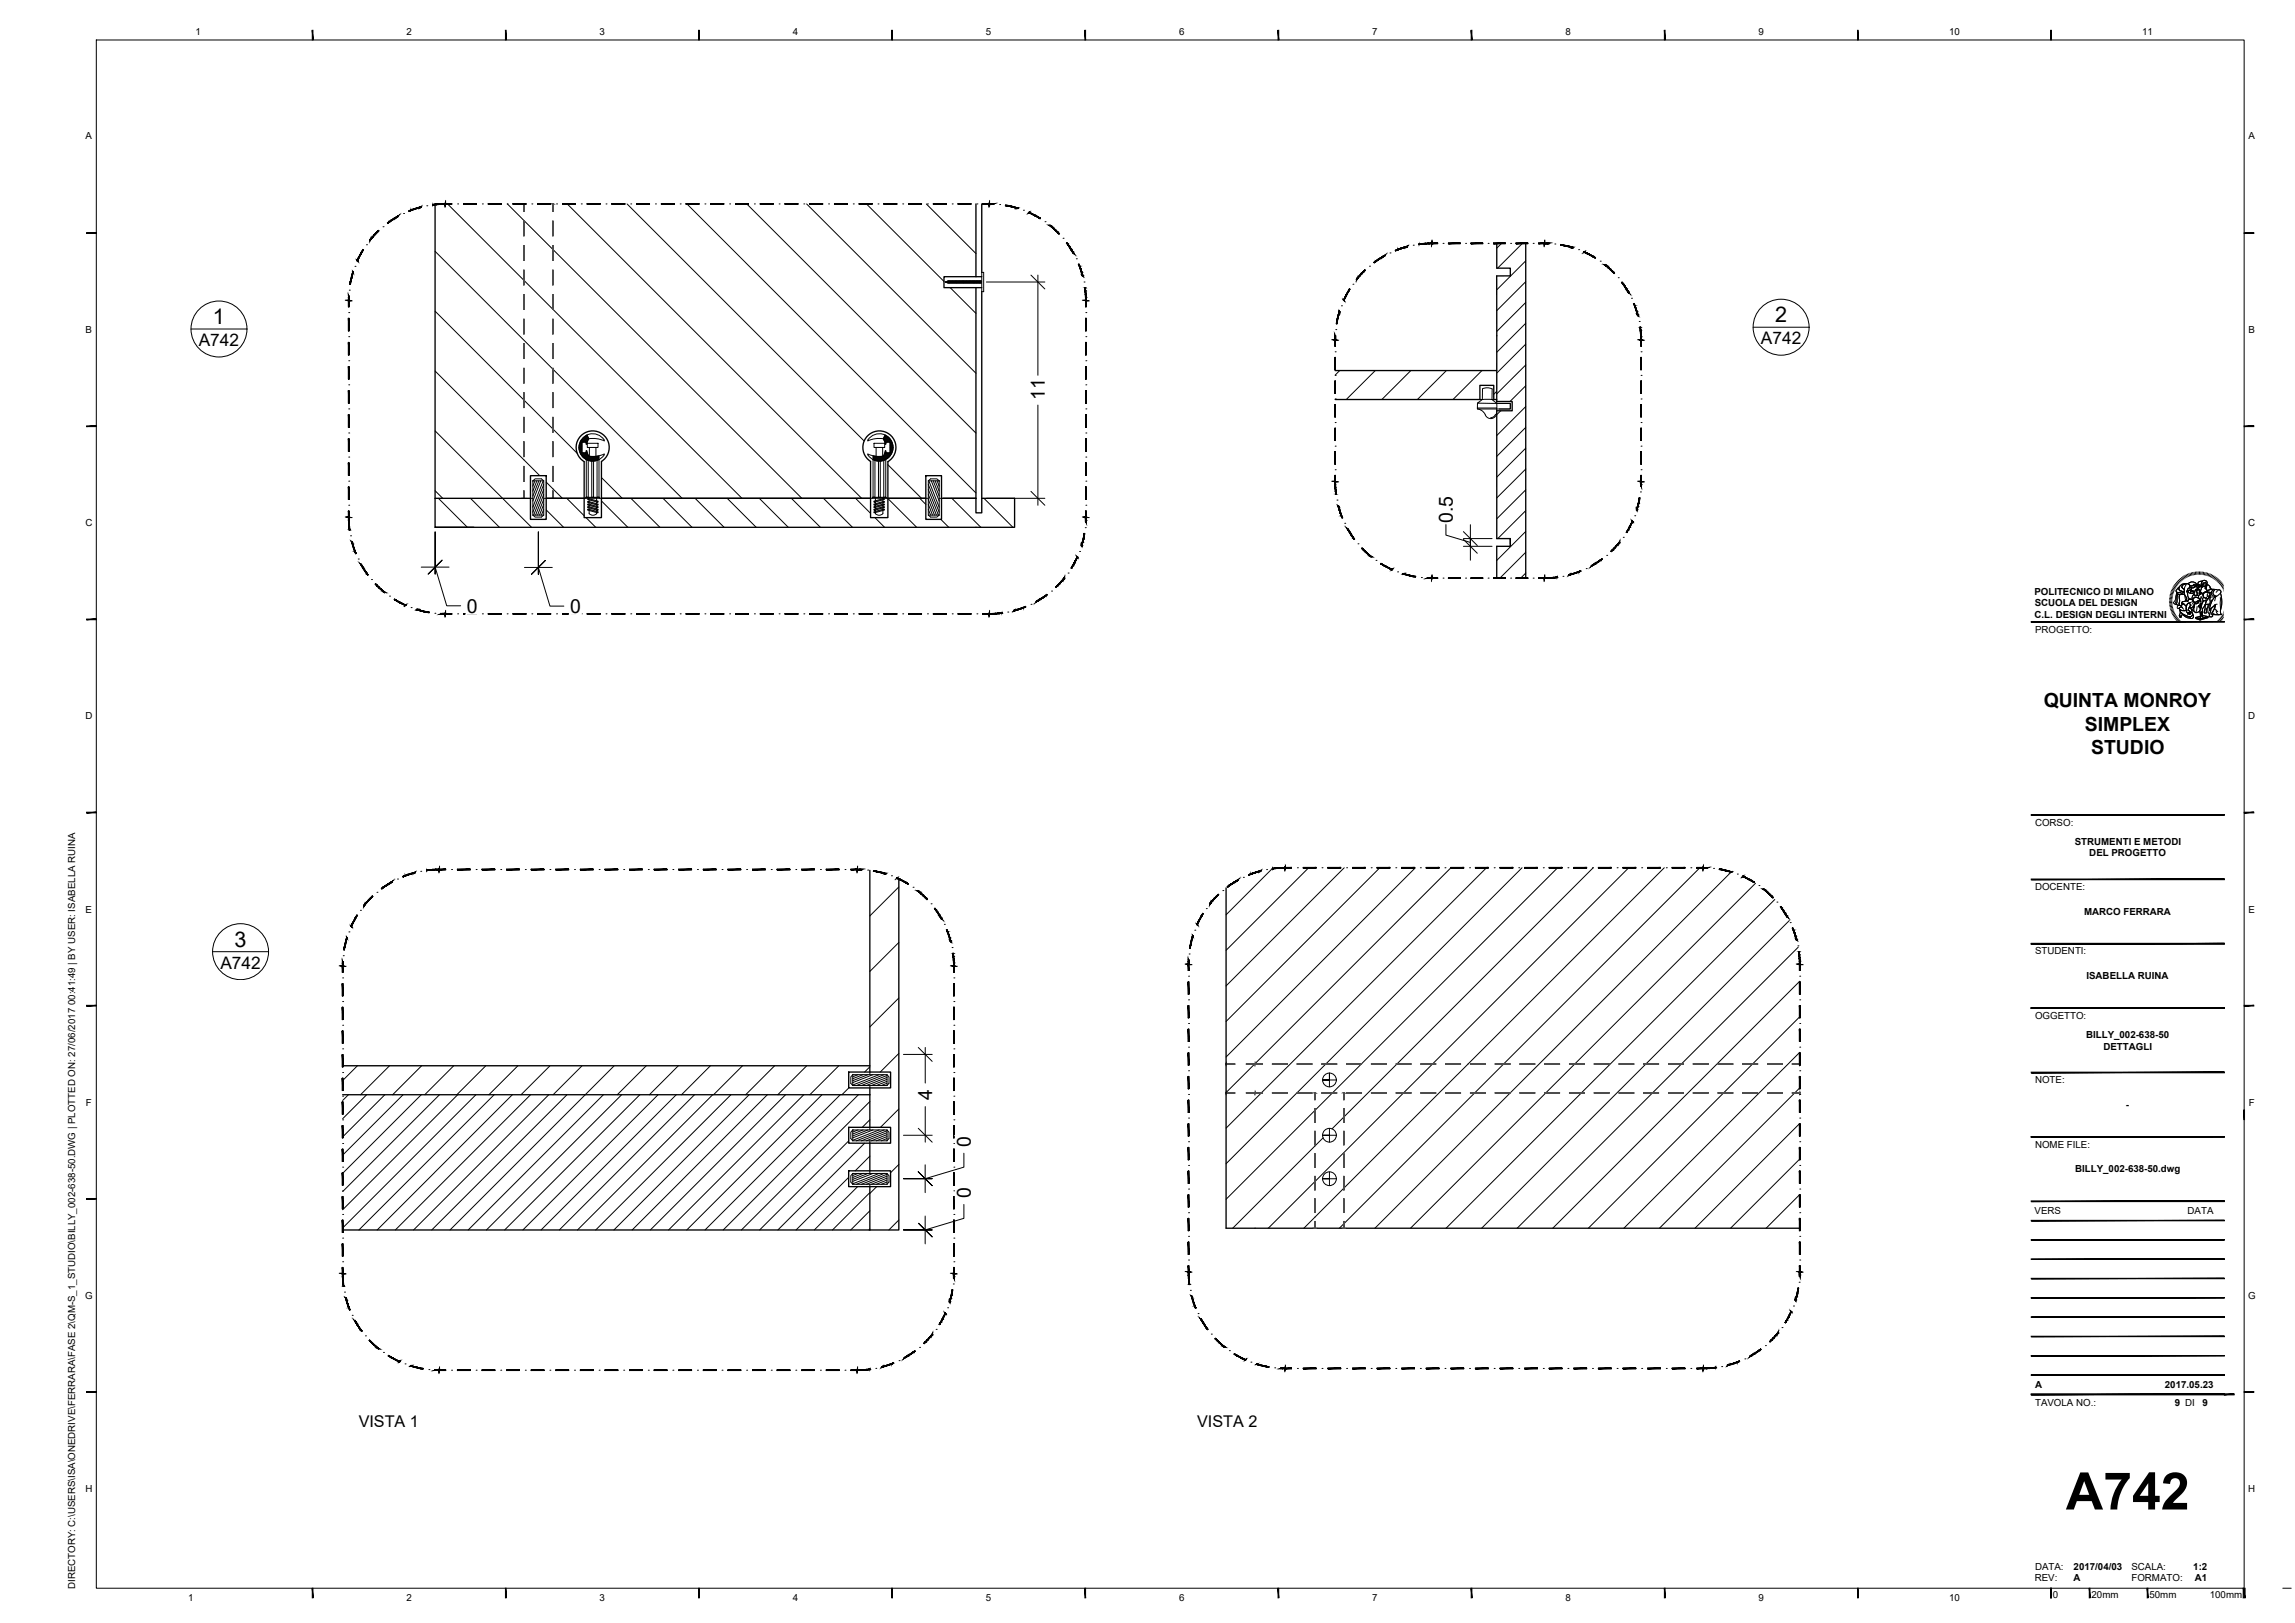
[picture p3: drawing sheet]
<svg xmlns="http://www.w3.org/2000/svg" width="594mm" height="420mm" viewBox="0 0 594 420" stroke-linecap="round" stroke-linejoin="round" font-family="sans-serif">
<defs><g id="words">
<text font-size="13.4" x="534.8" y="390.8">A742</text>
<g font-size="5.6">
<text x="55.1" y="83.9">1</text>
<text x="459.5" y="83.4">2</text>
<text x="60.7" y="245.1">3</text>
</g>
<g font-size="5">
<text x="270.5" y="103.6" transform="rotate(-90 270.5 103.6)">11</text>
<text x="376.1" y="135.4" transform="rotate(-90 376.1 135.4)">0.5</text>
<text x="120.8" y="158.6">0</text>
<text x="147.5" y="158.7">0</text>
<text x="529" y="183.1">QUINTA MONROY</text>
<text x="539.7" y="189.2">SIMPLEX</text>
<text x="541.3" y="195.2">STUDIO</text>
<text x="241.3" y="284.7" transform="rotate(-90 241.3 284.7)">4</text>
<text x="251.3" y="297" transform="rotate(-90 251.3 297)">0</text>
<text x="251.3" y="310.2" transform="rotate(-90 251.3 310.2)">0</text>
</g>
<g font-size="4.5">
<text x="51.5" y="89.6">A742</text>
<text x="455.8" y="89.1">A742</text>
<text x="57.1" y="250.8">A742</text>
</g>
<g font-size="4.2">
<text x="92.8" y="369.3">VISTA 1</text>
<text x="309.9" y="369.3">VISTA 2</text>
</g>
<g font-size="2.5">
<text x="50.6" y="9.2">1</text>
<text x="105.2" y="9.2">2</text>
<text x="155.2" y="9.2">3</text>
<text x="205.2" y="9.2">4</text>
<text x="255.2" y="9.2">5</text>
<text x="305.2" y="9.2">6</text>
<text x="355.2" y="9.2">7</text>
<text x="405.2" y="9.2">8</text>
<text x="455.2" y="9.2">9</text>
<text x="504.5" y="9.2">10</text>
<text x="554.5" y="9.2">11</text>
<text x="582.1" y="36">A</text>
<text x="22.2" y="36">A</text>
<text x="22.2" y="86.2">B</text>
<text x="582.1" y="86.2">B</text>
<text x="22.1" y="136.3">C</text>
<text x="582" y="136.3">C</text>
<text x="526.6" y="153.9">POLITECNICO DI MILANO</text>
<text x="526.7" y="160">C.L. DESIGN DEGLI INTERNI</text>
<text x="526.7" y="156.9">SCUOLA DEL DESIGN</text>
<text x="526.8" y="163.8">PROGETTO:</text>
<text x="22.1" y="186.2">D</text>
<text x="582" y="186.2">D</text>
<text x="526.8" y="213.8">CORSO:</text>
<text x="537.1" y="218.7">STRUMENTI E METODI</text>
<text x="540.8" y="221.7">DEL PROGETTO</text>
<text x="526.8" y="230.4">DOCENTE:</text>
<text x="22.2" y="236.3">E</text>
<text x="539.5" y="236.9">MARCO FERRARA</text>
<text x="582.1" y="236.3">E</text>
<text x="526.8" y="247.1">STUDENTI:</text>
<text x="540.1" y="253.5">ISABELLA RUINA</text>
<text x="526.8" y="263.8">OGGETTO:</text>
<text x="540" y="268.7">BILLY_002-638-50</text>
<text x="544.5" y="271.7">DETTAGLI</text>
<text x="526.8" y="280.4">NOTE:</text>
<text x="22.2" y="286.3">F</text>
<text x="550.3" y="286.9">-</text>
<text x="582.1" y="286.3">F</text>
<text x="526.8" y="297.1">NOME FILE:</text>
<text x="537.2" y="303.3">BILLY_002-638-50.dwg</text>
<text x="526.7" y="314.4">VERS</text>
<text x="566.3" y="314.4">DATA</text>
<text x="22" y="336.2">G</text>
<text x="581.9" y="336.2">G</text>
<text x="526.8" y="359.4">A</text>
<text x="560.4" y="359.4">2017.05.23</text>
<text x="526.8" y="363.9">TAVOLA NO.:</text>
<text x="563" y="363.9">9 DI</text>
<text x="570.1" y="363.9">9</text>
<text x="22.1" y="386.3">H</text>
<text x="582" y="386.3">H</text>
<text x="526.8" y="406.4">DATA:</text>
<text x="536.8" y="406.4">2017/04/03</text>
<text x="551.7" y="406.4">SCALA:</text>
<text x="567.7" y="406.4">1:2</text>
<text x="19.5" y="411.4" transform="rotate(-90 19.5 411.4)">DIRECTORY: C:\USERS\ISA\ONEDRIVE\FERRARA\FASE 2\QM-S_1_STUDIO\BILLY_002-638-50.DWG | PLOTTED ON: 27/06/2017 00:41:49 | BY USER: ISABELLA RUINA</text>
<text x="526.7" y="409.3">REV:</text>
<text x="531.4" y="413.7">0</text>
<text x="536.8" y="409.4">A</text>
<text x="541.4" y="413.7">20mm</text>
<text x="551.7" y="409.4">FORMATO:</text>
<text x="556.4" y="413.7">50mm</text>
<text x="568.2" y="409.4">A1</text>
<text x="572" y="413.7">100mm</text>
<text x="48.7" y="414.5">1</text>
<text x="105.2" y="414.5">2</text>
<text x="155.2" y="414.5">3</text>
<text x="205.2" y="414.5">4</text>
<text x="255.2" y="414.5">5</text>
<text x="305.2" y="414.5">6</text>
<text x="355.2" y="414.5">7</text>
<text x="405.2" y="414.5">8</text>
<text x="455.2" y="414.5">9</text>
<text x="504.5" y="414.5">10</text>
</g>
</g></defs>
<!-- layer: LINEE SEZIONE -->
<g fill="none" stroke="#000" stroke-width=".35">
<path d="M112.6 52.8v76.2M252.6 52.8v18.8M254.1 52.8v17.7M252.6 74.5v54.5M254.1 71.6h-9.7v2.9h9.7M254.1 75.5v53.5M387.5 63v6.4h3.5v2h-3.6v32.5h4v2.4h-4l.1 33.1h3.5v1.5M394.9 63v86.7M345.6 95.9h41.8M150.3 112.9a4.3 4.3 0 0 1 6.4 .2 4.3 4.3 0 0 1-1 6.4v14.5h-4.5v-14.5a4.3 4.3 0 0 1-.9-6.6zM224.6 112.8a4.3 4.3 0 0 1 6.4 .4 4.3 4.3 0 0 1-1.2 6.3v14.5h-4.5v-14.5a4.3 4.3 0 0 1-.7-6.7zM345.6 103.4h37.5v-3.6h3.6v3.6h.7"/>
<path d="M112.6 129v7.5h10M112.6 129h24.7M137.3 123.1h4.1v11.4h-4.1zM141.4 129h9.8M155.7 129h69.6M229.8 129h9.9M239.7 123.1h4v11.4h-4zM243.7 129h8.9M252.6 129v3.8h1.5v-3.8M254.1 129h8.5v7.5h-150M391 139.4v2h-3.6v8.3M225.2 225.3v52.2"/>
<path d="M232.7 227.5v90.9h-7.5M317.4 229.9v88.1h148.5M88.7 275.9h136.5M219.7 277.5h10.8v4.1h-10.8zM88.7 283.4h136.5M219.7 291.8h10.8v4.1h-10.8zM225.2 281.6v10.2M225.2 295.9v7.2M88.7 318.4h136.5M219.7 303.1h10.8v4.1h-10.8zM225.2 307.2v11.2"/>
</g>
<!-- layer: retino dettagli -->
<g fill="none" stroke="#000" stroke-width=".26">
<path d="M115.9 52.8l76.2 76.2M131.3 52.8l76.3 76.2M146.8 52.8l76.2 76.2M162.3 52.8l61.4 61.4M177.8 52.8l74.8 74.8M193.3 52.8l59.3 59.3M208.8 52.8l43.8 43.8M224.3 52.8l20.1 20.1M239.8 52.8l12.8 12.8M112.6 65.1l64 63.9M246 74.5l6.6 6.6M388.7 63l-1.2 1.2"/>
<path d="M394.1 63l-6.4 6.4M394.9 67.5l-7.5 7.5M394.9 72.9l-7.5 7.5M394.9 78.3l-7.4 7.5M112.6 80.6l36.8 36.7M112.6 96l27.1 27.1M346.8 95.9l-1.2 1.2M356 95.9l-7.5 7.5M365.2 95.9l-7.5 7.5M374.4 95.9l-7.5 7.5M383.6 95.9l-7.5 7.5M394.9 83.7l-7.4 7.5"/>
<path d="M394.9 89.1l-7.4 7.5M394.9 94.5l-7.5 7.5M394.9 99.9l-4 4M112.6 111.5l25 25M387.4 101.3l-.7 .8M388.5 106.3l-1.1 1.1M394.9 105.3l-7.5 7.5M394.9 110.6l-7.5 7.6M394.9 116l-7.5 7.5M112.6 136.5h.1M112.6 127l2 2M113.5 129l7.5 7.5"/>
<path d="M121.8 129l7.5 7.5M141.4 132l4.5 4.5M141.4 124.8l4.2 4.2M146.7 129l4.5 4.5M151.7 134l2.5 2.5M155.7 129.7l6.8 6.8M155.7 123.6l5.4 5.4M163.3 129l7.5 7.5M171.6 129l7.5 7.5M179.9 129l7.5 7.5M188.2 129l7.5 7.5M196.6 129l7.5 7.5"/>
<path d="M204.9 129l7.5 7.5M213.2 129l7.5 7.5M221.5 129l3.8 3.9M226.5 134l2.5 2.5M229.8 129.1l7.5 7.4M229.8 120.3l8.7 8.7M238.1 129l1.6 1.6M243.5 134.5l2.1 2M246.4 129l7.5 7.5M254.7 129l7.5 7.5M394.9 121.4l-7.5 7.5M394.9 126.8l-7.4 7.5"/>
<path d="M394.9 132.2l-7.2 7.2M394.9 137.6l-7.5 7.5M394.9 148.4l-1.3 1.3M394.9 143l-6.6 6.7M232.7 229.6l-7.5 7.5M329.3 224.9l-11.9 11.9M338.8 224.6l-21.4 21.4M348 224.6l-30.6 30.6M357.2 224.6l-39.8 39.8M366.4 224.6l-49 49M375.6 224.6l-58.2 58.2M384.8 224.6l-67.4 67.5"/>
<path d="M394 224.6l-76.6 76.7M403.2 224.6l-85.8 85.9M412.4 224.6l-67.6 67.6M421.6 224.6l-93.3 93.4M430.8 224.6l-93.3 93.4M440 224.6l-93.3 93.4M448.1 225.7l-92.2 92.3M454.4 228.6l-89.3 89.4M459.4 232.9l-85.1 85.1M463.2 238.3l-79.7 79.7M232.7 244l-7.5 7.5M232.7 258.4l-7.5 7.4"/>
<path d="M465.5 245.2l-72.8 72.8M465.9 254l-64 64M92.5 275.9l-3.8 3.8M100.8 275.9l-7.5 7.5M109.1 275.9l-7.5 7.5M117.5 275.9l-7.6 7.5M125.8 275.9l-7.5 7.5M134.1 275.9l-7.5 7.5M142.4 275.9l-7.5 7.5M150.7 275.9l-7.5 7.5M159 275.9l-42.5 42.5M167.3 275.9l-7.5 7.5"/>
<path d="M175.6 275.9l-7.5 7.5M183.9 275.9l-7.5 7.5M192.2 275.9l-7.5 7.5M200.5 275.9l-7.5 7.5M208.8 275.9l-7.5 7.5M217.1 275.9l-7.5 7.5M225.2 276.2l-1.4 1.3M232.7 272.7l-4.8 4.8M465.9 263.2l-54.8 54.8M465.9 272.4l-45.5 45.6M90.2 283.4l-1.5 1.5M94.9 283.4l-6.2 6.2"/>
<path d="M99.6 283.4l-10.9 10.9M104.3 283.4l-15.6 15.6M109 283.4l-20.3 20.4M113.8 283.4l-25.1 25.1M118.5 283.4l-29.8 29.8M123.2 283.4l-34.5 34.5M127.9 283.4l-35 35M132.6 283.4l-35 35M137.3 283.4l-35 35M142.1 283.4l-35 35M146.8 283.4l-35 35M156.2 283.4l-35 35"/>
<path d="M160.9 283.4l-35 35M165.6 283.4l-35 35M170.3 283.4l-35 35M175.1 283.4l-35 35M179.8 283.4l-35 35M184.5 283.4l-35 35M189.2 283.4l-35 35M193.9 283.4l-35 35M198.6 283.4l-35 35M203.3 283.4l-35 35M208.1 283.4l-35 35M212.8 283.4l-35 35"/>
<path d="M217.5 283.4l-35 35M219.7 295.4l-23.1 23M219.7 281.6l-1.8 1.8M222.2 283.4l-35 35M223.8 295.9l-22.4 22.5M225.2 285.2l-33.3 33.2M225.2 289.9l-2 1.9M225.2 299.3l-3.8 3.8M232.7 287.1l-4.8 4.7M342.5 294.6l-23.4 23.4M465.9 281.6l-36.3 36.4M465.9 290.8l-27.1 27.2"/>
<path d="M219.7 304.8l-13.6 13.6M222 307.2l-11.2 11.2M225.2 308.7l-9.7 9.7M225.2 313.5l-5 4.9M225.2 318.2l-.3 .2M226.9 307.2l-1.7 1.8M232.7 301.5l-2.2 2.1M232.7 315.8l-2.6 2.6M465.9 300.1l-17.9 17.9M465.9 309.2l-8.7 8.8"/>
</g>
<!-- layer: tratteggio parte non vista -->
<g fill="#4d4d4d" stroke="#4d4d4d" stroke-width=".26">
<path d="M135.6 127.1v1.9zM135.6 127.1l.1 1.9zM135.6 127.1l.1 1.9zM135.6 127.1l.1 1.9z"/>
<path d="M135.6 120.7v3.9zM135.6 120.7l.1 3.9zM135.6 120.7l.1 3.9zM135.6 120.7l.1 3.9z"/>
<path d="M135.6 114.4v3.8zM135.6 114.4l.1 3.8zM135.6 114.4l.1 3.8zM135.6 114.4l.1 3.8z"/>
<path d="M135.6 108v3.9zM135.6 108l.1 3.9zM135.6 108l.1 3.9zM135.6 108l.1 3.9z"/>
<path d="M135.6 101.7v3.8zM135.6 101.7l.1 3.8zM135.6 101.7l.1 3.8zM135.6 101.7l.1 3.8z"/>
<path d="M135.6 95.3v3.9zM135.6 95.3l.1 3.9zM135.6 95.3l.1 3.9zM135.6 95.3l.1 3.9z"/>
<path d="M135.6 89v3.8zM135.6 89l.1 3.8zM135.6 89l.1 3.8zM135.6 89l.1 3.8z"/>
<path d="M135.6 82.6v3.8zM135.6 82.6l.1 3.8zM135.6 82.6l.1 3.8zM135.6 82.6l.1 3.8z"/>
<path d="M135.6 76.3v3.8zM135.6 76.3l.1 3.8zM135.6 76.3l.1 3.8zM135.6 76.3l.1 3.8z"/>
<path d="M135.6 69.9v3.8zM135.6 69.9l.1 3.8zM135.6 69.9l.1 3.8zM135.6 69.9l.1 3.8z"/>
<path d="M135.6 63.6v3.8zM135.6 63.6l.1 3.8zM135.6 63.6l.1 3.8zM135.6 63.6l.1 3.8z"/>
<path d="M135.6 57.2v3.8zM135.6 57.2l.1 3.8zM135.6 57.2l.1 3.8zM135.6 57.2l.1 3.8z"/>
<path d="M135.6 52.8v1.9zM135.6 52.8l.1 1.9zM135.6 52.8l.1 1.9zM135.6 52.8l.1 1.9z"/>
<path d="M143.1 127.1v1.9zM143.1 127.1l.1 1.9zM143.1 127.1l.1 1.9zM143.1 127.1l.1 1.9z"/>
<path d="M143.1 120.7v3.9zM143.1 120.7l.1 3.9zM143.1 120.7l.1 3.9zM143.1 120.7l.1 3.9z"/>
<path d="M143.1 114.4v3.8zM143.1 114.4l.1 3.8zM143.1 114.4l.1 3.8zM143.1 114.4l.1 3.8z"/>
<path d="M143.1 108v3.9zM143.1 108l.1 3.9zM143.1 108l.1 3.9zM143.1 108l.1 3.9z"/>
<path d="M143.1 101.7v3.8zM143.1 101.7l.1 3.8zM143.1 101.7l.1 3.8zM143.1 101.7l.1 3.8z"/>
<path d="M143.1 95.3v3.9zM143.1 95.3l.1 3.9zM143.1 95.3l.1 3.9zM143.1 95.3l.1 3.9z"/>
<path d="M143.1 89v3.8zM143.1 89l.1 3.8zM143.1 89l.1 3.8zM143.1 89l.1 3.8z"/>
<path d="M143.1 82.6v3.8zM143.1 82.6l.1 3.8zM143.1 82.6l.1 3.8zM143.1 82.6l.1 3.8z"/>
<path d="M143.1 76.3v3.8zM143.1 76.3l.1 3.8zM143.1 76.3l.1 3.8zM143.1 76.3l.1 3.8z"/>
<path d="M143.1 69.9v3.8zM143.1 69.9l.1 3.8zM143.1 69.9l.1 3.8zM143.1 69.9l.1 3.8z"/>
<path d="M143.1 63.6v3.8zM143.1 63.6l.1 3.8zM143.1 63.6l.1 3.8zM143.1 63.6l.1 3.8z"/>
<path d="M143.1 57.2v3.8zM143.1 57.2l.1 3.8zM143.1 57.2l.1 3.8zM143.1 57.2l.1 3.8z"/>
<path d="M143.1 52.8v1.9zM143.1 52.8l.1 1.9zM143.1 52.8l.1 1.9zM143.1 52.8l.1 1.9z"/>
<path d="M324.9 282.9h1.9zM324.9 282.9h1.9zM324.9 283l1.9-.1zM324.9 283l1.9-.1z"/>
<path d="M329.4 282.9h3.8zM329.4 282.9h3.8zM329.4 283l3.8-.1zM329.4 283l3.8-.1z"/>
<path d="M335.8 282.9h3.8zM335.8 282.9h3.8zM335.8 283l3.8-.1zM335.8 283l3.8-.1z"/>
<path d="M342.2 282.9h3.8zM342.2 282.9h3.8zM342.2 283l3.8-.1zM342.2 283l3.8-.1z"/>
<path d="M348.6 282.9h3.8zM348.6 282.9h3.8zM348.6 283l3.8-.1zM348.6 283l3.8-.1z"/>
<path d="M355 282.9h3.8zM355 282.9h3.8zM355 283l3.8-.1zM355 283l3.8-.1z"/>
<path d="M361.4 282.9h3.9zM361.4 282.9h3.9zM361.4 283l3.9-.1zM361.4 283l3.9-.1z"/>
<path d="M367.8 282.9h3.9zM367.8 282.9h3.9zM367.8 283l3.9-.1zM367.8 283l3.9-.1z"/>
<path d="M374.2 282.9h3.9zM374.2 282.9h3.9zM374.2 283l3.9-.1zM374.2 283l3.9-.1z"/>
<path d="M380.6 282.9h3.9zM380.6 282.9h3.9zM380.6 283l3.9-.1zM380.6 283l3.9-.1z"/>
<path d="M387.1 282.9h3.8zM387.1 282.9h3.8zM387.1 283l3.8-.1zM387.1 283l3.8-.1z"/>
<path d="M393.5 282.9h3.8zM393.5 282.9h3.8zM393.5 283l3.8-.1zM393.5 283l3.8-.1z"/>
<path d="M399.9 282.9h3.8zM399.9 282.9h3.8zM399.9 283l3.8-.1zM399.9 283l3.8-.1z"/>
<path d="M406.3 282.9h3.8zM406.3 282.9h3.8zM406.3 283l3.8-.1zM406.3 283l3.8-.1z"/>
<path d="M412.7 282.9h3.8zM412.7 282.9h3.8zM412.7 283l3.8-.1zM412.7 283l3.8-.1z"/>
<path d="M419.1 282.9h3.8zM419.1 282.9h3.8zM419.1 283l3.8-.1zM419.1 283l3.8-.1z"/>
<path d="M425.5 282.9h3.8zM425.5 282.9h3.8zM425.5 283l3.8-.1zM425.5 283l3.8-.1z"/>
<path d="M431.9 282.9h3.9zM431.9 282.9h3.9zM431.9 283l3.9-.1zM431.9 283l3.9-.1z"/>
<path d="M438.3 282.9h3.9zM438.3 282.9h3.9zM438.3 283l3.9-.1zM438.3 283l3.9-.1z"/>
<path d="M444.7 282.9h3.9zM444.7 282.9h3.9zM444.7 283l3.9-.1zM444.7 283l3.9-.1z"/>
<path d="M451.1 282.9h3.9zM451.1 282.9h3.9zM451.1 283l3.9-.1zM451.1 283l3.9-.1z"/>
<path d="M457.5 282.9h3.9zM457.5 282.9h3.9zM457.5 283l3.9-.1zM457.5 283l3.9-.1z"/>
<path d="M463.9 282.9h2zM463.9 282.9h2zM463.9 283l2-.1zM463.9 283l2-.1z"/>
<path d="M324.9 275.4h1.9zM324.9 275.5l1.9-.1zM324.9 275.5l1.9-.1zM324.9 275.5h1.9z"/>
<path d="M329.4 275.4h3.8zM329.4 275.5l3.8-.1zM329.4 275.5l3.8-.1zM329.4 275.5h3.8z"/>
<path d="M335.8 275.4h3.8zM335.8 275.5l3.8-.1zM335.8 275.5l3.8-.1zM335.8 275.5h3.8z"/>
<path d="M342.2 275.4h3.8zM342.2 275.5l3.8-.1zM342.2 275.5l3.8-.1zM342.2 275.5h3.8z"/>
<path d="M348.6 275.4h3.8zM348.6 275.5l3.8-.1zM348.6 275.5l3.8-.1zM348.6 275.5h3.8z"/>
<path d="M355 275.4h3.8zM355 275.5l3.8-.1zM355 275.5l3.8-.1zM355 275.5h3.8z"/>
<path d="M361.4 275.4h3.9zM361.4 275.5l3.9-.1zM361.4 275.5l3.9-.1zM361.4 275.5h3.9z"/>
<path d="M367.8 275.4h3.9zM367.8 275.5l3.9-.1zM367.8 275.5l3.9-.1zM367.8 275.5h3.9z"/>
<path d="M374.2 275.4h3.9zM374.2 275.5l3.9-.1zM374.2 275.5l3.9-.1zM374.2 275.5h3.9z"/>
<path d="M380.6 275.4h3.9zM380.6 275.5l3.9-.1zM380.6 275.5l3.9-.1zM380.6 275.5h3.9z"/>
<path d="M387.1 275.4h3.8zM387.1 275.5l3.8-.1zM387.1 275.5l3.8-.1zM387.1 275.5h3.8z"/>
<path d="M393.5 275.4h3.8zM393.5 275.5l3.8-.1zM393.5 275.5l3.8-.1zM393.5 275.5h3.8z"/>
<path d="M399.9 275.4h3.8zM399.9 275.5l3.8-.1zM399.9 275.5l3.8-.1zM399.9 275.5h3.8z"/>
<path d="M406.3 275.4h3.8zM406.3 275.5l3.8-.1zM406.3 275.5l3.8-.1zM406.3 275.5h3.8z"/>
<path d="M412.7 275.4h3.8zM412.7 275.5l3.8-.1zM412.7 275.5l3.8-.1zM412.7 275.5h3.8z"/>
<path d="M419.1 275.4h3.8zM419.1 275.5l3.8-.1zM419.1 275.5l3.8-.1zM419.1 275.5h3.8z"/>
<path d="M425.5 275.4h3.8zM425.5 275.5l3.8-.1zM425.5 275.5l3.8-.1zM425.5 275.5h3.8z"/>
<path d="M431.9 275.4h3.9zM431.9 275.5l3.9-.1zM431.9 275.5l3.9-.1zM431.9 275.5h3.9z"/>
<path d="M438.3 275.4h3.9zM438.3 275.5l3.9-.1zM438.3 275.5l3.9-.1zM438.3 275.5h3.9z"/>
<path d="M444.7 275.4h3.9zM444.7 275.5l3.9-.1zM444.7 275.5l3.9-.1zM444.7 275.5h3.9z"/>
<path d="M451.1 275.4h3.9zM451.1 275.5l3.9-.1zM451.1 275.5l3.9-.1zM451.1 275.5h3.9z"/>
<path d="M457.5 275.4h3.9zM457.5 275.5l3.9-.1zM457.5 275.5l3.9-.1zM457.5 275.5h3.9z"/>
<path d="M463.9 275.4h2zM463.9 275.5l2-.1zM463.9 275.5l2-.1zM463.9 275.5h2z"/>
<path d="M322.6 283l2.3-.1zM322.6 283l2.3-.1zM322.6 282.9h2.3zM322.6 282.9h2.3z"/>
<path d="M317.4 283l2.2-.1zM317.4 283l2.2-.1zM317.4 282.9h2.2zM317.4 282.9h2.2z"/>
<path d="M322.6 275.5h2.3zM322.6 275.5l2.3-.1zM322.6 275.5l2.3-.1zM322.6 275.4h2.3z"/>
<path d="M317.4 275.5h2.2zM317.4 275.5l2.2-.1zM317.4 275.5l2.2-.1zM317.4 275.4h2.2z"/>
<path d="M340.3 316.2l.1 1.8zM340.3 316.2l.1 1.8zM340.3 316.2l.1 1.8zM340.4 316.2v1.8z"/>
<path d="M340.3 310.4l.1 3.5zM340.3 310.4l.1 3.5zM340.3 310.4l.1 3.5zM340.4 310.4v3.5z"/>
<path d="M340.3 304.5l.1 3.5zM340.3 304.5l.1 3.5zM340.3 304.5l.1 3.5zM340.4 304.5v3.5z"/>
<path d="M340.3 298.7l.1 3.5zM340.3 298.7l.1 3.5zM340.3 298.7l.1 3.5zM340.4 298.7v3.5z"/>
<path d="M340.3 292.9l.1 3.5zM340.3 292.9l.1 3.5zM340.3 292.9l.1 3.5zM340.4 292.9v3.5z"/>
<path d="M340.3 287l.1 3.5zM340.3 287l.1 3.5zM340.3 287l.1 3.5zM340.4 287v3.5z"/>
<path d="M340.3 282.9l.1 1.8zM340.3 282.9l.1 1.8zM340.3 282.9l.1 1.8zM340.4 282.9v1.8z"/>
<path d="M347.8 316.2l.1 1.8zM347.8 316.2l.1 1.8zM347.8 316.2l.1 1.8zM347.9 316.2v1.8z"/>
<path d="M347.8 310.4l.1 3.5zM347.8 310.4l.1 3.5zM347.8 310.4l.1 3.5zM347.9 310.4v3.5z"/>
<path d="M347.8 304.5l.1 3.5zM347.8 304.5l.1 3.5zM347.8 304.5l.1 3.5zM347.9 304.5v3.5z"/>
<path d="M347.8 298.7l.1 3.5zM347.8 298.7l.1 3.5zM347.8 298.7l.1 3.5zM347.9 298.7v3.5z"/>
<path d="M347.8 292.9l.1 3.5zM347.8 292.9l.1 3.5zM347.8 292.9l.1 3.5zM347.9 292.9v3.5z"/>
<path d="M347.8 287l.1 3.5zM347.8 287l.1 3.5zM347.8 287l.1 3.5zM347.9 287v3.5z"/>
<path d="M347.8 282.9l.1 1.8zM347.8 282.9l.1 1.8zM347.8 282.9l.1 1.8zM347.9 282.9v1.8z"/>
</g>
<g fill="none" stroke="#4d4d4d" stroke-width=".26">
<path d="M135.6 57.2l.1 3.8zM135.6 52.8l.1 1.9zM135.6 52.8h.1M143.1 57.2l.1 3.8zM143.1 52.8l.1 1.9zM143.1 52.8h.1M135.6 76.3l.1 3.8zM135.6 69.9l.1 3.8zM135.6 63.6l.1 3.8zM143.1 76.3l.1 3.8zM143.1 69.9l.1 3.8zM143.1 63.6l.1 3.8z"/>
<path d="M135.6 95.3l.1 3.9zM135.6 89l.1 3.8zM135.6 82.6l.1 3.8zM143.1 95.3l.1 3.9zM143.1 89l.1 3.8zM143.1 82.6l.1 3.8zM135.6 114.4l.1 3.8zM135.6 108l.1 3.9zM135.6 101.7l.1 3.8zM143.1 114.4l.1 3.8zM143.1 108l.1 3.9zM143.1 101.7l.1 3.8z"/>
<path d="M135.6 129h.1M135.6 127.1l.1 1.9zM135.6 120.7l.1 3.9zM143.1 129h.1M143.1 127.1l.1 1.9zM143.1 120.7l.1 3.9zM317.4 275.4l2.2 .1zM317.4 275.4v.1M322.6 275.4l2.3 .1zM324.9 275.4v.1M324.9 275.4l1.9 .1zM329.4 275.4l3.8 .1z"/>
<path d="M335.8 275.4l3.8 .1zM342.2 275.4l3.8 .1zM348.6 275.4l3.8 .1zM355 275.4l3.8 .1zM361.4 275.4l3.9 .1zM367.8 275.4l3.9 .1zM374.2 275.4l3.9 .1zM380.6 275.4l3.9 .1zM387.1 275.4l3.8 .1zM393.5 275.4l3.8 .1zM399.9 275.4l3.8 .1zM406.3 275.4l3.8 .1z"/>
<path d="M412.7 275.4l3.8 .1zM419.1 275.4l3.8 .1zM425.5 275.4l3.8 .1zM431.9 275.4l3.9 .1zM438.3 275.4l3.9 .1zM444.7 275.4l3.9 .1zM451.1 275.4l3.9 .1zM457.5 275.4l3.9 .1zM463.9 275.4l2 .1zM465.9 275.4v.1M317.4 282.9l2.2 .1zM317.4 282.9v.1"/>
<path d="M322.6 282.9l2.3 .1zM324.9 282.9v.1M324.9 282.9l1.9 .1zM329.4 282.9l3.8 .1zM335.8 282.9l3.8 .1zM340.3 298.7l.1 3.5zM340.3 292.9l.1 3.5zM340.3 287l.1 3.5zM340.3 282.9l.1 1.8zM340.3 282.9h.1M342.2 282.9l3.8 .1zM347.8 298.7l.1 3.5z"/>
<path d="M347.8 292.9l.1 3.5zM347.8 287l.1 3.5zM347.8 282.9l.1 1.8zM347.8 282.9h.1M348.6 282.9l3.8 .1zM355 282.9l3.8 .1zM361.4 282.9l3.9 .1zM367.8 282.9l3.9 .1zM374.2 282.9l3.9 .1zM380.6 282.9l3.9 .1zM387.1 282.9l3.8 .1zM393.5 282.9l3.8 .1z"/>
<path d="M399.9 282.9l3.8 .1zM406.3 282.9l3.8 .1zM412.7 282.9l3.8 .1zM419.1 282.9l3.8 .1zM425.5 282.9l3.8 .1zM431.9 282.9l3.9 .1zM438.3 282.9l3.9 .1zM444.7 282.9l3.9 .1zM451.1 282.9l3.9 .1zM457.5 282.9l3.9 .1zM463.9 282.9l2 .1zM465.9 282.9v.1"/>
<path d="M340.3 318h.1M340.3 316.2l.1 1.8zM340.3 310.4l.1 3.5zM340.3 304.5l.1 3.5zM347.8 318h.1M347.8 316.2l.1 1.8zM347.8 310.4l.1 3.5zM347.8 304.5l.1 3.5z"/>
</g>
<!-- layer: viti sottili -->
<g fill="none" stroke="#000" stroke-width=".26">
<path d="M245.4 72.8l-.8 .2 .8 .3M245.4 72.7v.6zM245.4 73.3h8.7M245.4 72.8h8.7M245.5 72.7v.6zM245.6 72.7v.6zM245.8 72.7v.6zM245.9 72.7v.6zM246 72.7v.6zM246.1 72.7v.6zM246.3 72.7v.6zM246.4 72.7v.6z"/>
<path d="M246.5 72.7v.6zM246.7 72.7v.6zM246.8 72.7v.6zM246.9 72.7v.6zM247 72.7v.6zM247.2 72.7v.6zM247.3 72.7v.6zM247.4 72.7v.6zM247.5 72.7l.1 .6zM247.7 72.7v.6zM247.8 72.7v.6zM247.9 72.7v.6z"/>
<path d="M248 72.7l.1 .6zM248.2 72.7v.6zM248.3 72.7v.6zM248.4 72.7l.1 .6zM248.6 72.7v.6zM248.7 72.7v.6zM248.8 72.7v.6zM248.9 72.7v.6zM249.1 72.7v.6zM249.2 72.7v.6zM249.3 72.7v.6zM249.4 72.7l.1 .6z"/>
<path d="M249.6 72.7v.6zM249.7 72.7v.6zM249.8 72.7v.6zM250 72.7v.6zM250.1 72.7v.6zM250.2 72.7v.6zM250.3 72.7v.6zM250.5 72.7v.6zM250.6 72.7v.6zM250.7 72.7v.6zM250.9 72.7v.6zM251 72.7v.6z"/>
<path d="M251.1 72.7v.6zM251.2 72.7v.6zM251.4 72.7v.6zM251.5 72.7v.6zM251.6 72.7v.6zM251.7 72.7l.1 .6zM251.9 72.7v.6zM252 72.7v.6zM252.1 72.7v.6zM252.3 72.7v.6zM252.4 72.7v.6zM252.5 72.7v.6z"/>
<path d="M252.6 72.7l.1 .6zM252.8 72.7v.6zM252.9 72.7v.6zM253 72.7v.6zM253.1 72.7v.6zM253.3 72.7v.6zM253.4 72.7v.6zM253.5 72.7v.6zM253.6 72.7l.1 .6zM253.8 72.7v.6zM253.9 72.7v.6zM254 72.7v.6z"/>
<path d="M254.1 70.5h.5v5h-.5zM150.7 117.1l-.4 .4M150.7 116.9l-.5 .5M150.7 116.8l-.5 .4M150.7 116.6l-.6 .5M150.7 116.4l-.6 .6M150.7 116.2l-.7 .7M150.7 116l-.7 .7M150.7 115.9l-.8 .7M150.7 115.7l-.8 .7M150.7 115.5l-.8 .8M150.7 115.3l-.8 .8"/>
<path d="M150.7 115.2l-.8 .7M150.7 115l-.8 .8M150.7 114.8l-.8 .8M150.7 114.6l-.8 .8M150.7 117.2l-.4 .4M150.9 117.2l-.5 .5M151.1 117.2l-.6 .6M151.2 117.2l-.7 .7M151.4 117.2l-.8 .8M151.6 117.2l-.9 .9M151.6 112.8l-1.2 1.2M151.8 116.7h-.1"/>
<path d="M151.9 116.8l-.2 .1M151.9 116.9l-.2 .2M151.9 114.8l-.2 .2M152 117l-1.2 1.2M152 114.5l-.3 .3M152 117.2l-1.1 1.1M152 112.7l-1.9 2M152 114.8h2.8v1h-2.8zM152 117.3l-1 1.1M152.1 112.9l-2.1 2M152.1 117.4l-1.1 1.1M152.1 114.3l-.4 .3"/>
<path d="M152.1 113l-2.2 2.2M152.1 117.6l-1 1M152.2 113.1l-1.4 1.4M152.2 117.7l-1 .9M152.2 113.9l-.5 .6M152.2 113.2l-1.2 1.3M152.3 117.8l-1 .9M152.3 113.4l-1.1 1.1M152.3 117.9l-.9 .9M152.3 113.5l-1 1M152.4 118l-.9 .9M152.4 113.6l-.9 .9"/>
<path d="M152.4 113.6h2.3l1.7 .5M152.4 113.6l-.5 1.4h-.2v-.5h-1v2.7h1v-.5h.2l.5 1.4h.6h1.7l1.7-.6a3.5 3.5 0 0 1-4.9 1.2 3.5 3.5 0 0 1-1-5 3.5 3.5 0 0 1 5-.7l.9 .9v.2M152.4 113.6l-.4-1-1.8 1.8M152.5 118.1l-.8 .8M152.6 115.8v2.3M152.7 118.1l-.9 .9v9.7h.5v-9.5l1-1M152.8 118.1l-.9 .9M153 118.1l-1 1M153.1 118.2l-1 1M153.5 118.2l-1.1 1M153.7 118.2l-1.2 1.1M153.8 118.2l-1.1 1.1"/>
<path d="M154 118.1l-1.2 1.2M154.2 118.1l-1.2 1.3M154.3 115.8v2.3M154.4 118.1l-1.2 1.3v9.3h.4v-9.3M154.6 118.1l-1.3 1.3M154.9 118l-1.4 1.4M155 118l.1 10.7h-.5v-9.5M155 118.9l-.1 .2M155 118.7l-.4 .5M155 118.6l-.7 .7M155 118.4l-.9 .9M155 118.2l-1.1 1.2"/>
<path d="M155 118l-1.3 1.4M224.6 113.9v.2M224.7 113.9a3.6 3.6 0 0 1 3.9-1.5 3.6 3.6 0 0 1 2.6 3.4M226 118v10.7h.5v-9.5M226.1 118l-.1 .2M226.2 114.8h2.8v1h-2.8zM226.3 118.1l-.3 .2M226.4 118.1l-.4 .4M226.6 118.1l-.6 .6M226.8 115.8v2.3l-.8 .8M226.9 118.1l-.9 .9M227.1 118.1l-.9 1"/>
<path d="M227.3 118.2l-1 .9M227.4 119.4v9.3h.5v-9.3M227.4 118.2l-1 1M227.6 118.2l-1.1 1M227.8 118.2l-1.1 1.1M228 118.2l-1.2 1.1M228.2 118.1l-1.2 1.2M228.4 118.1l-1.3 1.3M228.5 115.8v2.3M228.6 118.1l-1.3 1.3M228.6 113.6h-2.3l-1.7 .5M228.7 113.6l.5 1.4"/>
<path d="M229.1 112.6l-.5 1M229.2 115h.1v-.5h1.1v2.7h-1.1v-.5l-.2 .4a1.25 1.25 0 0 1-1.6 1.1l-1.8-.3-1.1-.4v.3M229.2 112.7l-.3 .2M229.2 116.7l-.1 .1M229.3 119v9.7h-.5v-9.5M229.3 117.2l-.4 .4M229.3 117l-.3 .3M229.3 116.8l-.2 .2M229.3 114.9l-.1 .1M229.3 114.7l-.2 .2M229.3 112.7l-.5 .5M229.4 117.2l-.7 .7"/>
<path d="M229.4 112.8l-.7 .8M229.5 112.9l-.8 .8M229.6 117.2l-2.2 2.2M229.7 112.9l-.9 .9M229.8 113l-1 .9M229.8 117.2l-2.2 2.2M229.9 113.1l-1 1M230 117.2l-2.2 2.2M230 113.1l-1.1 1.1M230 113.2l-1 1.1M230.1 117.2l-2.1 2.2M230.1 113.3l-1.1 1.1"/>
<path d="M230.2 113.4l-1.1 1.2M230.3 117.2l-2.1 2.1M230.3 113.5l-1.2 1.2M230.4 113.6l-.9 .9M230.5 113.7l-.8 .8M230.5 117.9l-.8 .8M230.5 113.8l-.6 .7M230.6 113.9l-.5 .6M230.7 114l-.5 .5M230.7 114.1l-.3 .4M230.8 117.4l-1.6 1.6M230.8 114.3l-.4 .4"/>
<path d="M230.9 114.4l-.5 .4M230.9 114.5l-.5 .5M230.9 117.1l-2 2.1M231 114.6l-.6 .6M231 114.7l-.6 .7M231 116.9l-2.4 2.3M231.1 114.9l-.7 .6M231.1 115l-.7 .7M231.1 116.6l-2.7 2.7M231.1 115.2l-.7 .7M231.1 116.4l-.7 .7M231.1 115.3l-.7 .8"/>
<path d="M231.2 116.2l-.8 .8M231.2 115.5l-.8 .8M231.2 115.6l-.8 .8M231.2 116l-.8 .8M231.2 115.8l-.8 .8M231.2 115.8a3.6 3.6 0 0 1-2.6 3.4 3.6 3.6 0 0 1-3.9-1.4M382.4 105.6v.3h5M382.4 105.6h5.1M382.4 105.9a2.8 2.8 0 0 1 2.3 1.9 1.53 1.53 0 0 0 1.7 .5 1.53 1.53 0 0 0 1-1.5M382.5 104.4l-.1 1.2M383.7 103.4l.1-2.8 1-.2 1.5 .3-.1 2.7M383.7 103.4l-1.2 1h5"/>
<path d="M383.7 103.4h2.5M386.2 103.4l1.2 1M387.1 107.2a1.29 1.29 0 0 1-1.2 .9M387.4 105.9v.4M387.4 104.4v1.5M387.5 104.4h3.5v1.4M391 105.8l-3.6 .1M391 105.8l-2.9 .1M137.9 124.5l.6-.5h1.7l.5 .5M137.9 133.4l.6 .5h1.7l.5-.5M137.9 133.4h2.8M137.9 124.5h2.8"/>
<path d="M137.9 124.5v8.9M138 124.5l-.1 .1M138.5 124.5l-.6 1.4M139 124.5l-1.1 2.7M139.5 124.5l-1.6 3.9M140 124.5l-2.1 5.2M140.6 124.5l-2.7 6.8M140.7 131.9l-.5 1.5M140.7 130.6l-1 2.8M140.7 129.3l-1.6 4.1M140.7 128l-2.1 5.4M140.7 126.7l-2.6 6.7"/>
<path d="M140.7 125.4l-2.8 7.2M140.7 124.5v8.9M151.6 128.7h3.6v.3h-3.6zM152.1 129.1l2.7 .6v.3l-2.7-.7zM152.1 129.8l2.7 .7v.2l-2.7-.6zM152.1 130.5l2.7 .7v.2l-2.7-.7zM152.1 131.2l2.7 .6v.3l-2.7-.7zM152.1 131.8l2.7 .7v.2l-2.7-.6zM152.5 132.2v.8a1.34 1.34 0 0 0 1.9 0M152.5 129v.1M152.5 129.4v.5M152.5 130.2v.3"/>
<path d="M152.5 130.8v.4M152.5 131.5v.4M154.4 129v.6M154.4 129.9v.5M154.4 130.7v.4M154.4 131.4v.3M154.4 132v.4M154.4 132.7v.3M225.8 128.7h3.6v.3h-3.6zM226.2 129.7l2.7-.6v.2l-2.5 .7h-.2zM226.2 130.5l2.7-.7v.3l-2.5 .6h-.2zM226.2 131.2l2.7-.7v.2l-2.5 .7h-.2z"/>
<path d="M226.2 131.8l2.7-.6v.2l-2.5 .7h-.2zM226.2 132.5l2.7-.7v.3l-2.5 .6h-.2zM226.6 129v.6M226.6 129.9v.5M226.6 130.7v.4M226.6 131.4v.3M226.6 132v.4M228.5 132.2v.8a1.34 1.34 0 0 1-1.9 0v-.3M228.5 129v.1M228.5 129.4v.5M228.5 130.2v.3M228.5 130.8v.4"/>
<path d="M228.5 131.5v.4M240.3 124.5l.6-.5h1.6l.6 .5M240.3 133.4l.6 .5h1.6l.6-.5M240.3 133.4h2.8M240.3 131.9l.6 1.5M240.3 130.6l1.1 2.8M240.3 129.3l1.6 4.1M240.3 128l2.1 5.4M240.3 126.7l2.6 6.7M240.3 125.4l2.8 7.2M240.3 124.5v8.9M240.3 124.5h2.8"/>
<path d="M240.4 124.5l2.7 6.8M241.1 124.5l2 5.2M241.6 124.5l1.5 3.9M242.1 124.5l1 2.7M242.6 124.5l.5 1.4M243.1 124.5v.1M243.1 124.5v8.9M220.7 278.2l-.5 .6v1.6l.5 .6M220.7 278.2v2.8M220.7 278.2h8.9M220.9 278.2l-.2 .1M222.1 278.2l-1.4 .6"/>
<path d="M223.4 278.2l-2.7 1.1M224.7 278.2l-4 1.6M226 278.2l-5.3 2.1M227.6 278.2l-6.9 2.7M228.9 278.2l-7.2 2.8M229.6 278.2l.5 .6v1.6l-.5 .6M229.6 278.2v2.8M229.6 279.9l-2.8 1.1M229.6 279.4l-4.1 1.6M229.6 278.9l-5.4 2.1M229.6 278.4l-6.6 2.6M345.9 279.6h-3.5h1.7v-1.8v3.6"/>
<path d="M220.7 292.5l-.5 .6v1.6l.5 .6M220.7 292.5v2.8M220.7 295.3h8.9M220.7 292.5h8.9M220.7 281h8.9M220.9 292.5l-.2 .1M222.1 292.5l-1.4 .6M223.4 292.5l-2.7 1.1M224.7 292.5l-4 1.6M226 292.5l-5.3 2.1M227.6 292.5l-6.9 2.7M228.9 292.5l-7.2 2.8"/>
<path d="M229.6 292.5l.5 .6v1.6l-.5 .6M229.6 292.5v2.8M229.6 294.7l-1.5 .6M229.6 294.2l-2.8 1.1M229.6 293.7l-4.1 1.6M229.6 293.2l-5.4 2.1M229.6 292.7l-6.6 2.6M229.6 280.4l-1.5 .6M344.1 293.9h-1.7h3.5M344.1 292.1v3.6M220.7 303.8l-.5 .6v1.6l.5 .6M220.7 306.6h8.9"/>
<path d="M220.7 303.8h8.9M220.7 303.8v2.8M220.9 303.8h-.2M222.1 303.8l-1.4 .5M223.4 303.8l-2.7 1M224.7 303.8l-4 1.5M226 303.8l-5.3 2M227.6 303.8l-6.9 2.7M228.9 303.8l-7.2 2.8M229.6 303.8l.5 .6v1.6l-.5 .6M229.6 303.8v2.8M229.6 306l-1.5 .6"/>
<path d="M229.6 305.5l-2.8 1.1M229.6 305l-4.1 1.6M229.6 304.5l-5.4 2.1M229.6 304l-6.6 2.6M344.1 305.2h-1.7h3.5M344.1 303.4v3.5"/>
<circle cx="344.1" cy="279.6" r="1.78"/>
<circle cx="344.1" cy="293.9" r="1.78"/>
<circle cx="344.1" cy="305.1" r="1.78"/>
</g>
<!-- layer: CONTRONO SEZIONI -->
<g fill="#000" stroke="#000" stroke-width=".26">
<path d="M266.3 55.1l.1-.1zM410 65.3l.1-.1zM104.9 156.8l.2-.2zM360.3 147.5l.1-.1zM232.1 227.4l.2-.1zM451.1 226.9l.1-.1zM103.4 352.5l.1-.1zM322.3 352.1l.1-.1z"/>
<path d="M98 59.7l-.3 .5zM98 59.7l-.3 .5zM98 59.7l-.3 .5zM97.5 60.1l.5-.4z"/>
<path d="M100.7 57.5l-.3 .3zM100.7 57.4l-.3 .4zM100.7 57.4l-.3 .4zM100.3 57.7l.4-.3z"/>
<path d="M100.8 57.6l.6-.6zM101.3 56.9l-.5 .7zM100.7 57.5l.6-.6zM100.7 57.4l.6-.5z"/>
<path d="M101.4 57.1l.7-.5zM101.4 57.1l.6-.6zM101.4 57l.6-.5zM101.3 56.9l.7-.4z"/>
<path d="M102.1 56.6l.7-.5zM102.1 56.6l.6-.5zM102.1 56.6l.6-.5zM102 56.5l.7-.4z"/>
<path d="M102.8 56.2l.3-.2zM103.1 55.9l-.3 .3zM102.8 56.1l.3-.2zM102.7 56.1l.4-.2z"/>
<path d="M105.9 54.7l.6-.3zM105.9 54.7l.5-.4zM105.9 54.6l.5-.3zM105.8 54.6l.6-.3z"/>
<path d="M106.5 54.5l.7-.4zM106.5 54.5l.7-.5zM106.5 54.4l.7-.4zM106.4 54.3l.8-.3z"/>
<path d="M107.3 54.2l.7-.3zM107.3 54.2l.7-.4zM107.2 54.1l.8-.3zM107.2 54l.8-.2z"/>
<path d="M108 54l.8-.3zM108 54l.8-.4zM108 53.9l.8-.3zM108 53.8l.8-.2z"/>
<path d="M108.8 53.7l.2-.1zM109 53.5l-.2 .2zM108.8 53.7l.2-.2zM108.8 53.6l.2-.1z"/>
<path d="M112 52.9v.2zM112 52.9v.2z"/>
<path d="M112 53.1l.8-.2zM112 53.1l.8-.3zM112 53l.8-.2zM112 52.9l.8-.1z"/>
<path d="M112.8 53l.8-.1zM112.8 53l.8-.2zM112.8 52.9l.8-.1zM112.8 52.8h.8z"/>
<path d="M113.6 52.9l.9-.1zM113.6 52.9l.9-.2zM113.6 52.9l.9-.2zM113.6 52.8l.9-.1z"/>
<path d="M115.3 52.7v.2zM115.3 52.7v.2zM115.2 52.7v.2zM115.2 52.7v.2z"/>
<path d="M115.3 52.7h1.6zM115.3 52.8l1.6-.1zM115.3 52.9l1.6-.2zM115.3 52.9l1.6-.1z"/>
<path d="M115.3 52.7v.2zM115.3 52.7v.2zM115.3 52.7v.2zM115.3 52.7v.2z"/>
<path d="M114.5 52.9l.8-.1zM114.5 52.9l.8-.2zM114.5 52.8l.8-.1zM114.5 52.7h.8z"/>
<path d="M120 52.7h3.3zM120 52.8l3.3-.1zM120 52.9l3.3-.2zM120 52.9l3.3-.1z"/>
<path d="M126.4 52.7h3.3zM126.4 52.8l3.3-.1zM126.4 52.9l3.3-.2zM126.4 52.9l3.3-.1z"/>
<path d="M132.8 52.7h3.3zM132.8 52.8l3.3-.1zM132.8 52.9l3.3-.2zM132.8 52.9l3.3-.1z"/>
<path d="M139.2 52.7h3.3zM139.2 52.8l3.3-.1zM139.2 52.9l3.3-.2zM139.2 52.9l3.3-.1z"/>
<path d="M145.6 52.7h3.3zM145.6 52.8l3.3-.1zM145.6 52.9l3.3-.2zM145.6 52.9l3.3-.1z"/>
<path d="M152 52.7h3.3zM152 52.8l3.3-.1zM152 52.9l3.3-.2zM152 52.9l3.3-.1z"/>
<path d="M158.4 52.7h3.3zM158.4 52.8l3.3-.1zM158.4 52.9l3.3-.2zM158.4 52.9l3.3-.1z"/>
<path d="M164.8 52.7h3.3zM164.8 52.8l3.3-.1zM164.8 52.9l3.3-.2zM164.8 52.9l3.3-.1z"/>
<path d="M171.2 52.7h3.3zM171.2 52.8l3.3-.1zM171.2 52.9l3.3-.2zM171.2 52.9l3.3-.1z"/>
<path d="M177.6 52.7h3.3zM177.6 52.8l3.3-.1zM177.6 52.9l3.3-.2zM177.6 52.9l3.3-.1z"/>
<path d="M184 52.7h3.3zM184 52.8l3.3-.1zM184 52.9l3.3-.2zM184 52.9l3.3-.1z"/>
<path d="M190.4 52.7h3.3zM190.4 52.8l3.3-.1zM190.4 52.9l3.3-.2zM190.4 52.9l3.3-.1z"/>
<path d="M196.8 52.7h3.3zM196.8 52.8l3.3-.1zM196.8 52.9l3.3-.2zM196.8 52.9l3.3-.1z"/>
<path d="M203.2 52.7h3.3zM203.2 52.8l3.3-.1zM203.2 52.9l3.3-.2zM203.2 52.9l3.3-.1z"/>
<path d="M209.6 52.7h3.3zM209.6 52.8l3.3-.1zM209.6 52.9l3.3-.2zM209.6 52.9l3.3-.1z"/>
<path d="M216 52.7h3.3zM216 52.8l3.3-.1zM216 52.9l3.3-.2zM216 52.9l3.3-.1z"/>
<path d="M222.4 52.7h3.3zM222.4 52.8l3.3-.1zM222.4 52.9l3.3-.2zM222.4 52.9l3.3-.1z"/>
<path d="M228.8 52.7h3.3zM228.8 52.8l3.3-.1zM228.8 52.9l3.3-.2zM228.8 52.9l3.3-.1z"/>
<path d="M235.2 52.7h3.3zM235.2 52.8l3.3-.1zM235.2 52.9l3.3-.2zM235.2 52.9l3.3-.1z"/>
<path d="M241.6 52.7h3.3zM241.6 52.8l3.3-.1zM241.6 52.9l3.3-.2zM241.6 52.9l3.3-.1z"/>
<path d="M248 52.7h3.3zM248 52.8l3.3-.1zM248 52.9l3.3-.2zM248 52.9l3.3-.1z"/>
<path d="M254.4 52.7h1.7zM254.4 52.8l1.7-.1zM254.4 52.9l1.7-.2zM254.4 52.9l1.7-.1z"/>
<path d="M256.1 52.7v.2zM256.1 52.7v.2zM256.1 52.7v.2zM256.1 52.7v.2z"/>
<path d="M256.1 52.7v.2zM256.1 52.7v.2zM256 52.7v.2zM256 52.7v.2z"/>
<path d="M256.1 52.9l.8-.1zM256.1 52.9l.8-.2zM256.1 52.8l.8-.1zM256.1 52.7h.8z"/>
<path d="M256.9 52.9l.3-.1zM256.9 52.9l.4-.1zM256.9 52.8h.4zM256.9 52.7l.4 .1z"/>
<path d="M260.3 53.2l.7 .1zM260.3 53.2h.7zM260.3 53.2h.7zM260.3 53.1l.7 .1z"/>
<path d="M260.9 53.4l.9 .1zM260.9 53.4h.9zM261 53.3l.8 .1zM261 53.2l.8 .2z"/>
<path d="M261.7 53.5l.8 .2zM261.7 53.5l.9 .1zM261.8 53.5l.8 .1zM261.8 53.4l.8 .2z"/>
<path d="M262.5 53.7l.8 .2zM262.5 53.7l.9 .1zM262.5 53.7l.9 .1zM262.6 53.6l.8 .2z"/>
<path d="M263.3 54l.2-.1zM263.3 54l.2-.1zM263.3 53.9h.2zM263.4 53.8l.1 .1z"/>
<path d="M266.4 55.1l.7 .3zM266.4 55.1l.8 .2zM266.4 55l.8 .3zM266.4 55l.8 .3z"/>
<path d="M267.1 55.5l.8 .3zM267.1 55.5l.8 .2zM267.1 55.4l.8 .3zM267.2 55.3l.7 .4z"/>
<path d="M267.8 55.8l.8 .3zM267.8 55.8l.8 .3zM267.9 55.8l.7 .3zM267.9 55.7l.7 .4z"/>
<path d="M268.5 56.2l.7 .4zM268.5 56.2l.8 .3zM268.6 56.1l.7 .4zM268.6 56.1l.7 .4z"/>
<path d="M271.7 58.4l.2 .1zM271.7 58.4h.3zM271.7 58.3l.3 .1zM271.8 58.2l.2 .2z"/>
<path d="M271.9 58.5l.7 .5zM271.9 58.5l.7 .4zM271.9 58.5l.7 .4zM272 58.4l.6 .5z"/>
<path d="M272.5 59.1l.7 .5zM272.5 59.1l.7 .4zM272.6 59l.6 .5zM272.6 58.9l.6 .6z"/>
<path d="M90.2 77.8l.1 1.6zM90.2 77.8l.2 1.6zM90.2 77.8l.2 1.6zM90.3 77.8l.1 1.6z"/>
<path d="M90.2 77.8h.2zM90.2 77.8h.2zM90.2 77.8h.2zM90.2 77.8h.1z"/>
<path d="M90.2 77.8h.2zM90.2 77.8h.2zM90.2 77.8h.1zM90.2 77.8h.1z"/>
<path d="M90.3 77l.1 .8zM90.2 77l.2 .8zM90.2 77l.2 .8zM90.2 77l.1 .8z"/>
<path d="M90.3 76.6l.1 .4zM90.2 76.6l.2 .4zM90.2 76.6l.2 .4zM90.2 76.6l.1 .4z"/>
<path d="M90.7 72.9v.7zM90.7 72.9v.7zM90.7 72.9v.7zM90.7 72.9l-.1 .7z"/>
<path d="M90.9 72.1l-.1 .8zM90.8 72.1v.8zM90.8 72.1v.8zM90.8 72.1l-.1 .8z"/>
<path d="M91.1 71.3l-.1 .9zM91 71.3v.9zM91 71.3v.9zM91 71.3l-.1 .8z"/>
<path d="M91.4 70.5l-.2 .9zM91.3 70.5l-.1 .9zM91.3 70.5l-.1 .9zM91.3 70.5l-.2 .8z"/>
<path d="M91.4 70.4v.2zM91.3 70.4l.1 .2zM91.3 70.4l.1 .2zM91.3 70.4l.1 .1z"/>
<path d="M92.4 67.5l.2 .1zM92.4 67.5l.2 .1z"/>
<path d="M92.9 66.7l-.3 .8zM92.8 66.7l-.2 .8zM92.8 66.7l-.2 .8zM92.8 66.7l-.3 .8z"/>
<path d="M93.2 66l-.3 .8zM93.2 66l-.3 .8zM93.2 66l-.3 .8zM93.2 66l-.3 .7z"/>
<path d="M93.6 65.3l-.3 .8zM93.5 65.3l-.2 .8zM93.5 65.3l-.2 .8zM93.5 65.3l-.3 .7z"/>
<path d="M94 64.6l-.3 .7zM93.9 64.6l-.2 .7zM93.9 64.6l-.2 .7zM93.9 64.6l-.3 .7z"/>
<path d="M95.9 61.9l-.1 .3zM95.9 61.9l-.1 .3zM95.9 61.9l-.1 .3zM95.9 61.9l-.1 .2z"/>
<path d="M96.5 61.3l-.5 .7zM96.4 61.3l-.4 .7zM96.4 61.3l-.4 .7zM96.4 61.3l-.5 .6z"/>
<path d="M97 60.7l-.5 .7zM97 60.7l-.5 .7zM97 60.7l-.5 .7zM97 60.7l-.5 .6z"/>
<path d="M97.6 60.1l-.5 .7zM97.5 60.1l-.4 .7zM97.5 60.1l-.4 .7zM97.5 60.1l-.5 .6z"/>
<path d="M273.1 59.6l.7 .5zM273.1 59.6l.7 .5zM273.1 59.6l.7 .5zM273.2 59.6l.6 .5z"/>
<path d="M273.7 60.2l.5 .3zM273.7 60.2l.5 .3zM273.7 60.2l.5 .3zM273.8 60.1l.4 .4z"/>
<path d="M276.1 62.9l.3 .3zM276.1 62.9l.4 .3zM276.1 62.9l.4 .3zM276.1 62.9l.4 .3z"/>
<path d="M276.3 63.3l.6 .6zM276.3 63.3l.6 .6zM276.3 63.3l.6 .6zM276.4 63.2l.5 .7z"/>
<path d="M276.8 64l.5 .6zM276.8 64l.6 .6zM276.8 64l.6 .6zM276.9 63.9l.5 .7z"/>
<path d="M277.2 64.6l.5 .7zM277.2 64.6l.6 .7zM277.2 64.6l.6 .7zM277.3 64.6l.5 .7z"/>
<path d="M277.7 65.3l.2 .3zM277.7 65.3l.3 .3zM277.7 65.3l.3 .3zM277.7 65.3l.3 .3z"/>
<path d="M279.2 68.4l.3 .6zM279.2 68.4l.4 .6zM279.2 68.4l.4 .6zM279.2 68.4l.4 .6z"/>
<path d="M279.4 69l.4 .8zM279.4 69l.4 .7zM279.4 69l.4 .7zM279.5 69l.3 .7z"/>
<path d="M279.7 69.8l.3 .7zM279.7 69.8l.4 .7zM279.7 69.8l.4 .7zM279.8 69.8l.3 .7z"/>
<path d="M279.9 70.6l.3 .7zM279.9 70.6l.4 .7zM279.9 70.6l.4 .7zM280 70.5l.3 .8z"/>
<path d="M280.1 71.4l.2 .1zM280.1 71.4l.3 .1zM280.1 71.4l.3 .1zM280.2 71.3l.2 .2z"/>
<path d="M280.8 74.5h.2zM280.8 74.5h.2z"/>
<path d="M280.8 74.6l.2 .7zM280.8 74.6l.2 .7zM280.8 74.6l.2 .7zM280.9 74.5l.1 .8z"/>
<path d="M280.9 75.4l.1 .8zM280.9 75.4l.2 .8zM280.9 75.4l.2 .8zM281 75.3l.1 .9z"/>
<path d="M280.9 76.2l.2 .8zM280.9 76.2l.3 .8zM280.9 76.2l.3 .8zM281 76.2l.2 .8z"/>
<path d="M281 77l.1 .8zM281 77l.2 .8zM281 77l.2 .8zM281.1 77l.1 .8z"/>
<path d="M281 77.8h.2zM281 77.8h.2zM281 77.8h.2zM281 77.8h.2z"/>
<path d="M281 77.8h.2zM281 77.8h.2zM281 77.8h.2zM281 77.8h.2z"/>
<path d="M281.1 77.8l.1 1.6zM281 77.8l.2 1.6zM281 77.8l.2 1.6zM281 77.8l.1 1.6z"/>
<path d="M347.8 77.7l.1 .1zM347.8 77.7l.1 .1z"/>
<path d="M348.2 77l-.3 .7zM348.1 76.9l-.2 .8zM348.1 76.9l-.2 .8zM348.1 76.9l-.2 .8z"/>
<path d="M348.6 76.2l-.3 .8zM348.5 76.2l-.2 .8zM348.5 76.2l-.2 .8zM348.5 76.2l-.3 .8z"/>
<path d="M349 75.5l-.3 .8zM348.9 75.5l-.2 .8zM348.9 75.5l-.2 .8zM348.9 75.5l-.3 .7z"/>
<path d="M349.4 74.8l-.4 .8zM349.3 74.8l-.3 .8zM349.3 74.8l-.3 .8zM349.3 74.8l-.3 .7z"/>
<path d="M351.3 72.2l-.1 .2zM351.2 72.1v.3zM351.2 72.1v.3zM351.2 72.1l-.1 .3z"/>
<path d="M351.8 71.5l-.4 .7zM351.8 71.5l-.4 .7zM351.8 71.5l-.4 .7zM351.8 71.5l-.5 .7z"/>
<path d="M352.4 70.9l-.5 .7zM352.3 70.9l-.4 .7zM352.3 70.9l-.4 .7zM352.3 70.9l-.5 .6z"/>
<path d="M353 70.3l-.6 .7zM352.9 70.3l-.5 .7zM352.9 70.3l-.5 .7zM352.9 70.3l-.5 .6z"/>
<path d="M353.4 69.9l-.4 .5zM353.3 69.9l-.3 .5zM353.3 69.9l-.3 .5zM352.9 70.3l.4-.4z"/>
<path d="M356.1 67.7l-.4 .3zM356 67.6l-.3 .4zM356 67.6l-.3 .4zM355.6 67.9l.4-.3z"/>
<path d="M356.1 67.8l.6-.6zM356.7 67.2l-.6 .6zM356.1 67.7l.6-.5zM356 67.6l.7-.4z"/>
<path d="M356.8 67.3l.6-.5zM356.8 67.3l.6-.6zM356.7 67.2l.7-.5zM356.7 67.2l.7-.5z"/>
<path d="M357.5 66.9l.6-.5zM357.5 66.9l.6-.6zM357.4 66.8l.7-.5zM357.4 66.7l.7-.4z"/>
<path d="M358.2 66.4l.3-.2zM358.4 66.1l-.2 .3zM358.1 66.4l.3-.3zM358.1 66.3l.3-.2z"/>
<path d="M361.2 64.9l.6-.3zM361.2 64.9l.6-.4zM361.2 64.9l.6-.4zM361.2 64.8l.6-.3z"/>
<path d="M361.9 64.7l.7-.4zM361.9 64.7l.7-.4zM361.8 64.6l.8-.3zM361.8 64.5l.8-.2z"/>
<path d="M362.6 64.4l.8-.3zM362.6 64.4l.7-.4zM362.6 64.3l.7-.3zM362.6 64.3l.7-.3z"/>
<path d="M363.4 64.2l.8-.3zM363.4 64.2l.7-.4zM363.4 64.1l.7-.3zM363.3 64l.8-.2z"/>
<path d="M364.2 63.9l.1-.1zM364.3 63.7l-.1 .2zM364.2 63.9l.1-.2zM364.1 63.8l.2-.1z"/>
<path d="M367.4 63.1l-.1 .2zM367.4 63.1l-.1 .2z"/>
<path d="M367.4 63.3l.8-.2zM367.4 63.3l.8-.3zM367.4 63.2l.8-.2zM367.4 63.1l.8-.1z"/>
<path d="M368.2 63.2l.8-.1zM368.2 63.2l.8-.2zM368.2 63.1l.8-.1zM368.2 63h.8z"/>
<path d="M369 63.2l.8-.2zM369 63.2l.8-.3zM369 63.1l.8-.2zM369 63l.8-.1z"/>
<path d="M370.6 62.9v.2zM370.6 62.9v.2zM370.6 62.9v.2zM370.6 62.9v.2z"/>
<path d="M370.6 62.9h1.5zM370.6 63l1.5-.1zM370.6 63.1l1.5-.2zM370.6 63.1l1.5-.1z"/>
<path d="M370.6 62.9v.2zM370.6 62.9v.2zM370.7 62.9l-.1 .2zM370.7 62.9v.2z"/>
<path d="M369.8 63.1l.8-.1zM369.8 63.1l.8-.2zM369.8 63l.8-.1zM369.8 62.9h.8z"/>
<path d="M374.9 62.9h3.1zM374.9 63l3.1-.1zM374.9 63.1l3.1-.2zM374.9 63.1l3.1-.1z"/>
<path d="M380.8 62.9h3zM380.8 63l3-.1zM380.8 63.1l3-.2zM380.8 63.1l3-.1z"/>
<path d="M386.6 62.9h3zM386.6 63l3-.1zM386.6 63.1l3-.2zM386.6 63.1l3-.1z"/>
<path d="M392.4 62.9h3.1zM392.4 63l3.1-.1zM392.4 63.1l3.1-.2zM392.4 63.1l3.1-.1z"/>
<path d="M398.3 62.9h1.5zM398.3 63l1.5-.1zM398.3 63.1l1.5-.2zM398.3 63.1l1.5-.1z"/>
<path d="M399.8 62.9v.2zM399.8 62.9v.2zM399.8 62.9v.2zM399.8 62.9v.2z"/>
<path d="M399.8 62.9v.2zM399.8 62.9v.2zM399.8 62.9v.2zM399.8 62.9v.2z"/>
<path d="M399.8 63.1l.8-.1zM399.8 63.1l.8-.2zM399.8 63l.8-.1zM399.8 62.9h.8z"/>
<path d="M400.6 63.1l.4-.1zM400.6 63.1l.4-.1zM400.6 63h.4zM400.6 62.9l.4 .1z"/>
<path d="M404 63.5h.7zM404 63.5l.7-.1zM404 63.4h.7zM404 63.3l.7 .1z"/>
<path d="M404.7 63.6l.8 .1zM404.7 63.6h.8zM404.7 63.5l.8 .1zM404.7 63.4l.8 .2z"/>
<path d="M405.4 63.8l.9 .1zM405.4 63.8h.9zM405.5 63.7l.8 .1zM405.5 63.6l.8 .2z"/>
<path d="M406.2 63.9l.9 .2zM406.2 63.9l.9 .1zM406.3 63.9l.8 .1zM406.3 63.8l.8 .2z"/>
<path d="M407 64.2l.2-.1zM407 64.2l.2-.1zM407.1 64.1h.1zM407.1 64l.1 .1z"/>
<path d="M410.1 65.3l.8 .3zM410.1 65.3l.8 .2zM410.1 65.2l.8 .3zM410.1 65.2l.8 .3z"/>
<path d="M410.8 65.7l.8 .3zM410.8 65.7l.8 .2zM410.9 65.6l.7 .3zM410.9 65.5l.7 .4z"/>
<path d="M411.5 66l.8 .4zM411.5 66l.8 .3zM411.6 66l.7 .3zM411.6 65.9l.7 .4z"/>
<path d="M412.2 66.4l.8 .4zM412.2 66.4l.8 .3zM412.3 66.4l.7 .3zM412.3 66.3l.7 .4z"/>
<path d="M415.4 68.6l.2 .1zM415.4 68.6h.3zM415.4 68.5l.3 .1zM415.5 68.5l.2 .1z"/>
<path d="M415.6 68.8l.7 .4zM415.6 68.8l.7 .4zM415.6 68.7l.7 .5zM415.7 68.6l.6 .6z"/>
<path d="M416.2 69.3l.7 .5zM416.2 69.3l.7 .4zM416.3 69.2l.6 .5zM416.3 69.2l.6 .5z"/>
<path d="M416.8 69.8l.7 .5zM416.8 69.8l.7 .5zM416.9 69.8l.6 .5zM416.9 69.8l.6 .5z"/>
<path d="M417.4 70.4l.5 .4zM417.4 70.4l.5 .3zM417.4 70.4l.5 .3zM417.5 70.3l.4 .4z"/>
<path d="M419.8 73.1l.3 .4zM419.8 73.1l.4 .3zM419.8 73.1l.4 .3zM419.8 73.1l.4 .3z"/>
<path d="M420 73.5l.6 .6zM420 73.5l.7 .6zM420 73.5l.7 .6zM420.1 73.5l.6 .6z"/>
<path d="M420.5 74.2l.5 .6zM420.5 74.2l.6 .6zM420.5 74.2l.6 .6zM420.6 74.1l.5 .7z"/>
<path d="M420.9 74.9l.5 .6zM420.9 74.9l.6 .6zM420.9 74.9l.6 .6zM421 74.8l.5 .7z"/>
<path d="M421.4 75.6l.2 .3zM421.4 75.6l.3 .2zM421.4 75.6l.3 .2zM421.4 75.5l.3 .3z"/>
<path d="M422.9 78.6l.3 .6zM422.9 78.6l.4 .6zM422.9 78.6l.4 .6zM422.9 78.6l.4 .6z"/>
<path d="M90.2 94.9l.1 3.2zM90.2 94.9l.2 3.2zM90.2 94.9l.2 3.2zM90.3 94.9l.1 3.2z"/>
<path d="M90.2 88.6l.1 3.3zM90.2 88.6l.2 3.3zM90.2 88.6l.2 3.3zM90.3 88.6l.1 3.3z"/>
<path d="M90.2 82.4l.1 3.3zM90.2 82.4l.2 3.3zM90.2 82.4l.2 3.3zM90.3 82.4l.1 3.3z"/>
<path d="M281.1 82.4l.1 3.3zM281 82.4l.2 3.3zM281 82.4l.2 3.3zM281 82.4l.1 3.3z"/>
<path d="M281.1 88.6l.1 3.3zM281 88.6l.2 3.3zM281 88.6l.2 3.3zM281 88.6l.1 3.3z"/>
<path d="M281.1 94.9l.1 3.2zM281 94.9l.2 3.2zM281 94.9l.2 3.2zM281 94.9l.1 3.2z"/>
<path d="M345.5 92.5l.1 3.2zM345.5 92.5l.2 3.2zM345.5 92.5l.2 3.2zM345.6 92.5l.1 3.2z"/>
<path d="M345.5 88l.1 1.6zM345.5 88l.2 1.6zM345.5 88l.2 1.6zM345.6 88l.1 1.6z"/>
<path d="M345.5 88h.2zM345.5 88h.2zM345.5 88h.2zM345.5 88h.2z"/>
<path d="M345.5 88h.2zM345.5 88h.2zM345.5 88l.2 .1zM345.6 88.1h.1z"/>
<path d="M345.6 87.2l.1 .8zM345.6 87.2l.1 .8zM345.6 87.2l.1 .8zM345.6 87.2v.8z"/>
<path d="M345.7 86.9v.3zM345.6 86.8l.1 .4zM345.6 86.8l.1 .4zM345.6 86.8v.4z"/>
<path d="M346.1 83.1v.7zM346 83.1l.1 .7zM346 83.1l.1 .7zM346 83.1v.7z"/>
<path d="M346.3 82.3l-.1 .9zM346.2 82.3v.9zM346.2 82.3v.9zM346.2 82.3l-.1 .8z"/>
<path d="M346.5 81.5l-.1 .9zM346.4 81.5v.9zM346.4 81.5v.9zM346.4 81.5l-.1 .8z"/>
<path d="M346.7 80.8l-.1 .8zM346.6 80.7v.9zM346.6 80.7v.9zM346.6 80.7l-.1 .8z"/>
<path d="M346.7 80.6l.1 .2zM346.7 80.6l.1 .2zM346.7 80.6l.1 .2zM346.7 80.6v.2z"/>
<path d="M423.1 79.2l.4 .8zM423.1 79.2l.5 .8zM423.1 79.2l.5 .8zM423.2 79.2l.4 .8z"/>
<path d="M423.4 80l.3 .8zM423.4 80l.4 .7zM423.4 80l.4 .7zM423.5 80l.3 .7z"/>
<path d="M423.6 80.8l.3 .7zM423.6 80.8l.4 .7zM423.6 80.8l.4 .7zM423.7 80.8l.3 .7z"/>
<path d="M423.9 81.6l.1 .1zM423.9 81.6l.2 .1zM423.9 81.6l.2 .1zM423.9 81.5l.2 .2z"/>
<path d="M424.5 84.7h.2zM424.5 84.7h.2z"/>
<path d="M424.5 84.8l.2 .8zM424.5 84.8l.3 .7zM424.5 84.8l.3 .7zM424.6 84.8l.2 .7z"/>
<path d="M424.6 85.6l.1 .8zM424.6 85.6l.2 .8zM424.6 85.6l.2 .8zM424.7 85.6l.1 .8z"/>
<path d="M424.7 86.4l.1 .8zM424.7 86.4l.2 .8zM424.7 86.4l.2 .8zM424.7 86.4l.2 .8z"/>
<path d="M424.7 87.2l.1 .8zM424.7 87.2l.2 .8zM424.7 87.2l.2 .8zM424.8 87.2l.1 .8z"/>
<path d="M424.7 88h.2zM424.7 88h.2zM424.7 88l.2 .1zM424.7 88.1h.2z"/>
<path d="M424.7 88h.2zM424.7 88h.2zM424.7 88h.2zM424.7 88h.2z"/>
<path d="M424.8 88l.1 1.6zM424.7 88l.2 1.6zM424.7 88l.2 1.6zM424.7 88l.1 1.6z"/>
<path d="M424.8 92.5l.1 3.2zM424.7 92.5l.2 3.2zM424.7 92.5l.2 3.2zM424.7 92.5l.1 3.2z"/>
<path d="M424.8 98.6l.1 3.2zM424.7 98.6l.2 3.2zM424.7 98.6l.2 3.2zM424.7 98.6l.1 3.2z"/>
<path d="M90.2 113.6l.1 3.2zM90.2 113.6l.2 3.2zM90.2 113.6l.2 3.2zM90.3 113.6l.1 3.2z"/>
<path d="M90.2 107.4l.1 3.2zM90.2 107.4l.2 3.2zM90.2 107.4l.2 3.2zM90.3 107.4l.1 3.2z"/>
<path d="M90.2 101.1l.1 3.3zM90.2 101.1l.2 3.3zM90.2 101.1l.2 3.3zM90.3 101.1l.1 3.3z"/>
<path d="M281.1 101.1l.1 3.3zM281 101.1l.2 3.3zM281 101.1l.2 3.3zM281 101.1l.1 3.3z"/>
<path d="M281.1 107.4l.1 3.2zM281 107.4l.2 3.2zM281 107.4l.2 3.2zM281 107.4l.1 3.2z"/>
<path d="M281.1 113.6l.1 3.2zM281 113.6l.2 3.2zM281 113.6l.2 3.2zM281 113.6l.1 3.2z"/>
<path d="M281.1 119.8l.1 3.3zM281 119.8l.2 3.3zM281 119.8l.2 3.3zM281 119.8l.1 3.3z"/>
<path d="M345.5 110.9l.1 3.1zM345.5 110.9l.2 3.1zM345.5 110.9l.2 3.1zM345.6 110.9l.1 3.1z"/>
<path d="M345.5 104.7l.1 3.2zM345.5 104.7l.2 3.2zM345.5 104.7l.2 3.2zM345.6 104.7l.1 3.2z"/>
<path d="M345.5 98.6l.1 3.2zM345.5 98.6l.2 3.2zM345.5 98.6l.2 3.2zM345.6 98.6l.1 3.2z"/>
<path d="M424.8 104.7l.1 3.2zM424.7 104.7l.2 3.2zM424.7 104.7l.2 3.2zM424.7 104.7l.1 3.2z"/>
<path d="M424.8 110.9l.1 3.1zM424.7 110.9l.2 3.1zM424.7 110.9l.2 3.1zM424.7 110.9l.1 3.1z"/>
<path d="M424.8 117l.1 3.1zM424.7 117l.2 3.1zM424.7 117l.2 3.1zM424.7 117l.1 3.1z"/>
<path d="M90.2 132.3l.1 1.6zM90.2 132.3l.2 1.6zM90.2 132.3l.2 1.6zM90.3 132.3l.1 1.6z"/>
<path d="M90.2 126.1l.1 3.2zM90.2 126.1l.2 3.2zM90.2 126.1l.2 3.2zM90.3 126.1l.1 3.2z"/>
<path d="M90.2 119.8l.1 3.3zM90.2 119.8l.2 3.3zM90.2 119.8l.2 3.3zM90.3 119.8l.1 3.3z"/>
<path d="M90.2 133.9h.2zM90.2 133.9h.2zM90.2 133.9l.1 .1zM90.2 134h.1z"/>
<path d="M90.2 133.9h.2zM90.2 133.9h.2zM90.2 133.9h.2zM90.2 133.9h.1z"/>
<path d="M90.3 133.9l.1 .8zM90.2 133.9l.2 .8zM90.2 133.9l.2 .8zM90.2 133.9l.1 .8z"/>
<path d="M90.3 134.7l.1 .8zM90.2 134.7l.2 .8zM90.2 134.7l.2 .8zM90.2 134.7l.1 .8z"/>
<path d="M90.3 135.5l.2 .9zM90.2 135.6l.3 .8zM90.2 135.6l.3 .8zM90.2 135.6l.2 .8z"/>
<path d="M90.4 136.4l.2 .8zM90.3 136.4l.3 .8zM90.3 136.4l.3 .8zM90.3 136.4l.2 .8z"/>
<path d="M90.4 137.2h.2zM90.4 137.2h.2z"/>
<path d="M280.5 138.8l-.1 .8zM280.5 138.8v.8zM280.5 138.8v.8zM280.6 138.8l-.1 .8z"/>
<path d="M280.6 138.1v.7zM280.6 138.1l.1 .7zM280.6 138.1l.1 .7zM280.7 138.1v.7z"/>
<path d="M281 134.7v.4zM281 134.7l.1 .4zM281 134.7l.1 .4zM281.1 134.7v.4z"/>
<path d="M281 133.9l.1 .8zM281 133.9l.2 .8zM281 133.9l.2 .8zM281.1 133.9l.1 .8z"/>
<path d="M281 133.9h.2zM281 133.9h.2zM281 133.9l.2 .1zM281 134h.2z"/>
<path d="M281 133.9h.2zM281 133.9h.2zM281 133.9h.2zM281 133.9h.2z"/>
<path d="M281.1 126.1l.1 3.2zM281 126.1l.2 3.2zM281 126.1l.2 3.2zM281 126.1l.1 3.2z"/>
<path d="M281.1 132.3l.1 1.6zM281 132.3l.2 1.6zM281 132.3l.2 1.6zM281 132.3l.1 1.6z"/>
<path d="M345.5 123.1l.1 1.6zM345.5 123.1l.2 1.6zM345.5 123.1l.2 1.6zM345.6 123.1l.1 1.6z"/>
<path d="M345.5 117l.1 3.1zM345.5 117l.2 3.1zM345.5 117l.2 3.1zM345.6 117l.1 3.1z"/>
<path d="M345.5 124.7h.2zM345.5 124.7h.2zM345.5 124.7h.2zM345.5 124.7h.2z"/>
<path d="M345.5 124.7h.2zM345.6 124.6l.1 .1zM345.6 124.6l.1 .1z"/>
<path d="M345.6 124.7l.1 .8zM345.5 124.7l.2 .8zM345.5 124.7l.2 .8zM345.5 124.7l.1 .8z"/>
<path d="M345.6 125.5l.2 .8zM345.6 125.5l.2 .8zM345.6 125.5l.2 .8zM345.6 125.5l.1 .8z"/>
<path d="M345.7 126.3l.1 .8zM345.6 126.3l.2 .8zM345.6 126.3l.2 .8zM345.6 126.3l.1 .8z"/>
<path d="M345.7 127.1l.2 .8zM345.7 127.1l.2 .8zM345.7 127.1l.2 .8zM345.7 127.1l.1 .8z"/>
<path d="M345.8 127.9h.1zM345.8 127.9h.1z"/>
<path d="M346.4 131l.2 .1zM346.3 131l.3 .1zM346.3 131l.3 .1zM346.3 131l.2 .1z"/>
<path d="M346.5 131.1l.3 .8zM346.4 131.2l.4 .7zM346.4 131.2l.4 .7zM346.4 131.2l.3 .7z"/>
<path d="M346.7 131.9l.3 .8zM346.6 131.9l.4 .8zM346.6 131.9l.4 .8zM346.6 131.9l.3 .8z"/>
<path d="M346.9 132.7l.4 .7zM346.9 132.7l.4 .7zM346.9 132.7l.4 .7zM346.9 132.7l.3 .8z"/>
<path d="M347.2 133.5l.4 .5zM347.2 133.5l.4 .5z"/>
<path d="M347.2 133.5l.4 .5zM347.2 133.5l.3 .6z"/>
<path d="M348.8 136.8l.2 .3zM348.7 136.9l.3 .2zM348.7 136.9l.3 .2zM348.7 136.9l.3 .3z"/>
<path d="M349 137.2l.5 .6zM348.9 137.2l.6 .6zM348.9 137.2l.6 .6zM348.9 137.2l.5 .7z"/>
<path d="M349.4 137.9l.5 .6zM349.3 137.9l.6 .6zM349.3 137.9l.6 .6zM349.3 137.9l.5 .6z"/>
<path d="M349.8 138.5l.6 .7zM349.8 138.6l.6 .6zM349.8 138.6l.6 .6zM349.8 138.6l.5 .6z"/>
<path d="M350.3 139.2l.3 .3zM350.2 139.3l.4 .2zM350.2 139.3l.4 .2zM350.2 139.3l.4 .3z"/>
<path d="M421.4 137.1l-.4 .7zM421.4 137.1l-.3 .8zM421.4 137.1l-.3 .8zM421.4 137.2l-.3 .7z"/>
<path d="M421.8 136.4l-.4 .8zM421.8 136.4l-.3 .8zM421.8 136.4l-.3 .8zM421.8 136.4l-.3 .8z"/>
<path d="M422.1 135.7l-.3 .7zM422.1 135.7l-.2 .8zM422.1 135.7l-.2 .8zM422.2 135.7l-.3 .8z"/>
<path d="M422.5 135l-.3 .7zM422.5 135l-.2 .8zM422.5 135l-.2 .8zM422.6 135l-.3 .8z"/>
<path d="M422.5 134.9l.1 .1zM422.5 134.9l.1 .1z"/>
<path d="M423.6 131.9l.1 .2zM423.6 131.9l.1 .2zM423.6 131.9l.1 .2zM423.7 131.9v.2z"/>
<path d="M423.9 131.1l-.2 .8zM423.9 131.1l-.1 .8zM423.9 131.1l-.1 .8zM423.9 131.1l-.1 .8z"/>
<path d="M424 130.3l-.1 .8zM424 130.3v.9zM424 130.3v.9zM424.1 130.3l-.1 .9z"/>
<path d="M424.2 129.5l-.1 .8zM424.2 129.5v.9zM424.2 129.5v.9zM424.3 129.5l-.1 .9z"/>
<path d="M424.3 128.8v.7zM424.3 128.8l.1 .8zM424.3 128.8l.1 .8zM424.4 128.9v.7z"/>
<path d="M424.7 125.5l.1 .3zM424.7 125.5l.1 .3zM424.7 125.5l.1 .3zM424.8 125.5v.3z"/>
<path d="M424.7 124.7l.1 .8zM424.7 124.7l.2 .8zM424.7 124.7l.2 .8zM424.8 124.7l.1 .8z"/>
<path d="M424.7 124.7h.2zM424.7 124.6l.2 .1zM424.7 124.6l.2 .1zM424.7 124.6h.2z"/>
<path d="M424.7 124.7h.2zM424.7 124.7h.2zM424.7 124.7h.2zM424.7 124.7h.2z"/>
<path d="M424.8 123.1l.1 1.6zM424.7 123.1l.2 1.6zM424.7 123.1l.2 1.6zM424.7 123.1l.1 1.6z"/>
<path d="M91.1 140.2l.1 .2zM91 140.2l.2 .2zM91 140.2l.2 .2zM91 140.2l.1 .2z"/>
<path d="M91.1 140.4l.3 .8zM91 140.4l.4 .8zM91 140.4l.4 .8zM91 140.4l.4 .8z"/>
<path d="M91.4 141.2l.3 .7zM91.3 141.2l.4 .7zM91.3 141.2l.4 .7zM91.3 141.2l.3 .7z"/>
<path d="M91.6 141.9l.4 .8zM91.5 142l.5 .7zM91.5 142l.5 .7zM91.5 142l.4 .7z"/>
<path d="M91.9 142.7l.3 .6zM91.8 142.8l.4 .5zM91.8 142.8l.4 .5zM91.8 142.8l.3 .5z"/>
<path d="M93.4 146.1l.3 .3zM93.4 146.1l.3 .3zM93.4 146.1l.3 .3zM93.4 146.1l.2 .3z"/>
<path d="M93.6 146.4l.5 .7zM93.5 146.5l.6 .6zM93.5 146.5l.6 .6zM93.5 146.5l.5 .6z"/>
<path d="M94 147.1l.6 .7zM94 147.2l.6 .6zM94 147.2l.6 .6zM94 147.2l.5 .6z"/>
<path d="M94.5 147.8l.5 .6zM94.4 147.9l.6 .5zM94.4 147.9l.6 .5zM94.4 147.9l.6 .6z"/>
<path d="M95 148.5l.3 .3zM94.9 148.5l.4 .3zM94.9 148.5l.4 .3zM94.9 148.5l.3 .3z"/>
<path d="M97.2 151.2l.5 .3zM97.2 151.2l.5 .3zM97.1 151.2l.6 .3zM97.1 151.2l.5 .4z"/>
<path d="M97.7 151.5l.5 .6zM97.6 151.6l.6 .5zM97.5 151.7l.7 .4zM97.5 151.7l.7 .5z"/>
<path d="M98.2 152.1l.6 .5zM98.2 152.2l.6 .4zM98.1 152.2l.7 .4zM98.1 152.2l.7 .5z"/>
<path d="M98.8 152.6l.7 .6zM98.8 152.7l.7 .5zM98.7 152.8l.8 .4zM98.7 152.8l.7 .4z"/>
<path d="M99.5 153.2l.2 .1zM99.4 153.2l.3 .1zM99.4 153.3h.3zM99.4 153.3l.2 .1z"/>
<path d="M102.1 155.1l.7 .4zM102.1 155.2l.7 .3zM102.1 155.2l.7 .3zM102.1 155.2l.7 .4z"/>
<path d="M102.8 155.5l.7 .4zM102.8 155.6l.7 .3zM102.7 155.6l.8 .3zM102.7 155.6l.8 .4z"/>
<path d="M103.5 155.9l.8 .4zM103.5 156l.8 .3zM103.4 156l.9 .3zM103.4 156l.8 .3z"/>
<path d="M104.2 156.3l.8 .3zM104.2 156.3l.8 .3zM104.2 156.4l.8 .2zM104.2 156.4l.8 .3z"/>
<path d="M107.9 157.7h.1zM107.9 157.8l.1-.1zM107.8 157.9l.2-.2zM107.8 157.9l.2-.1z"/>
<path d="M108 157.7l.8 .3zM108 157.8l.8 .2zM108 157.9l.8 .1zM108 157.9l.8 .2z"/>
<path d="M108.8 158l.8 .2zM108.8 158.1l.8 .1zM108.8 158.2h.8zM108.8 158.2l.8 .1z"/>
<path d="M109.6 158.2l.8 .2zM109.6 158.3l.8 .1zM109.6 158.3l.8 .1zM109.6 158.3l.8 .1z"/>
<path d="M110.4 158.4l.7 .1zM110.4 158.4l.7 .1zM110.4 158.5h.7zM110.4 158.5l.7 .1z"/>
<path d="M114.1 158.8h.4zM114.1 158.9l.4-.1zM114.1 159l.4-.2zM114.1 159l.4-.1z"/>
<path d="M114.5 158.8h.8zM114.5 158.9l.8-.1zM114.5 159l.8-.2zM114.5 159l.8-.1z"/>
<path d="M115.3 158.8v.2zM115.3 158.8v.2zM115.2 158.8v.2zM115.2 158.8v.2z"/>
<path d="M115.3 158.8v.2zM115.3 158.8v.2zM115.3 158.8v.2zM115.3 158.8v.2z"/>
<path d="M115.3 159l1.6-.1zM115.3 159l1.6-.2zM115.3 158.9l1.6-.1zM115.3 158.8h1.6z"/>
<path d="M120 159l3.3-.1zM120 159l3.3-.2zM120 158.9l3.3-.1zM120 158.8h3.3z"/>
<path d="M126.4 159l3.3-.1zM126.4 159l3.3-.2zM126.4 158.9l3.3-.1zM126.4 158.8h3.3z"/>
<path d="M132.8 159l3.3-.1zM132.8 159l3.3-.2zM132.8 158.9l3.3-.1zM132.8 158.8h3.3z"/>
<path d="M139.2 159l3.3-.1zM139.2 159l3.3-.2zM139.2 158.9l3.3-.1zM139.2 158.8h3.3z"/>
<path d="M145.6 159l3.3-.1zM145.6 159l3.3-.2zM145.6 158.9l3.3-.1zM145.6 158.8h3.3z"/>
<path d="M152 159l3.3-.1zM152 159l3.3-.2zM152 158.9l3.3-.1zM152 158.8h3.3z"/>
<path d="M158.4 159l3.3-.1zM158.4 159l3.3-.2zM158.4 158.9l3.3-.1zM158.4 158.8h3.3z"/>
<path d="M164.8 159l3.3-.1zM164.8 159l3.3-.2zM164.8 158.9l3.3-.1zM164.8 158.8h3.3z"/>
<path d="M171.2 159l3.3-.1zM171.2 159l3.3-.2zM171.2 158.9l3.3-.1zM171.2 158.8h3.3z"/>
<path d="M177.6 159l3.3-.1zM177.6 159l3.3-.2zM177.6 158.9l3.3-.1zM177.6 158.8h3.3z"/>
<path d="M184 159l3.3-.1zM184 159l3.3-.2zM184 158.9l3.3-.1zM184 158.8h3.3z"/>
<path d="M190.4 159l3.3-.1zM190.4 159l3.3-.2zM190.4 158.9l3.3-.1zM190.4 158.8h3.3z"/>
<path d="M196.8 159l3.3-.1zM196.8 159l3.3-.2zM196.8 158.9l3.3-.1zM196.8 158.8h3.3z"/>
<path d="M203.2 159l3.3-.1zM203.2 159l3.3-.2zM203.2 158.9l3.3-.1zM203.2 158.8h3.3z"/>
<path d="M209.6 159l3.3-.1zM209.6 159l3.3-.2zM209.6 158.9l3.3-.1zM209.6 158.8h3.3z"/>
<path d="M216 159l3.3-.1zM216 159l3.3-.2zM216 158.9l3.3-.1zM216 158.8h3.3z"/>
<path d="M222.4 159l3.3-.1zM222.4 159l3.3-.2zM222.4 158.9l3.3-.1zM222.4 158.8h3.3z"/>
<path d="M228.8 159l3.3-.1zM228.8 159l3.3-.2zM228.8 158.9l3.3-.1zM228.8 158.8h3.3z"/>
<path d="M235.2 159l3.3-.1zM235.2 159l3.3-.2zM235.2 158.9l3.3-.1zM235.2 158.8h3.3z"/>
<path d="M241.6 159l3.3-.1zM241.6 159l3.3-.2zM241.6 158.9l3.3-.1zM241.6 158.8h3.3z"/>
<path d="M248 159l3.3-.1zM248 159l3.3-.2zM248 158.9l3.3-.1zM248 158.8h3.3z"/>
<path d="M256.1 158.8v.2zM256.1 158.8v.2zM256.1 158.8v.2zM256.1 158.8v.2z"/>
<path d="M254.4 159l1.7-.1zM254.4 159l1.7-.2zM254.4 158.9l1.7-.1zM254.4 158.8h1.7z"/>
<path d="M256.1 158.8v.2zM256.1 158.8v.2zM256 158.8v.2zM256 158.8v.2z"/>
<path d="M256.1 158.8h.8zM256.1 158.9l.8-.1zM256.1 159l.8-.2zM256.1 159l.8-.1z"/>
<path d="M256.9 158.8h.8zM256.9 158.9l.8-.1zM256.9 159l.8-.2zM256.9 159l.8-.1z"/>
<path d="M257.7 158.8l.8-.1zM257.7 158.9l.8-.2zM257.7 158.9l.8-.2zM257.7 158.9l.8-.1z"/>
<path d="M258.5 158.7l.8-.1zM258.5 158.8l.8-.2zM258.5 158.9l.8-.3zM258.5 158.9l.8-.2z"/>
<path d="M259.4 158.6v.2zM259.4 158.6v.2z"/>
<path d="M262.3 158h.2zM262.4 158.1l.1-.1zM262.5 158l-.1 .2zM262.4 158.2l.1-.1z"/>
<path d="M262.5 158l.8-.3zM262.5 158.1l.8-.4zM262.6 158.2l.7-.5zM262.6 158.2l.7-.4z"/>
<path d="M263.3 157.7l.8-.2zM263.3 157.8l.8-.3zM263.4 157.9l.7-.4zM263.4 157.9l.7-.3z"/>
<path d="M264.1 157.5l.8-.3zM264.1 157.6l.8-.4zM264.1 157.7l.8-.5zM264.1 157.7l.8-.4z"/>
<path d="M264.9 157.2l.6-.2zM264.9 157.3l.6-.3zM264.9 157.4l.6-.4zM264.9 157.4l.6-.3z"/>
<path d="M268.2 155.7l.3-.2zM268.2 155.7l.3-.2zM268.5 155.5l-.2 .3zM268.3 155.8l.3-.2z"/>
<path d="M268.5 155.5l.7-.4zM268.6 155.6l.6-.5zM268.6 155.6l.6-.5zM268.6 155.6l.7-.5z"/>
<path d="M269.2 155.1l.7-.5zM269.3 155.1l.6-.5zM269.3 155.2l.6-.6zM269.3 155.2l.7-.5z"/>
<path d="M269.9 154.6l.7-.4zM270 154.7l.6-.5zM270.6 154.2l-.6 .6zM270 154.8l.6-.6z"/>
<path d="M270.6 154.2l.4-.3zM271 153.9l-.3 .4zM271 153.9l-.3 .4zM271 154l-.3 .3z"/>
<path d="M273.3 151.9l.4-.4zM273.7 151.5l-.3 .6zM273.7 151.5l-.3 .6zM273.8 151.6l-.4 .5z"/>
<path d="M274.3 150.9l-.5 .7zM274.3 150.9l-.5 .8zM274.3 150.9l-.5 .8zM274.3 151l-.5 .7z"/>
<path d="M274.8 150.3l-.5 .7zM274.8 150.3l-.4 .8zM274.8 150.3l-.4 .8zM274.9 150.4l-.5 .7z"/>
<path d="M275.3 149.7l-.4 .7zM275.3 149.7l-.4 .7zM275.3 149.7l-.4 .7zM275.4 149.8l-.5 .6z"/>
<path d="M275.5 149.5l-.1 .3zM275.5 149.5v.3zM275.5 149.5v.3zM275.6 149.6l-.1 .2z"/>
<path d="M277.7 146.4l-.4 .7zM277.7 146.4l-.3 .7zM277.7 146.4l-.3 .7zM277.7 146.4l-.3 .7z"/>
<path d="M278.1 145.7l-.4 .7zM278.1 145.7l-.3 .8zM278.1 145.7l-.3 .8zM278.1 145.7l-.3 .8z"/>
<path d="M278.4 144.9l-.3 .8zM278.4 144.9l-.2 .8zM278.4 144.9l-.2 .8zM278.5 145l-.3 .7z"/>
<path d="M278.8 144.2l-.3 .8zM278.8 144.2l-.2 .8zM278.8 144.2l-.2 .8zM278.8 144.2l-.2 .8z"/>
<path d="M278.8 144.1l.1 .2zM278.8 144.1l.1 .2z"/>
<path d="M279.9 141.2l.1 .1zM279.9 141.2l.1 .1zM279.9 141.2l.1 .1zM280 141.2v.1z"/>
<path d="M280.1 140.4l-.1 .8zM280.1 140.4v.8zM280.1 140.4v.8zM280.2 140.4l-.1 .8z"/>
<path d="M280.3 139.6l-.1 .8zM280.3 139.6v.8zM280.3 139.6v.8zM280.4 139.6l-.1 .8z"/>
<path d="M352.6 141.9l.4 .4zM352.5 142l.5 .3zM352.5 142l.5 .3zM352.5 142l.5 .3z"/>
<path d="M353 142.3l.6 .5zM353 142.3l.6 .5zM352.9 142.4l.7 .4zM352.9 142.4l.6 .5z"/>
<path d="M353.6 142.8l.6 .6zM353.5 142.9l.7 .5zM353.5 143l.7 .4zM353.5 143l.6 .5z"/>
<path d="M354.2 143.4l.6 .5zM354.1 143.5l.7 .4zM354.1 143.5l.7 .4zM354.1 143.5l.7 .5z"/>
<path d="M354.8 143.9l.2 .2zM354.8 144l.2 .1zM354.7 144.1h.3zM354.7 144.1h.3z"/>
<path d="M357.5 145.8l.7 .4zM357.5 145.9l.7 .3zM357.4 146l.8 .2zM357.4 146l.7 .3z"/>
<path d="M358.2 146.2l.7 .4zM358.1 146.3l.8 .3zM358.1 146.4l.8 .2zM358.1 146.4l.7 .3z"/>
<path d="M358.9 146.6l.7 .4zM358.8 146.7l.8 .3zM358.8 146.8l.8 .2zM358.8 146.8l.8 .3z"/>
<path d="M359.6 147l.7 .4zM359.6 147.1l.7 .3zM359.5 147.2l.8 .2zM359.5 147.2l.8 .2z"/>
<path d="M363.2 148.5h.2zM363.2 148.5h.2zM363.2 148.6l.2-.1zM363.2 148.6h.2z"/>
<path d="M363.4 148.5l.8 .2zM363.4 148.6l.8 .1zM363.3 148.7h.9zM363.3 148.7l.9 .1z"/>
<path d="M364.2 148.7l.8 .2zM364.2 148.8l.8 .1zM364.1 148.9h.9zM364.1 148.9l.9 .1z"/>
<path d="M365 148.9l.8 .2zM365 149l.8 .1zM364.9 149.1h.9zM364.9 149.1l.8 .1z"/>
<path d="M365.8 149.1l.6 .1zM365.7 149.2h.7zM365.7 149.3l.7-.1zM365.7 149.3h.7z"/>
<path d="M369.5 149.5l.3 .1zM369.5 149.6h.3zM369.5 149.7l.3-.1zM369.5 149.7h.3z"/>
<path d="M369.8 149.6h.8zM369.8 149.7l.8-.1zM369.8 149.7l.8-.1zM369.8 149.7h.8z"/>
<path d="M370.6 149.6v.1zM370.6 149.6v.1zM370.6 149.6v.1zM370.6 149.6v.1z"/>
<path d="M370.6 149.6v.1zM370.6 149.6v.1zM370.7 149.6l-.1 .1zM370.7 149.6v.1z"/>
<path d="M370.6 149.7h1.5zM370.6 149.7l1.5-.1zM370.6 149.7l1.5-.1zM370.6 149.6h1.5z"/>
<path d="M374.9 149.7h3.1zM374.9 149.7l3.1-.1zM374.9 149.7l3.1-.1zM374.9 149.6h3.1z"/>
<path d="M380.8 149.7h3zM380.8 149.7l3-.1zM380.8 149.7l3-.1zM380.8 149.6h3z"/>
<path d="M386.6 149.7h3zM386.6 149.7l3-.1zM386.6 149.7l3-.1zM386.6 149.6h3z"/>
<path d="M392.4 149.7h3.1zM392.4 149.7l3.1-.1zM392.4 149.7l3.1-.1zM392.4 149.6h3.1z"/>
<path d="M399.8 149.6v.1zM399.8 149.6v.1zM399.8 149.6v.1zM399.8 149.6v.1z"/>
<path d="M398.3 149.7h1.5zM398.3 149.7l1.5-.1zM398.3 149.7l1.5-.1zM398.3 149.6h1.5z"/>
<path d="M399.8 149.6v.1zM399.8 149.6v.1zM399.8 149.6v.1zM399.8 149.6v.1z"/>
<path d="M399.8 149.6h.8zM399.8 149.7l.8-.1zM399.8 149.7l.8-.1zM399.8 149.7h.8z"/>
<path d="M400.6 149.6l.8-.1zM400.6 149.7l.8-.2zM400.6 149.7l.8-.2zM400.6 149.7l.8-.1z"/>
<path d="M401.4 149.5h.8zM401.4 149.6l.8-.1zM401.4 149.7l.8-.2zM401.4 149.7l.8-.2z"/>
<path d="M402.2 149.5l.8-.1zM402.2 149.5l.8-.1zM402.3 149.6l.7-.2zM402.3 149.6l.8-.1z"/>
<path d="M403.1 149.4v.1zM403.1 149.4v.1z"/>
<path d="M406.1 148.8l.1-.1zM406.1 148.9l.1-.2zM406.2 148.7l-.1 .2zM406.1 148.9l.2-.1z"/>
<path d="M406.2 148.7l.8-.2zM406.3 148.8l.7-.3zM406.3 148.9l.7-.4zM406.3 148.9l.8-.3z"/>
<path d="M407 148.5l.8-.2zM407.1 148.6l.7-.3zM407.1 148.7l.7-.4zM407.1 148.7l.7-.4z"/>
<path d="M407.8 148.3l.8-.3zM407.8 148.3l.8-.3zM407.9 148.4l.7-.4zM407.9 148.4l.7-.3z"/>
<path d="M408.6 148l.6-.3zM408.6 148.1l.6-.4zM408.6 148.1l.6-.4zM408.6 148.1l.6-.3z"/>
<path d="M411.9 146.4l.3-.2zM412 146.5l.2-.3zM412.2 146.2l-.2 .4zM412 146.6l.3-.3z"/>
<path d="M412.2 146.2l.7-.4zM412.3 146.3l.6-.5zM412.3 146.4l.6-.6zM412.3 146.4l.7-.5z"/>
<path d="M412.9 145.8l.7-.4zM413 145.9l.6-.5zM413 146l.6-.6zM413 146l.7-.5z"/>
<path d="M413.6 145.4l.7-.5zM413.7 145.5l.6-.6zM414.3 144.9l-.6 .6zM413.7 145.5l.7-.5z"/>
<path d="M414.3 144.9l.4-.3zM414.7 144.6l-.3 .4zM414.7 144.6l-.3 .4zM414.7 144.7l-.3 .3z"/>
<path d="M417 142.7l.4-.4zM417.4 142.3l-.3 .5zM417.4 142.3l-.3 .5zM417.5 142.3l-.4 .5z"/>
<path d="M418 141.7l-.5 .6zM418 141.7l-.5 .7zM418 141.7l-.5 .7zM418 141.8l-.5 .6z"/>
<path d="M418.5 141.1l-.5 .7zM418.5 141.1l-.4 .7zM418.5 141.1l-.4 .7zM418.6 141.1l-.5 .7z"/>
<path d="M419.1 140.5l-.5 .6zM419.1 140.5l-.4 .7zM419.1 140.5l-.4 .7zM419.1 140.5l-.4 .7z"/>
<path d="M419.2 140.3l-.1 .2zM419.2 140.3v.3zM419.2 140.3v.3zM419.3 140.3l-.1 .3z"/>
<path d="M90.9 239.7l.1 .2zM90.9 239.7l.1 .2z"/>
<path d="M91.3 239l-.3 .8zM91.2 239l-.2 .8zM91.2 239l-.2 .8zM91.2 239l-.3 .8z"/>
<path d="M91.7 238.3l-.3 .8zM91.6 238.3l-.2 .8zM91.6 238.3l-.2 .8zM91.6 238.3l-.3 .7z"/>
<path d="M92.1 237.6l-.4 .8zM92 237.6l-.3 .8zM92 237.6l-.3 .8zM92 237.6l-.3 .7z"/>
<path d="M92.5 236.9l-.4 .7zM92.4 236.9l-.3 .7zM92.4 236.9l-.3 .7zM92.4 236.9l-.3 .7z"/>
<path d="M94.4 234.2l-.1 .3zM94.3 234.2v.3zM94.3 234.2v.3zM94.3 234.2l-.1 .2z"/>
<path d="M94.9 233.6l-.5 .7zM94.8 233.6l-.4 .7zM94.8 233.6l-.4 .7zM94.8 233.6l-.4 .6z"/>
<path d="M95.5 233l-.5 .7zM95.4 233l-.4 .7zM95.4 233l-.4 .7zM95.4 233l-.5 .6z"/>
<path d="M96 232.4l-.5 .7zM96 232.4l-.5 .7zM96 232.4l-.5 .7zM96 232.4l-.5 .6z"/>
<path d="M96.4 232l-.3 .5zM96.4 232l-.3 .5zM96.4 232l-.3 .5zM96 232.4l.4-.4z"/>
<path d="M99.1 229.8l-.3 .3zM99.1 229.7l-.3 .4zM99.1 229.7l-.3 .4zM98.7 230l.4-.3z"/>
<path d="M99.2 229.9l.6-.6zM99.8 229.2l-.6 .7zM99.1 229.8l.7-.6zM99.1 229.7l.7-.5z"/>
<path d="M99.9 229.4l.6-.5zM99.9 229.4l.6-.6zM99.8 229.3l.7-.5zM99.8 229.2l.7-.4z"/>
<path d="M100.5 228.9l.7-.5zM100.5 228.9l.7-.5zM100.5 228.9l.7-.5zM100.5 228.8l.7-.4z"/>
<path d="M101.2 228.5l.3-.2zM101.5 228.2l-.3 .3zM101.2 228.4l.3-.2zM101.2 228.4l.3-.2z"/>
<path d="M104.3 227l.6-.3zM104.3 227l.6-.4zM104.3 226.9l.6-.3zM104.3 226.9l.6-.3z"/>
<path d="M104.9 226.8l.8-.4zM104.9 226.8l.7-.5zM104.9 226.7l.7-.4zM104.9 226.6l.7-.3z"/>
<path d="M105.7 226.5l.7-.3zM105.7 226.5l.7-.4zM105.7 226.4l.7-.3zM105.6 226.3l.8-.2z"/>
<path d="M106.5 226.3l.7-.4zM106.5 226.3l.7-.4zM106.4 226.2l.8-.3zM106.4 226.1l.8-.2z"/>
<path d="M107.3 226l.1-.1zM107.4 225.8l-.1 .2zM107.2 225.9l.2-.1zM107.2 225.9l.2-.1z"/>
<path d="M110.4 225.2v.2zM110.4 225.2v.2z"/>
<path d="M110.5 225.4l.7-.2zM110.5 225.4l.7-.3zM110.4 225.3l.8-.2zM110.4 225.2l.8-.1z"/>
<path d="M111.3 225.3l.8-.1zM111.3 225.3l.8-.2zM111.2 225.2l.9-.1zM111.2 225.1h.9z"/>
<path d="M112.1 225.2l.8-.1zM112.1 225.2l.8-.2zM112.1 225.2l.8-.2zM112.1 225.1l.8-.1z"/>
<path d="M113.7 225v.2zM113.7 225v.2zM113.7 225v.2zM113.7 225v.2z"/>
<path d="M113.7 225h1.7zM113.7 225.1l1.7-.1zM113.7 225.2l1.7-.2zM113.7 225.2l1.7-.1z"/>
<path d="M113.7 225v.2zM113.7 225v.2zM113.7 225v.2zM113.7 225v.2z"/>
<path d="M112.9 225.2l.8-.1zM112.9 225.2l.8-.2zM112.9 225.1l.8-.1zM112.9 225h.8z"/>
<path d="M118.4 225h3.3zM118.4 225.1l3.3-.1zM118.4 225.2l3.3-.2zM118.4 225.2l3.3-.1z"/>
<path d="M124.8 225h3.3zM124.8 225.1l3.3-.1zM124.8 225.2l3.3-.2zM124.8 225.2l3.3-.1z"/>
<path d="M131.1 225h3.4zM131.1 225.1l3.4-.1zM131.1 225.2l3.4-.2zM131.1 225.2l3.4-.1z"/>
<path d="M137.5 225h3.3zM137.5 225.1l3.3-.1zM137.5 225.2l3.3-.2zM137.5 225.2l3.3-.1z"/>
<path d="M143.9 225h3.3zM143.9 225.1l3.3-.1zM143.9 225.2l3.3-.2zM143.9 225.2l3.3-.1z"/>
<path d="M150.2 225h3.4zM150.2 225.1l3.4-.1zM150.2 225.2l3.4-.2zM150.2 225.2l3.4-.1z"/>
<path d="M156.6 225h3.3zM156.6 225.1l3.3-.1zM156.6 225.2l3.3-.2zM156.6 225.2l3.3-.1z"/>
<path d="M163 225h3.3zM163 225.1l3.3-.1zM163 225.2l3.3-.2zM163 225.2l3.3-.1z"/>
<path d="M169.3 225h3.4zM169.3 225.1l3.4-.1zM169.3 225.2l3.4-.2zM169.3 225.2l3.4-.1z"/>
<path d="M175.7 225h3.3zM175.7 225.1l3.3-.1zM175.7 225.2l3.3-.2zM175.7 225.2l3.3-.1z"/>
<path d="M182.1 225h3.3zM182.1 225.1l3.3-.1zM182.1 225.2l3.3-.2zM182.1 225.2l3.3-.1z"/>
<path d="M188.4 225h3.3zM188.4 225.1l3.3-.1zM188.4 225.2l3.3-.2zM188.4 225.2l3.3-.1z"/>
<path d="M194.8 225h3.3zM194.8 225.1l3.3-.1zM194.8 225.2l3.3-.2zM194.8 225.2l3.3-.1z"/>
<path d="M201.2 225h3.3zM201.2 225.1l3.3-.1zM201.2 225.2l3.3-.2zM201.2 225.2l3.3-.1z"/>
<path d="M207.5 225h3.3zM207.5 225.1l3.3-.1zM207.5 225.2l3.3-.2zM207.5 225.2l3.3-.1z"/>
<path d="M213.9 225h3.3zM213.9 225.1l3.3-.1zM213.9 225.2l3.3-.2zM213.9 225.2l3.3-.1z"/>
<path d="M220.3 225h1.6zM220.3 225.1l1.6-.1zM220.3 225.2l1.6-.2zM220.3 225.2l1.6-.1z"/>
<path d="M221.9 225v.2zM221.9 225v.2zM222 225l-.1 .2zM222 225v.2z"/>
<path d="M221.9 225v.2zM221.9 225v.2zM221.9 225v.2zM221.9 225v.2z"/>
<path d="M221.9 225.2l.8-.1zM221.9 225.2l.8-.2zM221.9 225.1l.8-.1zM221.9 225h.8z"/>
<path d="M222.7 225.2l.4-.1zM222.7 225.2l.4-.2zM222.7 225.1l.4-.1zM222.7 225h.4z"/>
<path d="M226.1 225.5l.7 .1zM226.1 225.5h.7zM226.1 225.5h.7zM226.1 225.4l.7 .1z"/>
<path d="M226.8 225.7l.8 .1zM226.8 225.7h.8zM226.8 225.6l.8 .1zM226.8 225.5l.8 .2z"/>
<path d="M227.6 225.8l.8 .1zM227.6 225.8l.8 .1zM227.6 225.8l.8 .1zM227.6 225.7l.8 .2z"/>
<path d="M228.4 226l.8 .2zM228.4 226l.8 .1zM228.4 225.9l.8 .2zM228.4 225.9l.8 .2z"/>
<path d="M229.2 226.3l.1-.1zM229.2 226.3l.1-.2zM229.2 226.2l.1-.1zM229.2 226.1h.1z"/>
<path d="M232.2 227.4l.8 .3zM232.2 227.4l.8 .2zM232.2 227.3l.8 .3zM232.3 227.3l.7 .3z"/>
<path d="M232.9 227.8l.8 .3zM232.9 227.8l.8 .2zM233 227.7l.7 .3zM233 227.6l.7 .4z"/>
<path d="M233.7 228.1l.7 .3zM233.7 228.1l.8 .3zM233.7 228.1l.8 .3zM233.7 228l.8 .4z"/>
<path d="M234.4 228.5l.7 .3zM234.4 228.5l.7 .3zM234.4 228.4l.7 .4zM234.5 228.4l.6 .4z"/>
<path d="M237.5 230.7l.3 .1zM237.5 230.7h.3zM237.6 230.6l.2 .1zM237.6 230.5l.2 .2z"/>
<path d="M237.7 230.8l.7 .5zM237.7 230.8l.7 .4zM237.8 230.8l.6 .4zM237.8 230.7l.6 .5z"/>
<path d="M238.3 231.4l.7 .5zM238.3 231.4l.8 .4zM238.4 231.3l.7 .5zM238.4 231.2l.7 .6z"/>
<path d="M238.9 231.9l.7 .5zM238.9 231.9l.8 .5zM238.9 231.9l.8 .5zM239.1 231.8l.6 .6z"/>
<path d="M239.5 232.5l.5 .3zM239.5 232.5l.6 .3zM239.6 232.4l.5 .4zM239.6 232.4l.5 .4z"/>
<path d="M241.9 235.2l.3 .3zM241.9 235.2l.4 .3zM241.9 235.2l.4 .3zM242 235.2l.3 .3z"/>
<path d="M242.2 235.6l.5 .6zM242.2 235.6l.6 .6zM242.2 235.6l.6 .6zM242.2 235.5l.6 .7z"/>
<path d="M242.6 236.3l.5 .6zM242.6 236.3l.6 .6zM242.6 236.3l.6 .6zM242.7 236.2l.5 .7z"/>
<path d="M243.1 236.9l.5 .7zM243.1 236.9l.5 .7zM243.1 236.9l.5 .7zM243.1 236.9l.5 .7z"/>
<path d="M243.5 237.6l.3 .3zM243.5 237.6l.3 .3zM243.5 237.6l.3 .3zM243.6 237.6l.2 .3z"/>
<path d="M309.8 239.3l.2 .1zM309.8 239.3l.2 .1z"/>
<path d="M310.2 238.6l-.2 .8zM310.2 238.6l-.2 .8zM310.2 238.6l-.2 .8zM310.2 238.6l-.3 .7z"/>
<path d="M310.6 237.9l-.3 .7zM310.5 237.8l-.2 .8zM310.5 237.8l-.2 .8zM310.5 237.8l-.3 .8z"/>
<path d="M311 237.2l-.3 .7zM310.9 237.1l-.2 .8zM310.9 237.1l-.2 .8zM310.9 237.1l-.3 .8z"/>
<path d="M311.4 236.5l-.3 .7zM311.3 236.4l-.2 .8zM311.3 236.4l-.2 .8zM311.3 236.4l-.3 .8z"/>
<path d="M313.3 233.8l-.1 .3zM313.3 233.7l-.1 .4zM313.3 233.7l-.1 .4zM313.3 233.7l-.1 .3z"/>
<path d="M313.9 233.2l-.5 .7zM313.8 233.1l-.4 .8zM313.8 233.1l-.4 .8zM313.8 233.1l-.5 .7z"/>
<path d="M314.4 232.6l-.5 .6zM314.4 232.5l-.5 .7zM314.4 232.5l-.5 .7zM314.4 232.5l-.5 .7z"/>
<path d="M315 232l-.5 .6zM314.9 231.9l-.4 .7zM314.9 231.9l-.4 .7zM314.9 231.9l-.5 .7z"/>
<path d="M315.4 231.6l-.3 .4zM315.3 231.5l-.2 .5zM315.3 231.5l-.2 .5zM314.9 231.9l.4-.4z"/>
<path d="M318.1 229.3l-.3 .4zM318 229.3l-.2 .4zM318 229.3l-.2 .4zM317.7 229.5l.3-.2z"/>
<path d="M318.2 229.4l.6-.5zM318.7 228.8l-.5 .6zM318.1 229.3l.6-.5zM318 229.3l.7-.5z"/>
<path d="M318.8 228.9l.7-.5zM318.8 228.9l.6-.6zM318.8 228.9l.6-.6zM318.7 228.8l.7-.5z"/>
<path d="M319.5 228.5l.7-.5zM319.5 228.5l.6-.6zM319.5 228.4l.6-.5zM319.4 228.3l.7-.4z"/>
<path d="M320.2 228.1l.3-.3zM320.5 227.7l-.3 .4zM320.2 228l.3-.3zM320.1 227.9l.4-.2z"/>
<path d="M323.3 226.6l.6-.3zM323.3 226.6l.5-.4zM323.3 226.5l.5-.3zM323.2 226.4l.6-.2z"/>
<path d="M323.9 226.3l.7-.3zM323.9 226.3l.7-.4zM323.9 226.3l.7-.4zM323.8 226.2l.8-.3z"/>
<path d="M324.7 226.1l.7-.4zM324.7 226.1l.7-.4zM324.6 226l.8-.3zM324.6 225.9l.8-.2z"/>
<path d="M325.4 225.8l.8-.3zM325.4 225.8l.8-.4zM325.4 225.7l.8-.3zM325.4 225.7l.8-.3z"/>
<path d="M326.2 225.6l.2-.1zM326.4 225.4l-.2 .2zM326.2 225.5l.2-.1zM326.2 225.4h.2z"/>
<path d="M329.4 224.8v.2zM329.4 224.8v.2z"/>
<path d="M329.4 225l.8-.2zM329.4 225l.8-.3zM329.4 224.9l.8-.2zM329.4 224.8l.8-.1z"/>
<path d="M330.2 224.9l.8-.2zM330.2 224.9l.8-.3zM330.2 224.8l.8-.2zM330.2 224.7l.8-.1z"/>
<path d="M331 224.8l.8-.1zM331 224.8l.8-.2zM331 224.7l.8-.1zM331 224.6h.8z"/>
<path d="M332.7 224.6v.1zM332.7 224.6v.1zM332.6 224.6v.1zM332.6 224.6v.1z"/>
<path d="M332.7 224.6h1.6zM332.7 224.6h1.6zM332.7 224.7l1.6-.1zM332.7 224.7l1.6-.1z"/>
<path d="M332.7 224.6v.1zM332.7 224.6v.1zM332.7 224.6v.1zM332.7 224.6v.1z"/>
<path d="M331.8 224.8l.9-.1zM331.8 224.8l.9-.2zM331.8 224.7l.9-.1zM331.8 224.6h.9z"/>
<path d="M337.4 224.6h3.3zM337.4 224.6h3.3zM337.4 224.7l3.3-.1zM337.4 224.7l3.3-.1z"/>
<path d="M343.7 224.6h3.3zM343.7 224.6h3.3zM343.7 224.7l3.3-.1zM343.7 224.7l3.3-.1z"/>
<path d="M350.1 224.6h3.3zM350.1 224.6h3.3zM350.1 224.7l3.3-.1zM350.1 224.7l3.3-.1z"/>
<path d="M356.5 224.6h3.3zM356.5 224.6h3.3zM356.5 224.7l3.3-.1zM356.5 224.7l3.3-.1z"/>
<path d="M362.8 224.6h3.3zM362.8 224.6h3.3zM362.8 224.7l3.3-.1zM362.8 224.7l3.3-.1z"/>
<path d="M369.2 224.6h3.3zM369.2 224.6h3.3zM369.2 224.7l3.3-.1zM369.2 224.7l3.3-.1z"/>
<path d="M375.6 224.6h3.3zM375.6 224.6h3.3zM375.6 224.7l3.3-.1zM375.6 224.7l3.3-.1z"/>
<path d="M381.9 224.6h3.3zM381.9 224.6h3.3zM381.9 224.7l3.3-.1zM381.9 224.7l3.3-.1z"/>
<path d="M388.3 224.6h3.3zM388.3 224.6h3.3zM388.3 224.7l3.3-.1zM388.3 224.7l3.3-.1z"/>
<path d="M394.7 224.6h3.3zM394.7 224.6h3.3zM394.7 224.7l3.3-.1zM394.7 224.7l3.3-.1z"/>
<path d="M401 224.6h3.3zM401 224.6h3.3zM401 224.7l3.3-.1zM401 224.7l3.3-.1z"/>
<path d="M407.4 224.6h3.3zM407.4 224.6h3.3zM407.4 224.7l3.3-.1zM407.4 224.7l3.3-.1z"/>
<path d="M413.8 224.6h3.3zM413.8 224.6h3.3zM413.8 224.7l3.3-.1zM413.8 224.7l3.3-.1z"/>
<path d="M420.1 224.6h3.3zM420.1 224.6h3.3zM420.1 224.7l3.3-.1zM420.1 224.7l3.3-.1z"/>
<path d="M426.5 224.6h3.3zM426.5 224.6h3.3zM426.5 224.7l3.3-.1zM426.5 224.7l3.3-.1z"/>
<path d="M432.9 224.6h3.3zM432.9 224.6h3.3zM432.9 224.7l3.3-.1zM432.9 224.7l3.3-.1z"/>
<path d="M439.2 224.6h1.7zM439.2 224.6h1.7zM439.2 224.7l1.7-.1zM439.2 224.7l1.7-.1z"/>
<path d="M440.9 224.6v.1zM440.9 224.6v.1zM440.9 224.6v.1zM440.9 224.6v.1z"/>
<path d="M440.9 224.6v.1zM440.9 224.6v.1zM440.8 224.6v.1zM440.8 224.6v.1z"/>
<path d="M440.9 224.7h.8zM440.9 224.7l.8-.1zM440.9 224.7l.8-.1zM440.9 224.6h.8z"/>
<path d="M441.7 224.8l.3-.1zM441.7 224.8l.4-.2zM441.7 224.7l.4-.1zM441.7 224.6h.4z"/>
<path d="M445.1 225.1h.7zM445.1 225.1l.7-.1zM445.1 225h.7zM445.1 224.9l.7 .1z"/>
<path d="M445.7 225.2l.8 .1zM445.7 225.2h.9zM445.8 225.1l.8 .1zM445.8 225l.8 .2z"/>
<path d="M446.5 225.4l.8 .1zM446.5 225.4h.9zM446.5 225.3l.9 .1zM446.6 225.2l.8 .2z"/>
<path d="M447.3 225.6l.8 .1zM447.3 225.6l.9 .1zM447.3 225.5l.9 .2zM447.4 225.4l.8 .3z"/>
<path d="M448.1 225.8h.2zM448.1 225.8l.2-.1zM448.1 225.7h.2zM448.2 225.7h.1z"/>
<path d="M451.2 227l.7 .2zM451.2 227l.8 .2zM451.2 226.9l.8 .3zM451.2 226.8l.8 .4z"/>
<path d="M451.9 227.3l.8 .3zM451.9 227.3l.8 .2zM451.9 227.2l.8 .3zM452 227.2l.7 .3z"/>
<path d="M452.6 227.7l.8 .3zM452.6 227.7l.8 .2zM452.7 227.6l.7 .3zM452.7 227.5l.7 .4z"/>
<path d="M453.3 228.1l.7 .3zM453.3 228.1l.8 .2zM453.4 228l.7 .3zM453.4 227.9l.7 .4z"/>
<path d="M456.5 230.2l.2 .1zM456.5 230.2l.3 .1zM456.5 230.2l.3 .1zM456.6 230.1l.2 .2z"/>
<path d="M456.7 230.4l.7 .5zM456.7 230.4l.7 .4zM456.7 230.3l.7 .5zM456.8 230.3l.6 .5z"/>
<path d="M457.3 230.9l.7 .5zM457.3 230.9l.7 .4zM457.4 230.9l.6 .4zM457.4 230.8l.6 .5z"/>
<path d="M457.9 231.5l.7 .5zM457.9 231.5l.7 .4zM457.9 231.5l.7 .4zM458 231.3l.6 .6z"/>
<path d="M458.5 232l.5 .4zM458.5 232l.5 .3zM458.5 232l.5 .3zM458.6 232l.4 .3z"/>
<path d="M460.9 234.8l.3 .3zM460.9 234.8l.4 .2zM460.9 234.8l.4 .2zM460.9 234.7l.4 .3z"/>
<path d="M461.1 235.1l.6 .7zM461.1 235.1l.6 .6zM461.1 235.1l.6 .6zM461.2 235.1l.5 .6z"/>
<path d="M461.6 235.8l.5 .7zM461.6 235.8l.6 .6zM461.6 235.8l.6 .6zM461.7 235.8l.5 .6z"/>
<path d="M462 236.5l.5 .7zM462 236.5l.6 .6zM462 236.5l.6 .6zM462.1 236.5l.5 .6z"/>
<path d="M462.5 237.2l.2 .3zM462.5 237.2l.3 .3zM462.5 237.2l.3 .3zM462.5 237.2l.3 .3z"/>
<path d="M88.6 254.6l.1 3.2zM88.6 254.6l.2 3.2zM88.6 254.6l.2 3.2zM88.7 254.6l.1 3.2z"/>
<path d="M88.6 250.1l.1 1.6zM88.6 250.1l.2 1.6zM88.6 250.1l.2 1.6zM88.7 250.1l.1 1.6z"/>
<path d="M88.6 250.1h.2zM88.6 250.1h.2zM88.6 250.1h.2zM88.6 250.1h.2z"/>
<path d="M88.6 250.1h.2zM88.6 250.1h.2zM88.6 250.1h.2zM88.6 250.1h.2z"/>
<path d="M88.7 249.3l.1 .8zM88.6 249.3l.2 .8zM88.6 249.3l.2 .8zM88.6 249.3l.1 .8z"/>
<path d="M88.7 248.9l.1 .4zM88.7 248.9l.1 .4zM88.7 248.9l.1 .4zM88.7 248.9v.4z"/>
<path d="M89.2 245.2v.7zM89.1 245.2l.1 .7zM89.1 245.2l.1 .7zM89.1 245.2v.7z"/>
<path d="M89.4 244.4l-.1 .8zM89.3 244.4v.8zM89.3 244.4v.8zM89.3 244.4l-.1 .8z"/>
<path d="M89.6 243.6l-.2 .8zM89.5 243.6l-.1 .8zM89.5 243.6l-.1 .8zM89.5 243.6l-.1 .8z"/>
<path d="M89.8 242.8l-.2 .9zM89.7 242.8l-.1 .9zM89.7 242.8l-.1 .9zM89.7 242.8l-.1 .8z"/>
<path d="M89.8 242.7l.1 .2zM89.8 242.7l.1 .2zM89.8 242.7l.1 .2zM89.8 242.7v.1z"/>
<path d="M245 240.7l.3 .6zM245 240.7l.4 .6zM245 240.7l.4 .6zM245.1 240.7l.3 .6z"/>
<path d="M245.2 241.3l.4 .8zM245.2 241.3l.5 .7zM245.2 241.3l.5 .7zM245.3 241.3l.4 .7z"/>
<path d="M245.5 242.1l.3 .7zM245.5 242.1l.4 .7zM245.5 242.1l.4 .7zM245.6 242.1l.3 .7z"/>
<path d="M245.8 242.9l.3 .7zM245.8 242.9l.4 .7zM245.8 242.9l.4 .7zM245.8 242.8l.4 .8z"/>
<path d="M246 243.7l.1 .1zM246 243.7l.2 .1zM246 243.7l.2 .1zM246.1 243.6l.1 .2z"/>
<path d="M246.6 246.8h.2zM246.6 246.8h.2z"/>
<path d="M246.6 246.8l.2 .8zM246.6 246.8l.3 .8zM246.6 246.8l.3 .8zM246.7 246.8l.2 .8z"/>
<path d="M246.7 247.7l.2 .8zM246.7 247.7l.2 .8zM246.7 247.7l.2 .8zM246.8 247.6l.1 .9z"/>
<path d="M246.8 248.5l.1 .8zM246.8 248.5l.2 .8zM246.8 248.5l.2 .8zM246.9 248.5l.1 .8z"/>
<path d="M246.8 249.3l.1 .8zM246.8 249.3l.2 .8zM246.8 249.3l.2 .8zM246.9 249.3l.1 .8z"/>
<path d="M246.8 250.1h.2zM246.8 250.1h.2zM246.8 250.1h.2zM246.8 250.1h.2z"/>
<path d="M246.8 250.1h.2zM246.8 250.1h.2zM246.8 250.1h.2zM246.8 250.1h.2z"/>
<path d="M246.9 250.1l.1 1.6zM246.8 250.1l.2 1.6zM246.8 250.1l.2 1.6zM246.8 250.1l.1 1.6z"/>
<path d="M246.9 254.6l.1 3.2zM246.8 254.6l.2 3.2zM246.8 254.6l.2 3.2zM246.8 254.6l.1 3.2z"/>
<path d="M307.6 254.2l.1 3.2zM307.6 254.2l.1 3.2zM307.6 254.2l.1 3.2zM307.7 254.2v3.2z"/>
<path d="M307.6 249.7l.1 1.5zM307.6 249.7l.1 1.5zM307.6 249.7l.1 1.5zM307.7 249.7v1.5z"/>
<path d="M307.6 249.7h.1zM307.6 249.6l.1 .1zM307.6 249.6l.1 .1zM307.6 249.6h.1z"/>
<path d="M307.6 249.7h.1zM307.6 249.7h.1zM307.6 249.7h.1zM307.6 249.7h.1z"/>
<path d="M307.7 248.8v.9zM307.6 248.8l.1 .9zM307.6 248.8l.1 .9zM307.6 248.8l.1 .9z"/>
<path d="M307.7 248.5l.1 .3zM307.6 248.5l.2 .3zM307.6 248.5l.2 .3zM307.6 248.5l.1 .3z"/>
<path d="M308.1 244.8v.7zM308.1 244.8v.7zM308.1 244.8v.7zM308.1 244.8l-.1 .7z"/>
<path d="M308.3 244l-.1 .8zM308.2 244v.8zM308.2 244v.8zM308.2 244l-.1 .8z"/>
<path d="M308.5 243.2l-.1 .8zM308.4 243.2v.8zM308.4 243.2v.8zM308.4 243.2l-.1 .8z"/>
<path d="M308.7 242.4l-.1 .8zM308.7 242.4l-.1 .8zM308.7 242.4l-.1 .8zM308.7 242.4l-.2 .8z"/>
<path d="M308.8 242.3v.1zM308.7 242.2l.1 .2zM308.7 242.2l.1 .2zM308.7 242.2v.2z"/>
<path d="M463.9 240.3l.4 .5zM463.9 240.3l.5 .5zM463.9 240.3l.5 .5zM464 240.2l.4 .6z"/>
<path d="M464.2 240.9l.4 .7zM464.2 240.9l.4 .7zM464.2 240.9l.4 .7zM464.3 240.8l.3 .8z"/>
<path d="M464.5 241.6l.3 .8zM464.5 241.6l.4 .8zM464.5 241.6l.4 .8zM464.6 241.6l.3 .8z"/>
<path d="M464.7 242.4l.3 .8zM464.7 242.4l.4 .8zM464.7 242.4l.4 .8zM464.8 242.4l.3 .8z"/>
<path d="M464.9 243.2l.2 .2zM464.9 243.2l.3 .2zM464.9 243.2l.3 .2zM465 243.2l.2 .2z"/>
<path d="M465.6 246.4h.1zM465.6 246.4h.1z"/>
<path d="M465.6 246.4l.2 .8zM465.6 246.4l.2 .8zM465.6 246.4l.2 .8zM465.7 246.4l.1 .8z"/>
<path d="M465.7 247.2l.1 .8zM465.7 247.2l.2 .8zM465.7 247.2l.2 .8zM465.8 247.2l.1 .8z"/>
<path d="M465.7 248l.2 .8zM465.7 248l.2 .8zM465.7 248l.2 .8zM465.8 248l.1 .8z"/>
<path d="M465.8 248.8l.1 .9zM465.8 248.8l.2 .9zM465.8 248.8l.2 .9zM465.9 248.8l.1 .9z"/>
<path d="M465.8 249.7h.2zM465.8 249.6l.2 .1zM465.8 249.6l.2 .1z"/>
<path d="M465.8 249.7h.2zM465.8 249.7h.2zM465.8 249.7h.1zM465.8 249.7h.1z"/>
<path d="M465.9 249.7l.1 1.5zM465.8 249.7l.2 1.5zM465.8 249.7l.2 1.5zM465.8 249.7l.1 1.5z"/>
<path d="M465.9 254.2l.1 3.2zM465.8 254.2l.2 3.2zM465.8 254.2l.2 3.2zM465.8 254.2l.1 3.2z"/>
<path d="M88.6 273l.1 3.2zM88.6 273l.2 3.2zM88.6 273l.2 3.2zM88.7 273l.1 3.2z"/>
<path d="M88.6 266.9l.1 3.2zM88.6 266.9l.2 3.2zM88.6 266.9l.2 3.2zM88.7 266.9l.1 3.2z"/>
<path d="M88.6 260.8l.1 3.1zM88.6 260.8l.2 3.1zM88.6 260.8l.2 3.1zM88.7 260.8l.1 3.1z"/>
<path d="M246.9 260.8l.1 3.1zM246.8 260.8l.2 3.1zM246.8 260.8l.2 3.1zM246.8 260.8l.1 3.1z"/>
<path d="M246.9 266.9l.1 3.2zM246.8 266.9l.2 3.2zM246.8 266.9l.2 3.2zM246.8 266.9l.1 3.2z"/>
<path d="M246.9 273l.1 3.2zM246.8 273l.2 3.2zM246.8 273l.2 3.2zM246.8 273l.1 3.2z"/>
<path d="M246.9 279.1l.1 3.2zM246.8 279.1l.2 3.2zM246.8 279.1l.2 3.2zM246.8 279.1l.1 3.2z"/>
<path d="M307.6 272.6l.1 3.1zM307.6 272.6l.1 3.1zM307.6 272.6l.1 3.1zM307.7 272.6v3.1z"/>
<path d="M307.6 266.4l.1 3.2zM307.6 266.4l.1 3.2zM307.6 266.4l.1 3.2zM307.7 266.4v3.2z"/>
<path d="M307.6 260.3l.1 3.2zM307.6 260.3l.1 3.2zM307.6 260.3l.1 3.2zM307.7 260.3v3.2z"/>
<path d="M465.9 260.3l.1 3.2zM465.8 260.3l.2 3.2zM465.8 260.3l.2 3.2zM465.8 260.3l.1 3.2z"/>
<path d="M465.9 266.4l.1 3.2zM465.8 266.4l.2 3.2zM465.8 266.4l.2 3.2zM465.8 266.4l.1 3.2z"/>
<path d="M465.9 272.6l.1 3.1zM465.8 272.6l.2 3.1zM465.8 272.6l.2 3.1zM465.8 272.6l.1 3.1z"/>
<path d="M465.9 278.7l.1 3.2zM465.8 278.7l.2 3.2zM465.8 278.7l.2 3.2zM465.8 278.7l.1 3.2z"/>
<path d="M88.6 291.4l.1 3.2zM88.6 291.4l.2 3.2zM88.6 291.4l.2 3.2zM88.7 291.4l.1 3.2z"/>
<path d="M88.6 285.2l.1 3.2zM88.6 285.2l.2 3.2zM88.6 285.2l.2 3.2zM88.7 285.2l.1 3.2z"/>
<path d="M88.6 279.1l.1 3.2zM88.6 279.1l.2 3.2zM88.6 279.1l.2 3.2zM88.7 279.1l.1 3.2z"/>
<path d="M246.9 285.2l.1 3.2zM246.8 285.2l.2 3.2zM246.8 285.2l.2 3.2zM246.8 285.2l.1 3.2z"/>
<path d="M246.9 291.4l.1 3.2zM246.8 291.4l.2 3.2zM246.8 291.4l.2 3.2zM246.8 291.4l.1 3.2z"/>
<path d="M246.9 297.5l.1 3.2zM246.8 297.5l.2 3.2zM246.8 297.5l.2 3.2zM246.8 297.5l.1 3.2z"/>
<path d="M307.6 290.9l.1 3.2zM307.6 290.9l.1 3.2zM307.6 290.9l.1 3.2zM307.7 290.9v3.2z"/>
<path d="M307.6 284.8l.1 3.2zM307.6 284.8l.1 3.2zM307.6 284.8l.1 3.2zM307.7 284.8v3.2z"/>
<path d="M307.6 278.7l.1 3.2zM307.6 278.7l.1 3.2zM307.6 278.7l.1 3.2zM307.7 278.7v3.2z"/>
<path d="M465.9 284.8l.1 3.2zM465.8 284.8l.2 3.2zM465.8 284.8l.2 3.2zM465.8 284.8l.1 3.2z"/>
<path d="M465.9 290.9l.1 3.2zM465.8 290.9l.2 3.2zM465.8 290.9l.2 3.2zM465.8 290.9l.1 3.2z"/>
<path d="M465.9 297l.1 3.2zM465.8 297l.2 3.2zM465.8 297l.2 3.2zM465.8 297l.1 3.2z"/>
<path d="M88.6 315.9l.1 3.1zM88.6 315.9l.2 3.1zM88.6 315.9l.2 3.1zM88.7 315.9l.1 3.1z"/>
<path d="M88.6 309.7l.1 3.2zM88.6 309.7l.2 3.2zM88.6 309.7l.2 3.2zM88.7 309.7l.1 3.2z"/>
<path d="M88.6 303.6l.1 3.2zM88.6 303.6l.2 3.2zM88.6 303.6l.2 3.2zM88.7 303.6l.1 3.2z"/>
<path d="M88.6 297.5l.1 3.2zM88.6 297.5l.2 3.2zM88.6 297.5l.2 3.2zM88.7 297.5l.1 3.2z"/>
<path d="M246.9 303.6l.1 3.2zM246.8 303.6l.2 3.2zM246.8 303.6l.2 3.2zM246.8 303.6l.1 3.2z"/>
<path d="M246.9 309.7l.1 3.2zM246.8 309.7l.2 3.2zM246.8 309.7l.2 3.2zM246.8 309.7l.1 3.2z"/>
<path d="M246.9 315.9l.1 3.1zM246.8 315.9l.2 3.1zM246.8 315.9l.2 3.1zM246.8 315.9l.1 3.1z"/>
<path d="M307.6 315.4l.1 3.2zM307.6 315.4l.1 3.2zM307.6 315.4l.1 3.2zM307.7 315.4v3.2z"/>
<path d="M307.6 309.3l.1 3.2zM307.6 309.3l.1 3.2zM307.6 309.3l.1 3.2zM307.7 309.3v3.2z"/>
<path d="M307.6 303.2l.1 3.1zM307.6 303.2l.1 3.1zM307.6 303.2l.1 3.1zM307.7 303.2v3.1z"/>
<path d="M307.6 297l.1 3.2zM307.6 297l.1 3.2zM307.6 297l.1 3.2zM307.7 297v3.2z"/>
<path d="M465.9 303.2l.1 3.1zM465.8 303.2l.2 3.1zM465.8 303.2l.2 3.1zM465.8 303.2l.1 3.1z"/>
<path d="M465.9 309.3l.1 3.2zM465.8 309.3l.2 3.2zM465.8 309.3l.2 3.2zM465.8 309.3l.1 3.2z"/>
<path d="M465.9 315.4l.1 3.2zM465.8 315.4l.2 3.2zM465.8 315.4l.2 3.2zM465.8 315.4l.1 3.2z"/>
<path d="M88.6 328.1l.1 1.6zM88.6 328.1l.2 1.6zM88.6 328.1l.2 1.6zM88.7 328.1l.1 1.6z"/>
<path d="M88.6 322l.1 3.2zM88.6 322l.2 3.2zM88.6 322l.2 3.2zM88.7 322l.1 3.2z"/>
<path d="M88.6 329.7h.2zM88.6 329.7h.2zM88.6 329.7h.2zM88.6 329.7h.2z"/>
<path d="M88.6 329.7h.2zM88.6 329.7h.2zM88.6 329.7h.2zM88.6 329.7h.2z"/>
<path d="M88.7 329.7l.1 .8zM88.6 329.7l.2 .8zM88.6 329.7l.2 .8zM88.6 329.7l.1 .8z"/>
<path d="M88.7 330.5l.1 .8zM88.6 330.5l.2 .8zM88.6 330.5l.2 .8zM88.6 330.5l.2 .8z"/>
<path d="M88.8 331.3l.1 .9zM88.7 331.3l.2 .9zM88.7 331.3l.2 .9zM88.7 331.3l.1 .9z"/>
<path d="M88.8 332.2l.2 .8zM88.7 332.2l.3 .8zM88.7 332.2l.3 .8zM88.7 332.2l.2 .8z"/>
<path d="M88.8 333h.2zM88.8 333h.2z"/>
<path d="M89.5 336l.1 .2zM89.4 336l.2 .2zM89.4 336l.2 .2zM89.4 336l.2 .2z"/>
<path d="M89.6 336.2l.3 .7zM89.5 336.2l.4 .7zM89.5 336.2l.4 .7zM89.5 336.2l.3 .8z"/>
<path d="M89.8 337l.3 .7zM89.7 337l.4 .7zM89.7 337l.4 .7zM89.7 337l.3 .7z"/>
<path d="M90 337.7l.4 .8zM89.9 337.8l.5 .7zM89.9 337.8l.5 .7zM89.9 337.8l.4 .7z"/>
<path d="M90.3 338.5l.3 .6zM90.2 338.5l.4 .6zM90.2 338.5l.4 .6zM90.2 338.5l.3 .6z"/>
<path d="M244.6 339.9l.2 .2zM244.6 339.9l.2 .2z"/>
<path d="M245.8 336.9v.2zM245.8 336.9l.1 .2zM245.8 336.9l.1 .2zM245.8 337l.1 .1z"/>
<path d="M246 336.2l-.2 .8zM246 336.2l-.1 .8zM246 336.2l-.1 .8zM246.1 336.2l-.2 .8z"/>
<path d="M246.2 335.4l-.1 .8zM246.2 335.4v.8zM246.2 335.4v.8zM246.3 335.4l-.1 .8z"/>
<path d="M246.4 334.6l-.1 .8zM246.4 334.6l-.1 .8zM246.4 334.6l-.1 .8zM246.4 334.6l-.1 .8z"/>
<path d="M246.5 333.9l-.1 .7zM246.5 333.9v.7zM246.5 333.9v.7zM246.6 333.9l-.1 .7z"/>
<path d="M246.8 330.5l.1 .4zM246.8 330.5l.2 .4zM246.8 330.5l.2 .4zM246.9 330.5l.1 .4z"/>
<path d="M246.8 329.7l.1 .8zM246.8 329.7l.2 .8zM246.8 329.7l.2 .8zM246.9 329.7l.1 .8z"/>
<path d="M246.8 329.7h.2zM246.8 329.7h.2zM246.8 329.7h.2zM246.8 329.7h.2z"/>
<path d="M246.8 329.7h.2zM246.8 329.7h.2zM246.8 329.7h.2zM246.8 329.7h.2z"/>
<path d="M246.9 322l.1 3.2zM246.8 322l.2 3.2zM246.8 322l.2 3.2zM246.8 322l.1 3.2z"/>
<path d="M246.9 328.1l.1 1.6zM246.8 328.1l.2 1.6zM246.8 328.1l.2 1.6zM246.8 328.1l.1 1.6z"/>
<path d="M307.6 327.7l.1 1.6zM307.6 327.7l.1 1.6zM307.6 327.7l.1 1.6zM307.7 327.7v1.6z"/>
<path d="M307.6 321.5l.1 3.2zM307.6 321.5l.1 3.2zM307.6 321.5l.1 3.2zM307.7 321.5v3.2z"/>
<path d="M307.6 329.3h.1zM307.6 329.3h.1zM307.6 329.3h.1zM307.6 329.3h.1z"/>
<path d="M307.6 329.3h.1zM307.6 329.2l.1 .1zM307.6 329.2l.1 .1zM307.6 329.2h.1z"/>
<path d="M307.7 329.3l.1 .8zM307.6 329.3l.2 .8zM307.6 329.3l.2 .8zM307.6 329.3l.1 .8z"/>
<path d="M307.7 330.1l.1 .8zM307.6 330.1l.2 .8zM307.6 330.1l.2 .8zM307.6 330.1l.1 .8z"/>
<path d="M307.7 330.9l.2 .8zM307.6 330.9l.3 .8zM307.6 330.9l.3 .8zM307.6 330.9l.2 .8z"/>
<path d="M307.8 331.7l.2 .8zM307.7 331.7l.3 .8zM307.7 331.7l.3 .8zM307.7 331.7l.2 .8z"/>
<path d="M307.8 332.5h.2zM307.8 332.5h.2z"/>
<path d="M308.5 335.5l.1 .2zM308.4 335.5l.2 .2zM308.4 335.5l.2 .2zM308.4 335.5l.1 .2z"/>
<path d="M308.5 335.7l.3 .8zM308.4 335.7l.4 .8zM308.4 335.7l.4 .8zM308.4 335.7l.3 .8z"/>
<path d="M308.7 336.5l.4 .8zM308.7 336.5l.4 .8zM308.7 336.5l.4 .8zM308.7 336.5l.3 .8z"/>
<path d="M309 337.3l.3 .7zM308.9 337.3l.4 .7zM308.9 337.3l.4 .7zM308.9 337.3l.4 .8z"/>
<path d="M309.3 338.1l.3 .5zM309.2 338.1l.4 .5zM309.2 338.1l.4 .5zM309.2 338.1l.3 .6z"/>
<path d="M463.6 339.5l.1 .1zM463.6 339.5l.1 .1z"/>
<path d="M464.7 336.5l.1 .1zM464.7 336.5l.1 .2zM464.7 336.5l.1 .2zM464.8 336.5v.2z"/>
<path d="M464.9 335.7l-.1 .8zM464.9 335.7v.8zM464.9 335.7v.8zM465 335.7l-.1 .8z"/>
<path d="M465.1 334.9l-.1 .8zM465.1 334.9v.8zM465.1 334.9v.8zM465.2 334.9l-.1 .8z"/>
<path d="M465.3 334.1l-.1 .8zM465.3 334.1v.8zM465.3 334.1v.8zM465.4 334.1l-.1 .8z"/>
<path d="M465.4 333.4v.7zM465.4 333.4l.1 .7zM465.4 333.4l.1 .7zM465.5 333.4v.7z"/>
<path d="M465.8 330.1v.3zM465.8 330.1l.1 .3zM465.8 330.1l.1 .3zM465.9 330.1v.3z"/>
<path d="M465.8 329.3l.1 .8zM465.8 329.3l.1 .8zM465.8 329.3l.1 .8zM465.9 329.3v.8z"/>
<path d="M465.8 329.3h.2zM465.8 329.3h.2zM465.8 329.3h.1zM465.8 329.3h.1z"/>
<path d="M465.8 329.3h.2zM465.8 329.2l.2 .1zM465.8 329.2l.2 .1zM465.8 329.2h.1z"/>
<path d="M465.9 321.5l.1 3.2zM465.8 321.5l.2 3.2zM465.8 321.5l.2 3.2zM465.8 321.5l.1 3.2z"/>
<path d="M465.9 327.7l.1 1.6zM465.8 327.7l.2 1.6zM465.8 327.7l.2 1.6zM465.8 327.7l.1 1.6z"/>
<path d="M91.9 341.9l.2 .3zM91.8 341.9l.3 .3zM91.8 341.9l.3 .3zM91.8 341.9l.3 .3z"/>
<path d="M92.1 342.2l.4 .7zM92 342.2l.5 .7zM92 342.2l.5 .7zM92 342.2l.5 .7z"/>
<path d="M92.5 342.9l.5 .6zM92.4 342.9l.6 .6zM92.4 342.9l.6 .6zM92.4 342.9l.5 .7z"/>
<path d="M92.9 343.6l.6 .6zM92.8 343.6l.7 .6zM92.8 343.6l.7 .6zM92.8 343.6l.6 .7z"/>
<path d="M93.4 344.3l.3 .3zM93.3 344.3l.4 .3zM93.3 344.3l.4 .3zM93.3 344.3l.4 .3z"/>
<path d="M95.6 347l.5 .3zM95.6 347l.5 .3zM95.6 347l.5 .3zM95.6 347l.4 .4z"/>
<path d="M96.1 347.3l.6 .6zM96 347.4l.7 .5zM96 347.4l.7 .5zM96 347.4l.6 .6z"/>
<path d="M96.7 347.9l.6 .5zM96.6 348l.7 .4zM96.6 348l.7 .4zM96.6 348l.6 .5z"/>
<path d="M97.3 348.4l.6 .6zM97.2 348.5l.7 .5zM97.2 348.6l.7 .4zM97.2 348.6l.6 .4z"/>
<path d="M97.9 349l.2 .1zM97.8 349l.3 .1zM97.8 349.1h.3zM97.8 349.1l.3 .1z"/>
<path d="M100.6 350.9l.6 .4zM100.5 351l.7 .3zM100.5 351l.7 .3zM100.5 351l.7 .4z"/>
<path d="M101.2 351.3l.8 .4zM101.2 351.4l.8 .3zM101.2 351.4l.8 .3zM101.2 351.4l.7 .4z"/>
<path d="M102 351.7l.7 .3zM101.9 351.8l.8 .2zM101.9 351.8l.8 .2zM101.9 351.8l.7 .3z"/>
<path d="M102.7 352l.7 .4zM102.6 352.1l.8 .3zM102.6 352.2l.8 .2zM102.6 352.2l.8 .3z"/>
<path d="M106.3 353.5h.2zM106.3 353.6l.2-.1zM106.3 353.7l.2-.2zM106.3 353.7l.1-.1z"/>
<path d="M106.5 353.5l.8 .3zM106.4 353.6l.9 .2zM106.4 353.7l.9 .1zM106.4 353.7l.8 .2z"/>
<path d="M107.3 353.8l.8 .2zM107.2 353.9l.9 .1zM107.2 353.9l.9 .1zM107.2 353.9l.8 .1z"/>
<path d="M108.1 354l.7 .1zM108 354l.8 .1zM108 354.1h.8zM108 354.1l.8 .1z"/>
<path d="M108.8 354.1l.7 .2zM108.8 354.2l.7 .1zM108.8 354.3h.7zM108.8 354.3h.7z"/>
<path d="M112.5 354.6h.4zM112.5 354.7l.4-.1zM112.5 354.8l.4-.2zM112.5 354.8l.4-.1z"/>
<path d="M112.9 354.6h.8zM112.9 354.7l.8-.1zM112.9 354.8l.8-.2zM112.9 354.8l.8-.1z"/>
<path d="M113.7 354.6v.2zM113.7 354.6v.2zM113.7 354.6v.2zM113.7 354.6v.2z"/>
<path d="M113.7 354.6v.2zM113.7 354.6v.2zM113.7 354.6v.2zM113.7 354.6v.2z"/>
<path d="M113.7 354.8l1.7-.1zM113.7 354.8l1.7-.2zM113.7 354.7l1.7-.1zM113.7 354.6h1.7z"/>
<path d="M118.4 354.8l3.3-.1zM118.4 354.8l3.3-.2zM118.4 354.7l3.3-.1zM118.4 354.6h3.3z"/>
<path d="M124.8 354.8l3.3-.1zM124.8 354.8l3.3-.2zM124.8 354.7l3.3-.1zM124.8 354.6h3.3z"/>
<path d="M131.1 354.8l3.4-.1zM131.1 354.8l3.4-.2zM131.1 354.7l3.4-.1zM131.1 354.6h3.4z"/>
<path d="M137.5 354.8l3.3-.1zM137.5 354.8l3.3-.2zM137.5 354.7l3.3-.1zM137.5 354.6h3.3z"/>
<path d="M143.9 354.8l3.3-.1zM143.9 354.8l3.3-.2zM143.9 354.7l3.3-.1zM143.9 354.6h3.3z"/>
<path d="M150.2 354.8l3.4-.1zM150.2 354.8l3.4-.2zM150.2 354.7l3.4-.1zM150.2 354.6h3.4z"/>
<path d="M156.6 354.8l3.3-.1zM156.6 354.8l3.3-.2zM156.6 354.7l3.3-.1zM156.6 354.6h3.3z"/>
<path d="M163 354.8l3.3-.1zM163 354.8l3.3-.2zM163 354.7l3.3-.1zM163 354.6h3.3z"/>
<path d="M169.3 354.8l3.4-.1zM169.3 354.8l3.4-.2zM169.3 354.7l3.4-.1zM169.3 354.6h3.4z"/>
<path d="M175.7 354.8l3.3-.1zM175.7 354.8l3.3-.2zM175.7 354.7l3.3-.1zM175.7 354.6h3.3z"/>
<path d="M182.1 354.8l3.3-.1zM182.1 354.8l3.3-.2zM182.1 354.7l3.3-.1zM182.1 354.6h3.3z"/>
<path d="M188.4 354.8l3.3-.1zM188.4 354.8l3.3-.2zM188.4 354.7l3.3-.1zM188.4 354.6h3.3z"/>
<path d="M194.8 354.8l3.3-.1zM194.8 354.8l3.3-.2zM194.8 354.7l3.3-.1zM194.8 354.6h3.3z"/>
<path d="M201.2 354.8l3.3-.1zM201.2 354.8l3.3-.2zM201.2 354.7l3.3-.1zM201.2 354.6h3.3z"/>
<path d="M207.5 354.8l3.3-.1zM207.5 354.8l3.3-.2zM207.5 354.7l3.3-.1zM207.5 354.6h3.3z"/>
<path d="M213.9 354.8l3.3-.1zM213.9 354.8l3.3-.2zM213.9 354.7l3.3-.1zM213.9 354.6h3.3z"/>
<path d="M221.9 354.6v.2zM221.9 354.6v.2zM222 354.6l-.1 .2zM222 354.6v.2z"/>
<path d="M220.3 354.8l1.6-.1zM220.3 354.8l1.6-.2zM220.3 354.7l1.6-.1zM220.3 354.6h1.6z"/>
<path d="M221.9 354.6v.2zM221.9 354.6v.2zM221.9 354.6v.2zM221.9 354.6v.2z"/>
<path d="M221.9 354.6h.8zM221.9 354.7l.8-.1zM221.9 354.8l.8-.2zM221.9 354.8l.8-.1z"/>
<path d="M222.7 354.6h.8zM222.7 354.7l.8-.1zM222.7 354.8l.8-.2zM222.7 354.8l.8-.1z"/>
<path d="M223.5 354.6l.9-.1zM223.5 354.7l.9-.2zM223.6 354.7l.8-.2zM223.6 354.7l.8-.1z"/>
<path d="M224.4 354.5l.8-.1zM224.4 354.6l.8-.2zM224.4 354.7l.8-.3zM224.4 354.7l.8-.2z"/>
<path d="M225.2 354.4v.2zM225.2 354.4v.2z"/>
<path d="M228.2 353.8h.2zM228.2 353.9l.2-.1zM228.4 353.8l-.2 .2zM228.2 354l.2-.1z"/>
<path d="M228.4 353.8l.8-.3zM228.4 353.9l.8-.4zM228.4 353.9l.8-.4zM228.4 353.9l.8-.3z"/>
<path d="M229.2 353.5l.7-.2zM229.2 353.6l.7-.3zM229.2 353.7l.7-.4zM229.2 353.7l.8-.3z"/>
<path d="M229.9 353.3l.8-.3zM230 353.4l.7-.4zM230 353.5l.7-.5zM230 353.5l.7-.4z"/>
<path d="M230.7 353l.6-.2zM230.7 353.1l.6-.3zM230.8 353.2l.5-.4zM230.8 353.2l.5-.3z"/>
<path d="M234 351.5l.4-.2zM234.1 351.5l.3-.2zM234.4 351.3l-.3 .3zM234.1 351.6l.3-.2z"/>
<path d="M234.4 351.3l.7-.4zM234.4 351.4l.7-.5zM234.5 351.4l.6-.5zM234.5 351.4l.6-.5z"/>
<path d="M235.1 350.9l.7-.5zM235.1 350.9l.7-.5zM235.2 351l.6-.6zM235.2 351l.6-.5z"/>
<path d="M235.8 350.4l.6-.4zM235.8 350.5l.6-.5zM236.4 350l-.5 .6zM235.9 350.6l.6-.6z"/>
<path d="M236.4 350l.4-.3zM236.8 349.7l-.3 .4zM236.8 349.7l-.3 .4zM236.9 349.8l-.4 .3z"/>
<path d="M239.1 347.7l.4-.4zM239.5 347.3l-.3 .5zM239.5 347.3l-.3 .5zM239.6 347.4l-.4 .4z"/>
<path d="M240.1 346.7l-.5 .7zM240.1 346.7l-.4 .7zM240.1 346.7l-.4 .7zM240.2 346.8l-.5 .6z"/>
<path d="M240.7 346.1l-.5 .7zM240.7 346.1l-.5 .8zM240.7 346.1l-.5 .8zM240.7 346.2l-.5 .7z"/>
<path d="M241.2 345.5l-.5 .7zM241.2 345.5l-.4 .7zM241.2 345.5l-.4 .7zM241.2 345.6l-.4 .6z"/>
<path d="M241.3 345.3l-.1 .3zM241.3 345.3v.3zM241.3 345.3v.3zM241.4 345.4l-.1 .2z"/>
<path d="M243.5 342.2l-.3 .7zM243.5 342.2l-.3 .7zM243.5 342.2l-.3 .7zM243.6 342.2l-.4 .7z"/>
<path d="M243.9 341.4l-.3 .8zM243.9 341.4l-.3 .8zM243.9 341.4l-.3 .8zM244 341.5l-.4 .7z"/>
<path d="M244.3 340.7l-.3 .8zM244.3 340.7l-.3 .8zM244.3 340.7l-.3 .8zM244.3 340.8l-.3 .7z"/>
<path d="M244.6 340l-.3 .8zM244.6 340l-.2 .8zM244.6 340l-.2 .8zM244.7 340l-.3 .8z"/>
<path d="M310.8 341.4l.3 .3zM310.8 341.5l.3 .2zM310.8 341.5l.3 .2zM310.8 341.5l.2 .2z"/>
<path d="M311 341.7l.5 .7zM310.9 341.8l.6 .6zM310.9 341.8l.6 .6zM310.9 341.8l.5 .6z"/>
<path d="M311.4 342.4l.6 .7zM311.4 342.5l.6 .6zM311.4 342.5l.6 .6zM311.4 342.5l.5 .6z"/>
<path d="M311.9 343.1l.5 .7zM311.8 343.2l.6 .6zM311.8 343.2l.6 .6zM311.8 343.2l.5 .6z"/>
<path d="M312.3 343.8l.4 .3zM312.3 343.9l.4 .2zM312.3 343.9l.4 .2zM312.3 343.9l.3 .3z"/>
<path d="M314.6 346.4l.5 .5zM314.6 346.5l.5 .4zM314.5 346.6l.6 .3zM314.5 346.6l.5 .3z"/>
<path d="M315.1 346.9l.5 .5zM314.9 347l.7 .4zM314.9 347l.7 .4zM314.9 347l.7 .5z"/>
<path d="M315.6 347.4l.6 .6zM315.6 347.5l.6 .5zM315.5 347.6l.7 .4zM315.5 347.6l.7 .4z"/>
<path d="M316.2 348l.7 .5zM316.2 348l.7 .5zM316.1 348.1l.8 .4zM316.1 348.1l.7 .5z"/>
<path d="M316.9 348.5l.2 .2zM316.8 348.6l.3 .1zM316.8 348.6l.3 .1zM316.8 348.6l.2 .1z"/>
<path d="M319.5 350.4l.7 .4zM319.5 350.5l.7 .3zM319.5 350.6l.7 .2zM319.5 350.6l.7 .3z"/>
<path d="M320.2 350.8l.7 .4zM320.2 350.9l.7 .3zM320.1 351l.8 .2zM320.1 351l.8 .3z"/>
<path d="M320.9 351.2l.7 .4zM320.9 351.3l.7 .3zM320.8 351.4l.8 .2zM320.8 351.4l.8 .3z"/>
<path d="M321.6 351.6l.8 .3zM321.6 351.7l.8 .2zM321.6 351.7l.8 .2zM321.6 351.7l.7 .3z"/>
<path d="M325.3 353l.1 .1zM325.3 353.1h.1zM325.2 353.2l.2-.1zM325.2 353.2h.2z"/>
<path d="M325.4 353.1l.8 .2zM325.4 353.2l.8 .1zM325.4 353.3h.8zM325.4 353.3l.8 .1z"/>
<path d="M326.2 353.3l.8 .2zM326.2 353.4l.8 .1zM326.2 353.5h.8zM326.2 353.5l.8 .1z"/>
<path d="M327 353.5l.8 .2zM327 353.6l.8 .1zM327 353.7h.8zM327 353.7l.8 .1z"/>
<path d="M327.8 353.7l.7 .1zM327.8 353.8h.7zM327.8 353.9l.7-.1zM327.8 353.9h.7z"/>
<path d="M331.5 354.1l.3 .1zM331.5 354.2h.3zM331.5 354.3l.3-.1zM331.5 354.3l.3-.1z"/>
<path d="M331.8 354.2h.9zM331.8 354.2h.9zM331.8 354.3l.9-.1zM331.8 354.3l.9-.1z"/>
<path d="M332.7 354.2v.1zM332.7 354.2v.1zM332.6 354.2v.1zM332.6 354.2v.1z"/>
<path d="M332.7 354.2v.1zM332.7 354.2v.1zM332.7 354.2v.1zM332.7 354.2v.1z"/>
<path d="M332.7 354.3h1.6zM332.7 354.3l1.6-.1zM332.7 354.3l1.6-.1zM332.7 354.2h1.6z"/>
<path d="M337.4 354.3h3.3zM337.4 354.3l3.3-.1zM337.4 354.3l3.3-.1zM337.4 354.2h3.3z"/>
<path d="M343.7 354.3h3.3zM343.7 354.3l3.3-.1zM343.7 354.3l3.3-.1zM343.7 354.2h3.3z"/>
<path d="M350.1 354.3h3.3zM350.1 354.3l3.3-.1zM350.1 354.3l3.3-.1zM350.1 354.2h3.3z"/>
<path d="M356.5 354.3h3.3zM356.5 354.3l3.3-.1zM356.5 354.3l3.3-.1zM356.5 354.2h3.3z"/>
<path d="M362.8 354.3h3.3zM362.8 354.3l3.3-.1zM362.8 354.3l3.3-.1zM362.8 354.2h3.3z"/>
<path d="M369.2 354.3h3.3zM369.2 354.3l3.3-.1zM369.2 354.3l3.3-.1zM369.2 354.2h3.3z"/>
<path d="M375.6 354.3h3.3zM375.6 354.3l3.3-.1zM375.6 354.3l3.3-.1zM375.6 354.2h3.3z"/>
<path d="M381.9 354.3h3.3zM381.9 354.3l3.3-.1zM381.9 354.3l3.3-.1zM381.9 354.2h3.3z"/>
<path d="M388.3 354.3h3.3zM388.3 354.3l3.3-.1zM388.3 354.3l3.3-.1zM388.3 354.2h3.3z"/>
<path d="M394.7 354.3h3.3zM394.7 354.3l3.3-.1zM394.7 354.3l3.3-.1zM394.7 354.2h3.3z"/>
<path d="M401 354.3h3.3zM401 354.3l3.3-.1zM401 354.3l3.3-.1zM401 354.2h3.3z"/>
<path d="M407.4 354.3h3.3zM407.4 354.3l3.3-.1zM407.4 354.3l3.3-.1zM407.4 354.2h3.3z"/>
<path d="M413.8 354.3h3.3zM413.8 354.3l3.3-.1zM413.8 354.3l3.3-.1zM413.8 354.2h3.3z"/>
<path d="M420.1 354.3h3.3zM420.1 354.3l3.3-.1zM420.1 354.3l3.3-.1zM420.1 354.2h3.3z"/>
<path d="M426.5 354.3h3.3zM426.5 354.3l3.3-.1zM426.5 354.3l3.3-.1zM426.5 354.2h3.3z"/>
<path d="M432.9 354.3h3.3zM432.9 354.3l3.3-.1zM432.9 354.3l3.3-.1zM432.9 354.2h3.3z"/>
<path d="M440.9 354.2v.1zM440.9 354.2v.1zM440.9 354.2v.1zM440.9 354.2v.1z"/>
<path d="M439.2 354.3h1.7zM439.2 354.3l1.7-.1zM439.2 354.3l1.7-.1zM439.2 354.2h1.7z"/>
<path d="M440.9 354.2v.1zM440.9 354.2v.1zM440.8 354.2v.1zM440.8 354.2v.1z"/>
<path d="M440.9 354.2h.8zM440.9 354.2h.8zM440.9 354.3l.8-.1zM440.9 354.3l.8-.1z"/>
<path d="M441.7 354.2l.8-.1zM441.7 354.2l.8-.1zM441.7 354.3l.8-.2zM441.7 354.3l.8-.1z"/>
<path d="M442.5 354.1l.8-.1zM442.5 354.2l.8-.2zM442.5 354.3l.8-.3zM442.5 354.3l.8-.2z"/>
<path d="M443.3 354h.8zM443.3 354.1l.8-.1zM443.3 354.2l.8-.2zM443.3 354.2l.8-.2z"/>
<path d="M444.2 354l-.1 .1zM444.2 354l-.1 .1z"/>
<path d="M447.1 353.4l.2-.1zM447.2 353.4l.1-.1zM447.3 353.3l-.1 .2zM447.2 353.5l.1-.1z"/>
<path d="M447.3 353.3l.8-.2zM447.3 353.4l.8-.3zM447.4 353.5l.7-.4zM447.4 353.5l.7-.3z"/>
<path d="M448.1 353.1l.8-.3zM448.1 353.2l.8-.4zM448.2 353.3l.7-.5zM448.2 353.3l.7-.4z"/>
<path d="M448.9 352.8l.8-.2zM448.9 352.9l.8-.3zM448.9 353l.8-.4zM448.9 353l.8-.3z"/>
<path d="M449.7 352.6l.6-.3zM449.7 352.7l.6-.4zM449.7 352.7l.6-.4zM449.7 352.7l.6-.3z"/>
<path d="M453 351l.3-.2zM453 351.1l.3-.3zM453.3 350.8l-.2 .4zM453.1 351.2l.3-.3z"/>
<path d="M453.3 350.8l.7-.4zM453.4 350.9l.6-.5zM453.4 351l.6-.6zM453.4 351l.7-.5z"/>
<path d="M454 350.4l.7-.4zM454.1 350.5l.6-.5zM454.1 350.6l.6-.6zM454.1 350.6l.7-.6z"/>
<path d="M454.7 350l.7-.5zM454.8 350l.6-.5zM455.4 349.5l-.6 .6zM454.8 350.1l.6-.5z"/>
<path d="M455.4 349.5l.4-.3zM455.8 349.2l-.3 .4zM455.8 349.2l-.3 .4zM455.8 349.3l-.3 .3z"/>
<path d="M458.1 347.3l.4-.4zM458.5 346.9l-.3 .5zM458.5 346.9l-.3 .5zM458.6 346.9l-.4 .5z"/>
<path d="M459.1 346.3l-.5 .6zM459.1 346.3l-.5 .7zM459.1 346.3l-.5 .7zM459.1 346.3l-.5 .7z"/>
<path d="M459.6 345.7l-.5 .6zM459.6 345.7l-.4 .7zM459.6 345.7l-.4 .7zM459.7 345.7l-.5 .7z"/>
<path d="M460.1 345.1l-.4 .6zM460.1 345.1l-.4 .7zM460.1 345.1l-.4 .7zM460.2 345.1l-.5 .7z"/>
<path d="M460.3 344.9l-.1 .2zM460.3 344.9v.3zM460.3 344.9v.3zM460.4 344.9l-.1 .3z"/>
<path d="M462.5 341.7l-.4 .7zM462.5 341.7l-.3 .8zM462.5 341.7l-.3 .8zM462.5 341.7l-.3 .8z"/>
<path d="M462.8 341l-.3 .7zM462.8 341l-.2 .8zM462.8 341l-.2 .8zM462.9 341l-.3 .8z"/>
<path d="M463.2 340.3l-.3 .7zM463.2 340.3l-.2 .8zM463.2 340.3l-.2 .8zM463.3 340.3l-.3 .8z"/>
<path d="M463.6 339.5l-.3 .8zM463.6 339.5l-.2 .8zM463.6 339.5l-.2 .8zM463.6 339.6l-.2 .7z"/>
</g>
<g fill="none" stroke="#000" stroke-width=".26">
<path d="M99.2 58.7h.1M100.3 57.7l.4-.3 .1 .1-.4 .3zM100.7 57.4l.6-.5 .1 .2-.6 .5zM100.7 57.4h.1M101.3 56.9h.1M101.3 56.9l.7-.4 .1 .1-.7 .5zM102 56.5l.7-.4 .1 .1-.7 .4zM102 56.5h.1M102.7 56.1l.4-.2 .1 .1-.4 .2zM102.7 56.1h.1M104.5 55.3h.1M105.8 54.6l.6-.3 .1 .2-.6 .2z"/>
<path d="M106.4 54.3l.8-.3 .1 .2-.8 .3zM106.4 54.3h.1M107.2 54h.1M107.2 54l.8-.2v.2l-.7 .2zM108 53.8l.8-.2v.1l-.8 .3zM108 53.8h.1M108.8 53.6l.2-.1v.2zM108.8 53.6h.1M110.5 53.3h.1M112 52.9v.2zM112 52.9l.8-.1v.2l-.8 .1zM112 52.9h.1"/>
<path d="M112.8 52.8h.8l.1 .1-.9 .1zM112.8 52.8h.1M113.6 52.8h.1M113.6 52.8l.9-.1v.2h-.9zM114.5 52.7h.8v.2h-.8zM114.5 52.7h.1M115.3 52.7v.2M115.3 52.7h1.6v.2h-1.6zM118.5 52.8h.1M120 52.7h3.3v.2h-3.3zM124.9 52.8h.1M126.4 52.7h3.3v.2h-3.3z"/>
<path d="M131.3 52.8h.1M132.8 52.7h3.3v.2h-3.3zM137.7 52.8h.1M139.2 52.7h3.3v.2h-3.3zM144.1 52.8h.1M145.6 52.7h3.3v.2h-3.3zM150.5 52.8h.1M152 52.7h3.3v.2h-3.3zM156.9 52.8h.1M158.4 52.7h3.3v.2h-3.3zM163.3 52.8h.1M164.8 52.7h3.3v.2h-3.3z"/>
<path d="M169.7 52.8h.1M171.2 52.7h3.3v.2h-3.3zM176.1 52.8h.1M177.6 52.7h3.3v.2h-3.3zM182.5 52.8h.1M184 52.7h3.3v.2h-3.3zM188.9 52.8h.1M190.4 52.7h3.3v.2h-3.3zM195.3 52.8h.1M196.8 52.7h3.3v.2h-3.3zM201.7 52.8h.1M203.2 52.7h3.3v.2h-3.3z"/>
<path d="M208.1 52.8h.1M209.6 52.7h3.3v.2h-3.3zM214.5 52.8h.1M216 52.7h3.3v.2h-3.3zM220.9 52.8h.1M222.4 52.7h3.3v.2h-3.3zM227.3 52.8h.1M228.8 52.7h3.3v.2h-3.3zM233.7 52.8h.1M235.2 52.7h3.3v.2h-3.3zM240.1 52.8h.1M241.6 52.7h3.3v.2h-3.3z"/>
<path d="M246.5 52.8h.1M248 52.7h3.3v.2h-3.3zM252.9 52.8h.1M254.4 52.7h1.7v.2h-1.7zM256.1 52.7l-.1 .2 .1-.2M256.1 52.7h.8v.2h-.8zM256.9 52.7l.4 .1-.1 .1h-.3zM256.9 52.7h.1M258.8 53h.1M260.3 53.1l.7 .1-.1 .2-.6-.2zM261 53.2h.1M261 53.2l.8 .2-.1 .1-.8-.1z"/>
<path d="M261.8 53.4l.8 .2-.1 .1-.8-.2zM261.8 53.4h.1M262.6 53.6l.8 .2-.1 .2-.8-.3zM262.6 53.6h.1M263.4 53.8l.1 .2zM263.4 53.8h.1M264.9 54.4h.1M266.4 54.9v.2zM266.4 55l.8 .3-.1 .2-.7-.4zM266.4 55h.1M267.2 55.3h.1M267.2 55.3l.7 .4-.1 .1-.7-.3z"/>
<path d="M267.9 55.7l.7 .4-.1 .1-.7-.4zM267.9 55.7h.1M268.6 56.1l.7 .4-.1 .1-.7-.4zM268.6 56.1h.1M270.5 57.4h.1M271.8 58.2l.2 .2-.1 .1-.2-.1zM272 58.4l.6 .5-.1 .2-.6-.6zM272 58.4h.1M272.6 58.9l.6 .6-.1 .1-.6-.5zM272.6 58.9h.1M273.1 59.6l.1-.1 .6 .6-.1 .1zM273.2 59.5h.1"/>
<path d="M90.2 77.8h.2v1.6h-.2zM90.2 77h.1M90.2 77h.2v.8h-.2zM90.2 76.6h.2v.4h-.2zM90.4 75.1h.1M90.7 72.9h.1l-.1 .7h-.2zM90.7 72.9h.1M90.8 72.1h.1M90.8 72.1l.2 .1-.2 .7h-.1zM91 71.3h.1M91 71.3l.2 .1-.2 .8-.2-.1zM91.3 70.5h.1"/>
<path d="M91.3 70.5l.1 .1-.2 .8-.2-.1zM91.3 70.4l.1 .2zM91.9 69h.1M92.4 67.5h.1M92.4 67.5l.2 .1zM92.8 66.7l.1 .1-.3 .7h-.2zM92.8 66.7h.1M93.2 66h.1M93.2 66l.1 .1-.4 .7-.1-.1zM93.5 65.3h.1M93.5 65.3h.2l-.4 .8-.1-.1zM93.9 64.6l.2 .1-.4 .6h-.2z"/>
<path d="M94.9 63.4h.1M95.9 61.9h.1M95.9 61.9l.1 .1-.2 .2-.1-.1zM96.4 61.3h.1M96.4 61.3l.1 .1-.5 .6-.1-.1zM97 60.7l.1 .1-.6 .6-.1-.1zM97 60.6v.1M97.5 60.1l.5-.4 .1 .1-.4 .4zM97.5 60.1h.1M97.5 60.1l.2 .1-.6 .6-.1-.2zM273.8 60.1l.4 .4-.1 .1-.4-.4zM273.8 60.1h.1"/>
<path d="M275.2 61.7h.1M276.1 62.9l.1-.1 .3 .4-.2 .1zM276.3 63.3l.2-.1 .4 .7-.1 .1zM276.5 63.2h.1M276.8 64l.1-.1 .5 .7h-.2zM276.9 63.9h.1M277.2 64.6h.2l.4 .7h-.1zM277.4 64.6h.1M277.7 65.3h.1l.2 .3-.2 .1zM277.8 65.3h.1M278.6 67h.1M279.2 68.4h.1l.3 .6h-.2z"/>
<path d="M279.4 69h.2l.2 .7-.1 .1zM279.6 69h.1M279.7 69.8l.1-.1 .3 .8-.2 .1zM279.8 69.7h.1M279.9 70.6l.2-.1 .2 .8-.2 .1zM280.1 70.5h.1M280.1 71.4l.2-.1 .1 .2zM280.3 71.3h.1M280.6 73h.1M280.8 74.6l.2-.1v.8l-.1 .1zM280.8 74.5h.2zM280.9 75.4l.1-.1 .1 .9h-.2z"/>
<path d="M280.9 76.2h.2l.1 .8h-.2zM281 74.5h.1M281 77h.2v.8h-.2zM281 77.8h.2M281 77.8h.2v1.6h-.2zM281 75.3h.1M281.1 76.2h.1M281.2 77h.1M347.2 79.2h.1M347.8 77.7h.1M347.8 77.7l.1 .1zM348.1 76.9l.2 .1-.4 .7h-.1z"/>
<path d="M348.1 76.9h.1M348.5 76.2h.1M348.5 76.2l.2 .1-.4 .7-.2-.1zM348.9 75.5h.1M348.9 75.5l.1 .1-.3 .7-.2-.1zM349.3 74.8l.1 .1-.4 .7-.1-.1zM350.2 73.6h.1M351.2 72.1h.1M351.2 72.1l.2 .1-.2 .2-.1-.1zM351.8 71.5h.1M351.8 71.5l.1 .1-.5 .6-.2-.1zM352.3 70.9l.1 .1-.5 .6-.1-.1z"/>
<path d="M352.3 70.9h.1M352.9 70.3l.4-.4 .1 .1-.4 .4zM352.9 70.3h.1M352.9 70.3l.1 .1-.6 .6-.1-.1zM354.5 68.9h.1M355.6 67.9l.4-.3 .1 .2-.4 .2zM356 67.6l.7-.4 .1 .1-.7 .5zM356 67.6h.1M356.7 67.2h.1M356.7 67.2l.7-.5 .1 .2-.7 .4zM357.4 66.7l.7-.4 .1 .1-.7 .5zM357.4 66.7h.1"/>
<path d="M358.1 66.3l.3-.2 .1 .2-.3 .1zM358.1 66.3h.1M359.8 65.5h.1M361.2 64.8l.6-.3 .1 .2-.7 .2zM361.8 64.5l.8-.2v.1l-.7 .3zM361.8 64.5h.1M362.6 64.3h.1M362.6 64.3l.7-.3 .1 .2-.8 .2zM363.3 64l.8-.2 .1 .1-.8 .3zM363.3 64h.1M364.1 63.8l.2-.1 .1 .2zM364.1 63.8h.1"/>
<path d="M365.8 63.5h.1M367.3 63.2l.1 .1zM367.4 63.1l.8-.1v.2l-.8 .1zM367.4 63.1h.1M368.2 63h.8v.2h-.8zM368.2 63h.1M369 63h.1M369 63l.8-.1v.2l-.8 .1zM369.8 62.9h.8v.2h-.8zM369.8 62.9h.1M370.6 62.9v.2M370.6 62.9h1.5v.2h-1.5z"/>
<path d="M373.5 63h.1M374.9 62.9h3.1v.2h-3.1zM379.4 63h.1M380.8 62.9h3v.2h-3zM385.2 63h.1M386.6 62.9h3v.2h-3zM391 63h.1M392.4 62.9h3.1v.2h-3.1zM396.9 63h.1M398.3 62.9h1.5v.2h-1.5zM399.8 62.9h.8v.2h-.8zM400.6 62.9l.4 .1v.1h-.4z"/>
<path d="M400.6 62.9h.1M402.5 63.2h.1M404 63.3l.7 .1v.2l-.7-.1zM404.7 63.4h.1M404.7 63.4l.8 .2-.1 .2-.7-.2zM405.5 63.6l.8 .2-.1 .1-.8-.1zM405.5 63.6h.1M406.3 63.8l.8 .2-.1 .2-.8-.3zM406.3 63.8h.1M407.1 64l.1 .2zM407.1 64h.1M408.6 64.6h.1"/>
<path d="M410.1 65.1v.2zM410.1 65.2l.8 .3-.1 .2-.7-.4zM410.1 65.2h.1M410.9 65.5h.1M410.9 65.5l.7 .4-.1 .1-.7-.3zM411.6 65.9l.7 .4-.1 .1-.7-.4zM411.6 65.9h.1M412.3 66.3l.7 .4-.1 .1-.7-.4zM412.3 66.3h.1M414.2 67.6h.1M415.5 68.5l.2 .1-.1 .2-.2-.2zM415.7 68.6l.6 .6-.1 .1-.6-.5z"/>
<path d="M415.7 68.6h.1M416.3 69.2l.6 .5-.1 .1-.6-.5zM416.3 69.2h.1M416.9 69.8l.6 .5-.1 .1zM416.9 69.7h.1M417.4 70.4l.1-.1 .4 .4-.1 .1zM417.5 70.3h.1M418.9 71.9h.1M419.8 73.1l.1-.1 .3 .4-.2 .1zM420 73.5l.2-.1 .5 .7-.2 .1zM420.2 73.4h.1M420.5 74.2l.2-.1 .4 .7-.2 .1z"/>
<path d="M420.7 74.1h.1M420.9 74.9l.2-.1 .4 .7-.1 .1zM421.1 74.8h.1M421.4 75.6l.1-.1 .2 .3-.1 .1zM421.5 75.5h.1M422.3 77.2h.1M422.9 78.6h.1l.3 .6h-.2zM423.1 79.2h.2l.3 .8h-.2zM423.3 79.2h.1M423.6 80h.1M90.2 94.9h.2v3.2h-.2zM90.2 88.6h.2v3.3h-.2z"/>
<path d="M90.2 82.4h.2v3.3h-.2zM90.3 99.6h.1M90.3 93.4h.1M90.3 87.2h.1M90.3 80.9h.1M281 82.4h.2v3.3h-.2zM281 88.6h.2v3.3h-.2zM281 94.9h.2v3.2h-.2zM281.1 80.9h.1M281.1 87.2h.1M281.1 93.4h.1M281.1 99.6h.1"/>
<path d="M345.5 98.6h.2v3.2h-.2zM345.5 92.5h.2v3.2h-.2zM345.5 88h.2v1.6h-.2zM345.6 87.2h.1M345.6 87.2h.1v.8h-.2zM345.6 86.8l.1 .1v.3h-.1zM345.6 97.2h.1M345.6 91.1h.1M345.8 85.3h.1M346 83.1h.2l-.1 .7h-.2zM346 83.1h.1M346.2 82.3h.1"/>
<path d="M346.2 82.3l.2 .1-.2 .8-.2-.1zM346.4 81.5h.1M346.4 81.5l.2 .1-.2 .8-.2-.1zM346.6 80.7h.1M346.6 80.7l.2 .1-.2 .8-.2-.1zM346.7 80.6l.1 .2zM423.4 80h.2l.2 .7-.2 .1zM423.6 80.8l.2-.1 .2 .8-.1 .1zM423.8 80.7h.1M423.9 81.6l.1-.1 .1 .2zM424 81.5h.1M424.3 83.2h.1"/>
<path d="M424.5 84.8l.2-.1 .1 .8-.2 .1zM424.5 84.7h.2zM424.6 85.6l.2-.1v.9h-.1zM424.7 86.4h.1l.1 .8h-.2zM424.7 84.7h.1M424.7 87.2h.2v.8h-.2zM424.7 88h.2M424.7 88h.2v1.6h-.2zM424.7 92.5h.2v3.2h-.2zM424.7 98.6h.2v3.2h-.2zM424.8 85.5h.1M424.8 91.1h.1"/>
<path d="M424.8 97.2h.1M424.8 86.4h.1M424.9 87.2h.1M90.2 119.8h.2v3.3h-.2zM90.2 113.6h.2v3.2h-.2zM90.2 107.4h.2v3.2h-.2zM90.2 101.1h.2v3.3h-.2zM90.3 118.3h.1M90.3 112.1h.1M90.3 105.9h.1M281 101.1h.2v3.3h-.2zM281 107.4h.2v3.2h-.2z"/>
<path d="M281 113.6h.2v3.2h-.2zM281 119.8h.2v3.3h-.2zM281.1 105.9h.1M281.1 112.1h.1M281.1 118.3h.1M345.5 117h.2v3.1h-.2zM345.5 110.9h.2v3.1h-.2zM345.5 104.7h.2v3.2h-.2zM345.6 115.5h.1M345.6 109.4h.1M345.6 103.3h.1M424.7 104.7h.2v3.2h-.2z"/>
<path d="M424.7 110.9h.2v3.1h-.2zM424.7 117h.2v3.1h-.2zM424.8 103.3h.1M424.8 109.4h.1M424.8 115.5h.1M90.2 133.9h.2M90.2 132.3h.2v1.6h-.2zM90.2 126.1h.2v3.2h-.2zM90.2 133.9h.2v.8h-.2zM90.2 134.7h.1M90.2 134.7h.2v.8h-.2zM90.2 135.6l.2-.1 .1 .9h-.2z"/>
<path d="M90.2 135.5v.1M90.3 130.8h.1M90.3 124.6h.1M90.3 136.4h.1M90.3 136.4h.2l.1 .8h-.2zM90.4 137.2h.1M90.4 137.2h.2zM90.7 138.7h.1M280.3 139.6h.2l-.2 .8h-.2zM280.5 139.6h.1M280.5 138.8h.2l-.2 .8h-.2zM280.6 138.1h.2l-.1 .7h-.2z"/>
<path d="M280.7 138.8h.1M280.9 136.6h.1M281 134.7h.2l-.1 .4h-.1zM281 126.1h.2v3.2h-.2zM281 132.3h.2v1.6h-.2zM281 133.9h.2v.8h-.2zM281.1 124.6h.1M281.1 130.8h.1M281.2 134.7h.1M345.5 124.7h.2M345.5 123.1h.2v1.6h-.2zM345.5 124.7h.2v.8h-.1z"/>
<path d="M345.6 125.5h.1M345.6 125.5h.1l.1 .8h-.2zM345.6 126.3h.2v.8h-.1zM345.6 126.3h.1M345.6 121.6h.1M345.7 127.1h.1M345.7 127.1h.1l.1 .8h-.1zM345.8 127.9h.1M345.8 127.9h.1zM346.1 129.5h.1M346.3 131l.3 .1-.2 .1zM346.4 131.2h.1"/>
<path d="M346.4 131.2l.2-.1 .2 .8h-.2zM346.6 131.9h.1M346.6 131.9h.2l.2 .8h-.1zM346.9 132.7h.1l.3 .7-.2 .1zM346.9 132.7h.1M347.1 133.5h.1M347.2 133.5l.1-.1 .3 .6-.2 .1zM348.1 135.5h.1M348.7 136.9l.2-.1 .1 .3-.1 .1zM348.9 137.2h.1M348.9 137.2l.1-.1 .5 .7-.2 .1zM349.3 137.9h.1"/>
<path d="M349.3 137.9l.2-.1 .4 .7-.1 .1zM349.8 138.6l.1-.1 .5 .7-.2 .1zM349.8 138.6h.1M350.2 139.3h.1M350.2 139.3l.2-.1 .2 .3-.1 .2zM420.2 139.1h.1M421.4 137.1l.1 .1-.4 .7-.1-.1zM421.5 137.2h.1M421.8 136.4l.1 .1-.4 .7-.1-.1zM421.9 136.5h.1M422.1 135.7l.2 .1-.4 .7-.1-.1zM422.3 135.8h.1"/>
<path d="M422.5 135h.1l-.3 .8-.2-.1zM422.5 134.9l.1 .1zM422.6 135h.1M423.2 133.5h.1M423.6 131.9l.1 .2zM423.8 131.9h.1M423.9 131.1l.1 .1-.2 .7h-.2zM424 131.2h.1M424 130.3l.2 .1-.2 .8-.1-.1zM424.2 130.4h.1M424.2 129.5l.2 .1-.2 .8-.2-.1zM424.3 128.8l.2 .1-.1 .7-.2-.1z"/>
<path d="M424.4 129.6h.1M424.6 127.4h.1M424.7 125.5h.2l-.1 .3h-.1zM424.7 124.7h.2v.8h-.2zM424.7 123.1h.2v1.6h-.2zM424.8 121.6h.1M424.9 125.5h.1M424.9 124.7l-.2-.1 .2 .1M91 140.2l.2 .2h-.2zM91 140.4h.1M91 140.4h.2l.2 .8h-.1zM91.3 141.2h.1"/>
<path d="M91.3 141.2h.1l.3 .7-.2 .1zM91.5 142l.2-.1 .3 .8-.2 .1zM91.5 142h.1M91.8 142.8h.1M91.8 142.8l.1-.1 .3 .6-.2 .1zM92.7 144.7h.1M93.4 146.1l.1-.1 .2 .4-.2 .1zM93.5 146.5h.1M93.5 146.5l.2-.1 .4 .7-.1 .1zM94 147.2h.1M94 147.2l.1-.1 .5 .7h-.2zM94.4 147.9l.2-.2 .4 .7-.1 .1z"/>
<path d="M94.4 147.8v.1M94.9 148.5h.1M94.9 148.5l.1-.1 .3 .4-.1 .1zM96.2 150h.1M97.1 151.2l.1-.1 .5 .4-.2 .2zM97.5 151.7h.1M97.7 151.5l.5 .6-.1 .1-.6-.5zM98.1 152.2h.1M98.2 152.1l.6 .5-.1 .2-.6-.6zM98.7 152.8h.1M98.8 152.6l.7 .6-.1 .1-.7-.5zM99.4 153.3h.1"/>
<path d="M99.5 153.2l.2 .1-.1 .2-.2-.2zM100.8 154.3h.1M102.1 155.1l.7 .4-.1 .1-.6-.4zM102.7 155.6h.1M102.8 155.5l.7 .4-.1 .1-.7-.4zM103.4 156h.1M103.5 155.9l.8 .4-.1 .1-.8-.4zM104.2 156.4h.1M104.2 156.3l.8 .3-.1 .2-.7-.4zM104.9 156.8h.1M105 156.6v.2zM106.4 157.3h.1"/>
<path d="M107.9 157.7l.1 .2zM108 157.9h.1M108 157.7l.8 .3v.2l-.8-.3zM108.8 158.2h.1M108.8 158l.8 .2v.1l-.8-.1zM109.6 158.3h.1M109.6 158.2l.8 .2v.1l-.8-.2zM110.4 158.5h.1M110.4 158.4l.7 .1v.1l-.7-.1zM112.6 158.8h.1M114.1 158.8h.4v.2h-.4zM114.5 159h.1"/>
<path d="M114.5 158.8h.8v.2h-.8zM115.3 158.8h1.6v.2h-1.6zM118.5 158.9h.1M120 158.8h3.3v.2h-3.3zM124.9 158.9h.1M126.4 158.8h3.3v.2h-3.3zM131.3 158.9h.1M132.8 158.8h3.3v.2h-3.3zM137.7 158.9h.1M139.2 158.8h3.3v.2h-3.3zM144.1 158.9h.1M145.6 158.8h3.3v.2h-3.3z"/>
<path d="M150.5 158.9h.1M152 158.8h3.3v.2h-3.3zM156.9 158.9h.1M158.4 158.8h3.3v.2h-3.3zM163.3 158.9h.1M164.8 158.8h3.3v.2h-3.3zM169.7 158.9h.1M171.2 158.8h3.3v.2h-3.3zM176.1 158.9h.1M177.6 158.8h3.3v.2h-3.3zM182.5 158.9h.1M184 158.8h3.3v.2h-3.3z"/>
<path d="M188.9 158.9h.1M190.4 158.8h3.3v.2h-3.3zM195.3 158.9h.1M196.8 158.8h3.3v.2h-3.3zM201.7 158.9h.1M203.2 158.8h3.3v.2h-3.3zM208.1 158.9h.1M209.6 158.8h3.3v.2h-3.3zM214.5 158.9h.1M216 158.8h3.3v.2h-3.3zM220.9 158.9h.1M222.4 158.8h3.3v.2h-3.3z"/>
<path d="M227.3 158.9h.1M228.8 158.8h3.3v.2h-3.3zM233.7 158.9h.1M235.2 158.8h3.3v.2h-3.3zM240.1 158.9h.1M241.6 158.8h3.3v.2h-3.3zM246.5 158.9h.1M248 158.8h3.3v.2h-3.3zM252.9 158.9h.1M254.4 158.8h1.7v.2h-1.7zM256.1 158.8v.2M256.1 158.8h.8v.2h-.8z"/>
<path d="M256.9 159h.1M256.9 158.8h.8v.1l-.8 .1zM257.7 158.8l.8-.1v.2h-.8zM257.7 158.9h.1M258.5 158.7l.8-.1 .1 .2-.9 .1zM258.5 158.9h.1M259.3 158.6l.1 .2zM259.4 158.8h.1M260.9 158.4h.1M262.3 158l.3 .2h-.2zM262.5 158l.8-.3 .1 .2-.8 .3zM262.6 158.2h.1"/>
<path d="M263.3 157.7l.8-.2v.2l-.7 .2zM263.4 157.9h.1M264.1 157.5l.8-.3v.2l-.8 .3zM264.1 157.7h.1M264.9 157.2l.6-.2v.1l-.6 .3zM264.9 157.4h.1M266.9 156.4h.1M268.2 155.7l.3-.2 .1 .1-.3 .2zM268.5 155.5l.7-.4 .1 .1-.7 .4zM268.6 155.6h.1M269.2 155.1l.7-.5 .1 .2-.7 .4zM269.3 155.2h.1"/>
<path d="M269.9 154.6l.7-.4 .1 .1-.7 .5zM270 154.8h.1M270.6 154.2l.4-.3 .1 .1-.4 .3zM270.7 154.3h.1M272.2 153h.1M273.7 151.5l.1 .2-.4 .4-.1-.2zM273.8 151.7h.1M274.3 150.9l.1 .2-.6 .6-.1-.2zM274.4 151.1h.1M274.8 150.3l.1 .1-.5 .7-.1-.1zM274.9 150.4h.1M275.3 149.7l.2 .1-.6 .6-.1-.1z"/>
<path d="M275.5 149.8h.1M275.5 149.5l.1 .1-.1 .2-.2-.1zM276.5 148.4h.1M277.7 146.4l.1 .1-.4 .6-.1-.1zM277.8 146.5h.1M278.1 145.7h.1l-.4 .8-.1-.1zM278.2 145.7h.1M278.4 144.9l.2 .1-.4 .7h-.1zM278.6 145h.1M278.8 144.2l.1 .1-.3 .7-.2-.1zM278.8 144.1l.1 .2zM278.9 144.3h.1"/>
<path d="M279.5 142.8h.1M279.9 141.2l.1 .1zM280.1 141.2h.1M280.1 140.4h.2l-.2 .8h-.2zM280.3 140.4h.1M351.5 140.8h.1M352.5 142l.1-.1 .4 .4-.1 .1zM352.9 142.4h.1M352.9 142.4l.1-.1 .6 .5-.1 .2zM353.5 143h.1M353.6 142.8l.6 .6-.1 .1-.6-.5zM354.1 143.5h.1"/>
<path d="M354.2 143.4l.6 .5-.1 .2-.6-.6zM354.7 144.1h.1M354.8 143.9l.2 .2-.1 .1-.2-.1zM356.2 145.1h.1M357.5 145.8l.7 .4-.1 .2-.7-.4zM358.1 146.4h.1M358.2 146.2l.7 .4-.1 .2-.7-.4zM358.8 146.8h.1M358.9 146.6l.7 .4-.1 .2-.7-.4zM359.5 147.2h.1M359.6 147l.7 .4v.1l-.8-.3zM360.3 147.5h.1"/>
<path d="M360.3 147.4v.1zM361.8 148h.1M363.2 148.5l.1 .2zM363.3 148.7h.1M363.4 148.5l.8 .2-.1 .2-.8-.2zM364.1 148.9h.1M364.2 148.7l.8 .2-.1 .2-.8-.2zM364.9 149.1h.1M365 148.9l.8 .2-.1 .2-.8-.2zM365.7 149.3h.1M365.8 149.1l.6 .1v.2l-.7-.1zM367.9 149.5h.1"/>
<path d="M369.5 149.5l.3 .1v.1h-.3zM369.8 149.7h.1M369.8 149.6h.8v.1h-.8zM370.6 149.6h1.5v.1h-1.5zM373.5 149.7h.1M374.9 149.6h3.1v.1h-3.1zM379.4 149.7h.1M380.8 149.6h3v.1h-3zM385.2 149.7h.1M386.6 149.6h3v.1h-3zM391 149.7h.1M392.4 149.6h3.1v.1h-3.1z"/>
<path d="M396.9 149.7h.1M398.3 149.6h1.5v.1h-1.5zM399.8 149.6v.1M399.8 149.6h.8v.1h-.8zM400.6 149.7h.1M400.6 149.6l.8-.1v.2h-.8zM401.4 149.5h.8l.1 .1-.9 .1zM401.4 149.7h.1M402.2 149.5l.8-.1 .1 .1-.8 .1zM402.3 149.6h.1M403 149.4l.1 .1zM403.1 149.5h.1"/>
<path d="M404.6 149.2h.1M406.1 148.8l.2 .1h-.2zM406.2 148.7l.8-.2 .1 .2-.8 .2zM406.3 148.9h.1M407 148.5l.8-.2v.1l-.7 .3zM407.1 148.7h.1M407.8 148.3l.8-.3v.1l-.7 .3zM407.8 148.4h.1M408.6 148l.6-.3v.2l-.6 .2zM408.6 148.1h.1M410.6 147.2h.1M411.9 146.4l.3-.2 .1 .2-.3 .2z"/>
<path d="M412.2 146.2l.7-.4 .1 .2-.7 .4zM412.3 146.4h.1M412.9 145.8l.7-.4 .1 .1-.7 .5zM413 146h.1M413.6 145.4l.7-.5 .1 .2-.7 .4zM413.7 145.5h.1M414.3 144.9l.4-.3 .1 .2-.4 .2zM414.4 145v.1M415.9 143.8h.1M417.4 142.3l.1 .1-.4 .4-.1-.1zM417.5 142.4h.1M418 141.7l.1 .1-.6 .6-.1-.1z"/>
<path d="M418.1 141.8h.1M418.5 141.1l.2 .1-.6 .6-.1-.1zM418.7 141.2h.1M419.1 140.5l.1 .1-.5 .6-.2-.1zM419.2 140.6h.1M419.2 140.3l.2 .1-.2 .2-.1-.1zM90.9 239.7h.1M90.9 239.7l.1 .2zM91.2 239l.2 .1-.4 .7-.1-.1zM91.2 239h.1M91.6 238.3h.1M91.6 238.3l.1 .1-.3 .7-.2-.1z"/>
<path d="M92 237.6h.1M92 237.6h.1l-.4 .8-.1-.1zM92.4 236.9l.1 .1-.4 .6h-.1zM93.3 235.7h.1M94.3 234.2h.1M94.3 234.2l.1 .1-.1 .2-.2-.1zM94.8 233.6h.1M94.8 233.6l.2 .1-.6 .6-.1-.1zM95.4 233l.1 .1-.5 .6-.2-.1zM95.4 232.9v.1M96 232.4l.4-.4 .1 .1-.4 .4zM96 232.4h.1"/>
<path d="M96 232.4l.1 .1-.6 .6-.1-.2zM97.6 231h.1M98.7 230l.4-.3 .1 .1-.4 .3zM99.1 229.7l.7-.5 .1 .2-.7 .5zM99.1 229.7h.1M99.8 229.2h.1M99.8 229.2l.7-.4v.1l-.6 .5zM100.5 228.8l.7-.4v.1l-.7 .4zM100.5 228.8h.1M101.2 228.4l.3-.2 .1 .1-.4 .2zM101.2 228.4h.1M102.9 227.6h.1"/>
<path d="M104.3 226.9l.6-.3v.2l-.6 .2zM104.9 226.6l.7-.3 .1 .2-.8 .3zM104.9 226.6h.1M105.6 226.3h.1M105.6 226.3l.8-.2 .1 .2-.8 .2zM106.4 226.1l.8-.2 .1 .1-.8 .3zM106.4 226.1h.1M107.2 225.9l.2-.1v.2zM107.2 225.9h.1M108.9 225.6h.1M110.4 225.2l.1 .2zM110.4 225.2l.8-.1 .1 .2-.8 .1z"/>
<path d="M110.4 225.2h.1M111.2 225.1h.9v.1l-.8 .1zM111.2 225.1h.1M112.1 225.1h.1M112.1 225.1l.8-.1v.2h-.8zM112.9 225h.8v.2h-.8zM112.9 225h.1M113.7 225v.2M113.7 225h1.7v.2h-1.7zM116.9 225.1h.1M118.4 225h3.3v.2h-3.3zM123.2 225.1h.1"/>
<path d="M124.8 225h3.3v.2h-3.3zM129.6 225.1h.1M131.1 225h3.4v.2h-3.4zM136 225.1h.1M137.5 225h3.3v.2h-3.3zM142.4 225.1h.1M143.9 225h3.3v.2h-3.3zM148.7 225.1h.1M150.2 225h3.4v.2h-3.4zM155.1 225.1h.1M156.6 225h3.3v.2h-3.3zM161.4 225.1h.1"/>
<path d="M163 225h3.3v.2h-3.3zM167.8 225.1h.1M169.3 225h3.4v.2h-3.4zM174.2 225.1h.1M175.7 225h3.3v.2h-3.3zM180.5 225.1h.1M182.1 225h3.3v.2h-3.3zM186.9 225.1h.1M188.4 225h3.3v.2h-3.3zM193.3 225.1h.1M194.8 225h3.3v.2h-3.3zM199.6 225.1h.1"/>
<path d="M201.2 225h3.3v.2h-3.3zM206 225.1h.1M207.5 225h3.3v.2h-3.3zM212.4 225.1h.1M213.9 225h3.3v.2h-3.3zM218.7 225.1h.1M220.3 225h1.6v.2h-1.6zM221.9 225h.8v.2h-.8zM222.7 225h.4v.2h-.4zM222.7 225h.1M224.6 225.2h.1M226.1 225.4l.7 .1v.2l-.7-.2z"/>
<path d="M226.8 225.5h.1M226.8 225.5l.8 .2v.1l-.8-.1zM227.6 225.7l.8 .2v.1l-.8-.2zM227.6 225.7h.1M228.4 225.9l.8 .2v.2l-.8-.3zM228.4 225.9h.1M229.2 226.1l.1 .2zM229.2 226.1h.1M230.8 226.7h.1M232.2 227.2v.2zM232.3 227.3l.7 .3-.1 .2-.7-.4zM232.3 227.3h.1"/>
<path d="M233 227.6h.1M233 227.6l.7 .4v.1l-.8-.3zM233.7 228l.8 .4-.1 .1-.7-.4zM233.7 228h.1M234.5 228.4l.6 .4-.1 .1-.6-.4zM234.5 228.4h.1M236.4 229.7h.1M237.6 230.5l.2 .2-.1 .1-.2-.1zM237.8 230.7l.6 .5-.1 .2-.6-.6zM237.8 230.7h.1M238.4 231.2l.7 .6-.1 .1-.7-.5zM238.4 231.2h.1"/>
<path d="M238.9 231.9l.2-.1 .6 .6-.2 .1zM239.1 231.8h.1M239.6 232.4l.5 .4-.2 .1zM239.7 232.4h.1M241 234h.1M241.9 235.2l.1-.1 .3 .4-.1 .1zM242.2 235.6l.1-.1 .5 .7-.2 .1zM242.3 235.5h.1M242.6 236.3l.2-.1 .4 .7h-.1zM242.8 236.2h.1M243.1 236.9h.1l.4 .7h-.1zM243.2 236.9h.1"/>
<path d="M243.5 237.6h.1l.2 .3-.1 .1zM243.6 237.6h.1M244.5 239.3h.1M309.8 239.3h.1M309.8 239.3l.2 .1zM310.2 238.6h.1l-.3 .8-.2-.1zM310.2 238.6h.1M310.5 237.8h.1M310.5 237.8l.2 .1-.4 .7h-.1zM310.9 237.1h.1M310.9 237.1l.2 .1-.4 .7-.2-.1zM311.3 236.4l.2 .1-.4 .7-.2-.1z"/>
<path d="M312.3 235.2h.1M313.3 233.7h.1M313.3 233.7l.1 .2-.2 .2-.1-.2zM313.8 233.1h.1M313.8 233.1l.1 .1-.5 .7-.1-.2zM314.4 232.5l.1 .1-.6 .6-.1-.1zM314.4 232.5h.1M314.9 231.9l.4-.4 .2 .1-.4 .4zM314.9 231.9h.1M314.9 231.9l.2 .1-.6 .6-.1-.1zM316.5 230.6h.1M317.7 229.5l.3-.2 .2 .1-.4 .3z"/>
<path d="M318 229.3l.7-.5 .1 .1-.6 .5zM318 229.3h.1M318.7 228.8h.1M318.7 228.8l.7-.5 .1 .2-.7 .4zM319.4 228.3l.7-.4 .1 .2-.7 .4zM319.4 228.3h.1M320.1 227.9l.4-.2v.2l-.3 .2zM320.1 227.9h.1M321.9 227.1h.1M323.2 226.4l.6-.2 .1 .1-.6 .3zM323.8 226.2l.8-.3 .1 .2-.8 .2zM323.8 226.2h.1"/>
<path d="M324.6 225.9h.1M324.6 225.9l.8-.2v.1l-.7 .3zM325.4 225.7l.8-.3v.2l-.8 .2zM325.4 225.7h.1M326.2 225.4h.2v.1zM326.2 225.4h.1M327.9 225.1h.1M329.4 224.8v.2zM329.4 224.8l.8-.1v.2l-.8 .1zM329.4 224.8h.1M330.2 224.7l.8-.1v.2l-.8 .1zM330.2 224.7h.1"/>
<path d="M331 224.6h.1M331 224.6h.8v.2h-.8zM331.8 224.6h.9v.1l-.9 .1zM331.8 224.6h.1M332.7 224.6v.1M332.7 224.6h1.6v.1h-1.6zM335.8 224.6h.1M337.4 224.6h3.3v.1h-3.3zM342.2 224.6h.1M343.7 224.6h3.3v.1h-3.3zM348.6 224.6h.1M350.1 224.6h3.3v.1h-3.3z"/>
<path d="M354.9 224.6h.1M356.5 224.6h3.3v.1h-3.3zM361.3 224.6h.1M362.8 224.6h3.3v.1h-3.3zM367.7 224.6h.1M369.2 224.6h3.3v.1h-3.3zM374 224.6h.1M375.6 224.6h3.3v.1h-3.3zM380.4 224.6h.1M381.9 224.6h3.3v.1h-3.3zM386.8 224.6h.1M388.3 224.6h3.3v.1h-3.3z"/>
<path d="M393.1 224.6h.1M394.7 224.6h3.3v.1h-3.3zM399.5 224.6h.1M401 224.6h3.3v.1h-3.3zM405.9 224.6h.1M407.4 224.6h3.3v.1h-3.3zM412.2 224.6h.1M413.8 224.6h3.3v.1h-3.3zM418.6 224.6h.1M420.1 224.6h3.3v.1h-3.3zM425 224.6h.1M426.5 224.6h3.3v.1h-3.3z"/>
<path d="M431.3 224.6h.1M432.9 224.6h3.3v.1h-3.3zM437.7 224.6h.1M439.2 224.6h1.7v.1h-1.7zM440.9 224.6h.8v.2l-.8-.1zM441.7 224.6h.4l-.1 .2h-.3zM441.7 224.6h.1M443.6 224.8h.1M445.1 224.9l.7 .1-.1 .2-.6-.1zM445.8 225h.1M445.8 225l.8 .2-.1 .2-.8-.2zM446.6 225.2l.8 .2-.1 .2-.8-.2z"/>
<path d="M446.6 225.2h.1M447.4 225.4l.8 .3-.1 .1-.8-.2zM447.4 225.4h.1M448.2 225.7l.1 .2zM448.2 225.7h.1M449.7 226.3h.1M451.2 226.8v.2zM451.2 226.8l.8 .4-.1 .1-.7-.3zM451.2 226.8h.1M452 227.2h.1M452 227.2l.7 .3-.1 .2-.7-.4zM452.7 227.5l.7 .4-.1 .2-.7-.4z"/>
<path d="M452.7 227.5h.1M453.4 227.9l.7 .4-.1 .2-.7-.4zM453.4 227.9h.1M455.3 229.2h.1M456.6 230.1l.2 .2-.1 .1-.2-.2zM456.8 230.3l.6 .5-.1 .1-.6-.5zM456.8 230.3h.1M457.4 230.8l.6 .5-.1 .2-.6-.6zM457.4 230.8h.1M458 231.3h.1M458 231.3l.6 .6-.1 .1-.6-.5zM458.5 232l.1-.1 .4 .4-.1 .2z"/>
<path d="M458.6 231.9h.1M460 233.5h.1M460.9 234.8l.1-.1 .3 .3-.2 .1zM461.1 235.1l.2-.1 .4 .7-.1 .1zM461.3 235h.1M461.6 235.8l.1-.1 .5 .7-.2 .1zM461.7 235.7h.1M462 236.5l.2-.1 .4 .7-.1 .1zM462.2 236.4h.1M462.5 237.2l.1-.1 .2 .4h-.2zM462.6 237.1h.1M463.4 238.8h.1"/>
<path d="M88.6 254.6h.2v3.2h-.2zM88.6 250.1h.2v1.6h-.2zM88.6 249.3h.1M88.6 249.3h.2v.8h-.2zM88.7 248.9h.1v.4h-.2zM88.7 259.3h.1M88.7 253.2h.1M88.9 247.4h.1M89.1 245.2h.2l-.1 .7h-.2zM89.1 245.2h.1M89.3 244.4h.1M89.3 244.4h.1l-.1 .8h-.2z"/>
<path d="M89.5 243.6h.1M89.5 243.6l.1 .1-.2 .7h-.1zM89.7 242.8h.1M89.7 242.8l.2 .1-.3 .8-.1-.1zM89.8 242.7l.1 .2zM90.3 241.3h.1M245 240.7h.1l.3 .6h-.2zM245.2 241.3h.2l.3 .7-.2 .1zM245.4 241.3h.1M245.5 242.1l.2-.1 .2 .8-.1 .1zM245.7 242h.1M245.8 242.9l.1-.1 .3 .8-.2 .1z"/>
<path d="M245.9 242.8h.1M246 243.7l.2-.1v.2zM246.2 243.6h.1M246.5 245.3h.1M246.6 246.8h.2l.1 .8-.2 .1zM246.6 246.8h.2zM246.7 247.7l.2-.1v.9h-.1zM246.8 248.5h.1l.1 .8h-.2zM246.8 246.8h.1M246.8 249.3h.2v.8h-.2zM246.8 250.1h.2M246.8 250.1h.2v1.6h-.2z"/>
<path d="M246.8 254.6h.2v3.2h-.2zM246.9 247.6h.1M246.9 253.2h.1M246.9 259.3h.1M246.9 248.5h.1M247 249.3h.1M307.6 254.2h.1v3.2h-.1zM307.6 249.7h.1v1.5h-.1zM307.6 248.8h.1M307.6 248.8h.2l-.1 .9h-.1zM307.6 248.5h.2v.3h-.2zM307.7 258.8h.1"/>
<path d="M307.7 252.7h.1M307.8 247h.1M308.1 244.8h.1l-.1 .7-.2-.1zM308.1 244.8h.1M308.2 244h.1M308.2 244h.2l-.2 .8h-.1zM308.4 243.2h.1M308.4 243.2h.2l-.2 .8h-.2zM308.7 242.4h.1M308.7 242.4h.1l-.2 .8h-.2zM308.7 242.2l.1 .2zM309.3 240.8h.1"/>
<path d="M463.9 240.3l.2-.1 .3 .6-.2 .1zM464.2 240.9l.2-.1 .2 .8-.1 .1zM464.4 240.8h.1M464.5 241.6h.1l.3 .8h-.2zM464.6 241.6h.1M464.7 242.4h.2l.2 .8h-.2zM464.9 242.4h.1M464.9 243.2h.2l.1 .2zM465.1 243.2h.1M465.4 244.9h.1M465.6 246.4h.1l.1 .8h-.1zM465.6 246.4h.1z"/>
<path d="M465.7 247.2h.1l.1 .8h-.2zM465.7 248h.2v.8h-.1zM465.7 246.4h.1M465.8 248.8h.1l.1 .9h-.2zM465.8 249.7h.2M465.8 249.7h.2v1.5h-.2zM465.8 254.2h.2v3.2h-.2zM465.8 247.2h.1M465.9 252.7h.1M465.9 258.8h.1M465.9 248h.1M465.9 248.8h.1"/>
<path d="M88.6 279.1h.2v3.2h-.2zM88.6 273h.2v3.2h-.2zM88.6 266.9h.2v3.2h-.2zM88.6 260.8h.2v3.1h-.2zM88.7 277.7h.1M88.7 271.5h.1M88.7 265.4h.1M246.8 260.8h.2v3.1h-.2zM246.8 266.9h.2v3.2h-.2zM246.8 273h.2v3.2h-.2zM246.8 279.1h.2v3.2h-.2zM246.9 265.4h.1"/>
<path d="M246.9 271.5h.1M246.9 277.7h.1M307.6 278.7h.1v3.2h-.1zM307.6 272.6h.1v3.1h-.1zM307.6 266.4h.1v3.2h-.1zM307.6 260.3h.1v3.2h-.1zM307.7 277.2h.1M307.7 271.1h.1M307.7 265h.1M465.8 260.3h.2v3.2h-.2zM465.8 266.4h.2v3.2h-.2zM465.8 272.6h.2v3.1h-.2z"/>
<path d="M465.8 278.7h.2v3.2h-.2zM465.9 265h.1M465.9 271.1h.1M465.9 277.2h.1M88.6 297.5h.2v3.2h-.2zM88.6 291.4h.2v3.2h-.2zM88.6 285.2h.2v3.2h-.2zM88.7 296h.1M88.7 289.9h.1M88.7 283.8h.1M246.8 285.2h.2v3.2h-.2zM246.8 291.4h.2v3.2h-.2z"/>
<path d="M246.8 297.5h.2v3.2h-.2zM246.9 283.8h.1M246.9 289.9h.1M246.9 296h.1M307.6 297h.1v3.2h-.1zM307.6 290.9h.1v3.2h-.1zM307.6 284.8h.1v3.2h-.1zM307.7 295.6h.1M307.7 289.4h.1M307.7 283.3h.1M465.8 284.8h.2v3.2h-.2zM465.8 290.9h.2v3.2h-.2z"/>
<path d="M465.8 297h.2v3.2h-.2zM465.9 283.3h.1M465.9 289.4h.1M465.9 295.6h.1M88.6 315.9h.2v3.1h-.2zM88.6 309.7h.2v3.2h-.2zM88.6 303.6h.2v3.2h-.2zM88.7 314.4h.1M88.7 308.3h.1M88.7 302.1h.1M246.8 303.6h.2v3.2h-.2zM246.8 309.7h.2v3.2h-.2z"/>
<path d="M246.8 315.9h.2v3.1h-.2zM246.9 302.1h.1M246.9 308.3h.1M246.9 314.4h.1M307.6 315.4h.1v3.2h-.1zM307.6 309.3h.1v3.2h-.1zM307.6 303.2h.1v3.1h-.1zM307.7 313.9h.1M307.7 307.8h.1M307.7 301.7h.1M465.8 303.2h.2v3.1h-.2zM465.8 309.3h.2v3.2h-.2z"/>
<path d="M465.8 315.4h.2v3.2h-.2zM465.9 301.7h.1M465.9 307.8h.1M465.9 313.9h.1M88.6 329.7h.2M88.6 328.1h.2v1.6h-.2zM88.6 322h.2v3.2h-.2zM88.6 329.7h.2v.8h-.2zM88.6 330.5h.1M88.6 330.5h.2v.8h-.1zM88.7 331.3h.1l.1 .9h-.2zM88.7 331.3h.1"/>
<path d="M88.7 326.6h.1M88.7 320.5h.1M88.7 332.2h.1M88.7 332.2h.2l.1 .8h-.2zM88.8 333h.1M88.8 333h.2zM89.2 334.5h.1M89.4 336l.2 .2h-.1zM89.5 336.2h.1M89.5 336.2h.1l.3 .7-.2 .1zM89.7 337h.1M89.7 337l.2-.1 .2 .8-.2 .1z"/>
<path d="M89.9 337.8l.2-.1 .3 .8h-.2zM89.9 337.8h.1M90.2 338.5h.1M90.2 338.5h.2l.2 .6h-.1zM244.6 340l.2 .1-.4 .7-.1-.1zM244.6 339.9l.2 .2zM245.3 338.6h.1M245.8 336.9l.1 .2zM245.9 337h.1M246 336.2h.2l-.3 .8-.1-.1zM246.2 336.2h.1M246.2 335.4h.1l-.1 .8h-.2z"/>
<path d="M246.3 335.4h.1M246.4 334.6h.1l-.2 .8h-.1zM246.5 333.9h.1l-.1 .7h-.1zM246.5 334.6h.1M246.8 332.4h.1M246.8 330.5h.2v.4h-.2zM246.8 322h.2v3.2h-.2zM246.8 328.1h.2v1.6h-.2zM246.8 329.7h.2v.8h-.2zM246.9 320.5h.1M246.9 326.6h.1M247 330.5h.1"/>
<path d="M307.6 329.3h.1M307.6 327.7h.1v1.6h-.1zM307.6 321.5h.1v3.2h-.1zM307.6 329.3h.1l.1 .8h-.2zM307.6 330.1h.1M307.6 330.1h.2v.8h-.2zM307.6 330.9h.2l.1 .8h-.2zM307.6 330.9h.1M307.7 326.2h.1M307.7 320.1h.1M307.7 331.7h.1M307.7 331.7h.2l.1 .8h-.2z"/>
<path d="M307.8 332.5h.1M307.8 332.5h.2zM308.1 334h.1M308.4 335.5l.2 .2h-.2zM308.4 335.7h.1M308.4 335.7h.2l.2 .8h-.1zM308.7 336.5h.1M308.7 336.5h.1l.3 .8h-.2zM308.9 337.3h.2l.2 .7-.1 .1zM308.9 337.3h.1M309.2 338.1h.1M309.2 338.1l.1-.1 .3 .6-.2 .1z"/>
<path d="M463.6 339.5l.1 .1-.3 .7h-.2zM463.6 339.5l.1 .1zM463.7 339.6h.1M464.3 338.1h.1M464.7 336.5l.1 .2zM464.9 336.5h.1M464.9 335.7h.2l-.2 .8h-.2zM465.1 335.7h.1M465.1 334.9h.2l-.2 .8h-.2zM465.3 334.9h.1M465.3 334.1l.2 .1-.2 .7h-.2zM465.4 333.4l.2 .1-.1 .6h-.2z"/>
<path d="M465.5 334.1v.1M465.7 331.9h.1M465.8 330.1h.1v.3h-.1zM465.8 321.5h.2v3.2h-.2zM465.8 327.7h.2v1.6h-.2zM465.8 329.3h.2l-.1 .8h-.1zM465.9 320.1h.1M465.9 326.2h.1M465.9 330.1h.1M91.2 340.5h.1M91.8 341.9l.1-.1 .2 .4h-.1zM92 342.2h.1"/>
<path d="M92 342.2h.1l.4 .7h-.1zM92.4 342.9h.1M92.4 342.9h.1l.5 .6-.2 .1zM92.8 343.6l.2-.1 .5 .7-.2 .1zM92.8 343.6h.1M93.3 344.3h.1M93.3 344.3l.1-.1 .3 .4-.1 .1zM94.6 345.8h.1M95.6 347l.5 .3-.1 .1zM96 347.4h.1M96 347.4l.1-.1 .6 .6-.2 .1zM96.5 348h.1"/>
<path d="M96.7 347.9l.6 .5-.1 .2-.6-.6zM97.2 348.6h.1M97.3 348.4l.6 .6-.1 .1-.6-.5zM97.8 349.1h.1M97.9 349l.2 .1-.1 .2-.2-.2zM99.3 350.1h.1M100.6 350.9l.6 .4v.1l-.7-.4zM101.2 351.4h.1M101.2 351.3l.8 .4-.1 .1-.7-.4zM101.9 351.8h.1M102 351.7l.7 .3-.1 .2-.7-.4zM102.6 352.2h.1"/>
<path d="M102.7 352l.7 .4v.1l-.8-.3zM103.4 352.5h.1M103.4 352.4v.2zM104.9 353.1h.1M106.3 353.5l.1 .2zM106.4 353.7h.1M106.5 353.5l.8 .3-.1 .1-.8-.2zM107.2 353.9h.1M107.3 353.8l.8 .2-.1 .1-.8-.2zM108 354.1h.1M108.1 354l.7 .1v.2l-.8-.2zM108.8 354.3h.1"/>
<path d="M108.8 354.1l.7 .2v.1l-.7-.1zM111 354.6h.1M112.5 354.6h.4v.2h-.4zM112.9 354.8h.1M112.9 354.6h.8v.2h-.8zM113.7 354.6h1.7v.2h-1.7zM113.7 354.8v-.2v.2M116.9 354.7h.1M118.4 354.6h3.3v.2h-3.3zM123.2 354.7h.1M124.8 354.6h3.3v.2h-3.3zM129.6 354.7h.1"/>
<path d="M131.1 354.6h3.4v.2h-3.4zM136 354.7h.1M137.5 354.6h3.3v.2h-3.3zM142.4 354.7h.1M143.9 354.6h3.3v.2h-3.3zM148.7 354.7h.1M150.2 354.6h3.4v.2h-3.4zM155.1 354.7h.1M156.6 354.6h3.3v.2h-3.3zM161.4 354.7h.1M163 354.6h3.3v.2h-3.3zM167.8 354.7h.1"/>
<path d="M169.3 354.6h3.4v.2h-3.4zM174.2 354.7h.1M175.7 354.6h3.3v.2h-3.3zM180.5 354.7h.1M182.1 354.6h3.3v.2h-3.3zM186.9 354.7h.1M188.4 354.6h3.3v.2h-3.3zM193.3 354.7h.1M194.8 354.6h3.3v.2h-3.3zM199.6 354.7h.1M201.2 354.6h3.3v.2h-3.3zM206 354.7h.1"/>
<path d="M207.5 354.6h3.3v.2h-3.3zM212.4 354.7h.1M213.9 354.6h3.3v.2h-3.3zM218.7 354.7h.1M220.3 354.6h1.6v.2h-1.6zM221.9 354.6v.2M221.9 354.6h.8v.2h-.8zM222.7 354.8h.1M222.7 354.6h.8v.1l-.8 .1zM223.5 354.6l.9-.1v.2h-.8zM223.5 354.7h.1M224.4 354.5l.8-.1v.2l-.8 .1z"/>
<path d="M224.4 354.7h.1M225.2 354.4v.2zM225.2 354.6h.1M226.7 354.2h.1M228.2 353.8l.2 .1-.2 .1zM228.4 353.8l.8-.3v.2l-.8 .2zM228.4 353.9h.1M229.2 353.5l.7-.2 .1 .2-.8 .2zM229.2 353.7h.1M229.9 353.3l.8-.3 .1 .2-.8 .3zM230 353.5h.1M230.7 353l.6-.2 .1 .1-.6 .3z"/>
<path d="M230.8 353.2h.1M232.7 352.2h.1M234 351.5l.4-.2 .1 .1-.4 .2zM234.4 351.3l.7-.4 .1 .1-.7 .4zM234.5 351.4h.1M235.1 350.9l.7-.5v.2l-.6 .4zM235.2 351h.1M235.8 350.4l.6-.4 .1 .1-.6 .5zM235.8 350.6h.1M236.4 350l.4-.3 .1 .1-.4 .3zM236.5 350.1h.1M238 348.8h.1"/>
<path d="M239.5 347.3l.2 .1-.5 .4-.1-.1zM239.7 347.4h.1M240.1 346.7l.1 .2-.5 .5-.2-.1zM240.2 346.9h.1M240.7 346.1l.1 .1-.6 .7-.1-.2zM240.8 346.2h.1M241.2 345.5l.1 .1-.5 .6-.1-.1zM241.3 345.6h.1M241.3 345.3l.2 .1-.2 .2-.1-.1zM242.3 344.1h.1M243.5 342.2h.1l-.4 .7-.1-.1zM243.6 342.2h.1"/>
<path d="M243.9 341.4l.1 .1-.4 .7h-.1zM244 341.5h.1M244.3 340.7l.1 .1-.4 .7-.1-.1zM244.4 340.8h.1M244.8 340.1h.1M310.1 340.1h.1M310.8 341.5l.1-.1 .2 .3-.2 .1zM310.9 341.8h.1M310.9 341.8l.2-.1 .4 .7-.1 .1zM311.4 342.5h.1M311.4 342.5l.1-.1 .5 .7-.2 .1zM311.8 343.2l.2-.1 .4 .7-.1 .1z"/>
<path d="M311.8 343.2h.1M312.3 343.9h.1M312.3 343.9l.1-.1 .3 .3-.2 .1zM313.6 345.4h.1M314.5 346.6l.1-.2 .5 .5-.2 .1zM314.9 347h.1M314.9 347l.2-.1 .5 .5-.1 .2zM315.5 347.6h.1M315.6 347.4l.6 .6-.1 .1-.6-.5zM316.1 348.1h.1M316.2 348l.7 .5-.1 .1-.7-.5zM316.8 348.6h.1"/>
<path d="M316.9 348.5l.2 .2-.1 .1-.2-.2zM318.2 349.7h.1M319.5 350.4l.7 .4-.1 .2-.6-.4zM320.1 351h.1M320.2 350.8l.7 .4-.1 .2-.7-.4zM320.8 351.4h.1M320.9 351.2l.7 .4v.1l-.8-.3zM321.6 351.7h.1M321.6 351.6l.8 .3-.1 .2-.7-.4zM322.3 352.1h.1M322.4 351.9v.2zM323.8 352.6h.1"/>
<path d="M325.3 353l.1 .3zM325.4 353.3h.1M325.4 353.1l.8 .2v.2l-.8-.2zM326.2 353.5h.1M326.2 353.3l.8 .2v.2l-.8-.2zM327 353.7h.1M327 353.5l.8 .2v.2l-.8-.2zM327.8 353.9h.1M327.8 353.7l.7 .1v.2l-.7-.1zM330 354.1h.1M331.5 354.1l.3 .1v.1h-.3zM331.8 354.3h.1"/>
<path d="M331.8 354.2h.9v.1h-.9zM332.7 354.2h1.6v.1h-1.6zM332.7 354.3v-.1v.1M335.8 354.3h.1M337.4 354.2h3.3v.1h-3.3zM342.2 354.3h.1M343.7 354.2h3.3v.1h-3.3zM348.6 354.3h.1M350.1 354.2h3.3v.1h-3.3zM354.9 354.3h.1M356.5 354.2h3.3v.1h-3.3zM361.3 354.3h.1"/>
<path d="M362.8 354.2h3.3v.1h-3.3zM367.7 354.3h.1M369.2 354.2h3.3v.1h-3.3zM374 354.3h.1M375.6 354.2h3.3v.1h-3.3zM380.4 354.3h.1M381.9 354.2h3.3v.1h-3.3zM386.8 354.3h.1M388.3 354.2h3.3v.1h-3.3zM393.1 354.3h.1M394.7 354.2h3.3v.1h-3.3zM399.5 354.3h.1"/>
<path d="M401 354.2h3.3v.1h-3.3zM405.9 354.3h.1M407.4 354.2h3.3v.1h-3.3zM412.2 354.3h.1M413.8 354.2h3.3v.1h-3.3zM418.6 354.3h.1M420.1 354.2h3.3v.1h-3.3zM425 354.3h.1M426.5 354.2h3.3v.1h-3.3zM431.3 354.3h.1M432.9 354.2h3.3v.1h-3.3zM437.7 354.3h.1"/>
<path d="M439.2 354.2h1.7v.1h-1.7zM440.9 354.2v.1M440.9 354.2h.8v.1h-.8zM441.7 354.3h.1M441.7 354.2l.8-.1v.2h-.8zM442.5 354.1l.8-.1v.2l-.8 .1zM442.5 354.3h.1M443.3 354h.8v.1l-.8 .1zM443.3 354.2h.1M444.1 354v.1zM444.1 354.1h.1M445.7 353.8h.1"/>
<path d="M447.1 353.4l.3 .1h-.2zM447.3 353.3l.8-.2 .1 .2-.8 .2zM447.4 353.5h.1M448.1 353.1l.8-.3v.2l-.7 .3zM448.2 353.3h.1M448.9 352.8l.8-.2v.1l-.8 .3zM448.9 353h.1M449.7 352.6l.6-.3v.2l-.6 .2zM449.7 352.7h.1M451.7 351.8h.1M453 351l.3-.2 .1 .2-.3 .2zM453.3 350.8l.7-.4 .1 .2-.7 .4z"/>
<path d="M453.4 351h.1M454 350.4l.7-.4 .1 .1-.7 .5zM454.1 350.6h.1M454.7 350l.7-.5 .1 .1-.7 .5zM454.8 350.1h.1M455.4 349.5l.4-.3 .1 .2-.4 .2zM455.5 349.6h.1M457 348.4h.1M458.5 346.9l.1 .1-.4 .4-.1-.1zM458.6 347h.1M459.1 346.3l.1 .1-.6 .6-.1-.1zM459.2 346.4h.1"/>
<path d="M459.6 345.7l.1 .1-.5 .6-.1-.1zM459.7 345.8h.1M460.1 345.1l.2 .1-.6 .6-.1-.1zM460.3 345.2h.1M460.3 344.9l.1 .1-.1 .2-.2-.1zM461.3 343.7h.1M462.5 341.7l.1 .1-.4 .7-.1-.1zM462.6 341.8h.1M462.8 341l.2 .1-.4 .7-.1-.1zM463 341.1h.1M463.2 340.3l.2 .1-.4 .7-.2-.1zM463.4 340.3v.1"/>
<circle cx="90.3" cy="77.8" r=".09"/>
<circle cx="399.8" cy="63" r=".09"/>
<circle cx="345.6" cy="88" r=".09"/>
<circle cx="281.1" cy="133.9" r=".09"/>
<circle cx="115.3" cy="158.9" r=".09"/>
<circle cx="370.6" cy="149.7" r=".09"/>
<circle cx="221.9" cy="225.1" r=".09"/>
<circle cx="440.9" cy="224.6" r=".09"/>
<circle cx="88.7" cy="250.1" r=".09"/>
<circle cx="307.7" cy="249.7" r=".09"/>
<circle cx="246.9" cy="329.7" r=".09"/>
<circle cx="465.9" cy="329.3" r=".09"/>
</g>
<!-- layer: ALTRE LINEE -->
<g fill="none" stroke="#000" stroke-width=".26">
<path d="M383.1 103.4h.6M386.2 103.4h.5M387.4 103.9l.1 .5M137.3 129h.6M140.7 129h.7M151.2 129h.4M155.2 129h.5M225.3 129h.5M229.4 129h.4M239.7 129h.6M243.1 129h.6M225.2 277.5v.7"/>
<path d="M225.2 291.8v.7M225.2 295.3v.6M225.2 281v.6M225.2 303.1v.7M225.2 306.6v.6"/>
</g>
<!-- layer: A-ANNO-SYMB -->
<g fill="none" stroke="#000" stroke-width=".26">
<path d="M49.4 85.2h14.5M453.8 84.7h14.5M55 246.4h14.5"/>
<circle cx="56.7" cy="85.2" r="7.2"/>
<circle cx="461.1" cy="84.7" r="7.2"/>
<circle cx="62.3" cy="246.4" r="7.2"/>
</g>
<!-- layer: G-ANNO-LOGO -->
<g fill="none" stroke="#000" stroke-width=".26">
<path d="M561.6 155.7h.6M561.6 155.3h.6M561.6 154.9l.7 .1M561.6 154.6l.7 .1M561.7 154.2l.7 .2M561.8 153.9l.6 .1M561.9 153.5l.6 .2M562 153.2l.6 .2M562.1 152.9l.6 .2M562.2 152.5l.6 .3M562.2 156h-.6M562.3 156.3l-.7 .1"/>
<path d="M562.3 156.6l-.7 .1M562.4 157l-.7 .1M562.4 152.2l.6 .3M562.4 157.3l-.6 .1M562.5 157.6l-.6 .2M562.6 151.9l.5 .3M562.6 157.9l-.6 .2M562.7 158.2l-.6 .2M562.7 151.6l.6 .4M562.8 158.5l-.6 .3M562.9 151.3l.6 .4M563 158.8l-.6 .3"/>
<path d="M563.1 159.1l-.6 .3M563.2 151l.5 .4M563.3 159.4l-.6 .3M563.4 150.7l.5 .5M563.5 153.3l1.3 .3 .6-.4v.2a.33 .33 0 0 1 0 .5 .33 .33 0 0 1-.4 0h-.1a1.09 1.09 0 0 1-1.5-.5zM563.5 153.3v.4M563.5 159.6l-.6 .4M563.6 150.5l.5 .4M563.6 153.8l-.2 .5-.2 1.4-.3 .6 .4 .2M563.7 159.9l-.6 .4M563.7 152.3l.4-.2-.1 .4 .2 .4 1.1 .4-.5 .3-.5-.2h-.7l-.3-.5zM563.9 150.2l.4 .5"/>
<path d="M563.9 153.8l-.3 .6-.1 1.5-.2 .6 .7 .2M563.9 153.8l.4 .1-.2 .5v2.2l-.2 .1-.6-.3 .2-.6 .1-1.4zM564.1 152.1l-.8 .8v.2l.4 .3 1.2 .1 .5-.3-1.2-.4-.2-.2 .2-.8 .7-.6 1.4-.1a.79 .79 0 0 1 .5 .8 .79 .79 0 0 1-.5 .7l-.2 .5 .3 1.4 .2 .4 .4 .2-.5 .1M564.1 150l.5 .5M564.1 157.4l.1 .3 .5 .3 1.2-.1M564.2 151.8l.7-.6 1.2-.1-1.1 .4a.54 .54 0 0 0-.1 .7 .54 .54 0 0 0 .5 .3l-.1 .8-1-.4-.3-.4zM564.3 157.8l.1 .5 .6 .6 2 1M564.3 157.8l.4 .2 .9 .1a.33 .33 0 0 1 .4 0 .33 .33 0 0 1 .1 .4l.2 .2v.2l.2-.2 .3 .3-.2-.4 .4 .3-.2-.4 .4 .1-.8-.7 .3-.7 .4 .2 .5 1.5-.2 .5-.8 .3-1.3-.6-.9-.8zM564.3 153.9h.6a.78 .78 0 0 1 1 .7l.1 .9-1.2 .4v.4l.2 .1-.4 .5-.4-.2-.1-2.3zM564.3 153.9l-.2 .5 .1 2.3M564.4 149.7l.4 .6M564.4 158.4l-.3 1 .3 .4 .3-.2-.2-.2 .5-.3 1.2 .8 1.2 .2 .4-.3-.2-.7"/>
<path d="M564.4 158.4l.9 .7 1.3 .6 .7-.1 .3-.6 .2 .8-.4 .3-1.1-.2-1.4-.8-.4 .3 .2 .2-.3 .2-.3-.5zM564.6 156.9l-.8-.2-.2 .3 .1 .5 .2 .1 .5-.4h.4l.5 .5M564.7 149.5l.4 .6M564.8 156.6l.5-.3 .1 .1a.89 .89 0 0 1 .5 1.1v.4l-.2 .2h-.8l-.6-.3-.2-.4 .7-.2-.2-.3zM564.8 155.9l1.2-.4 .3 .1 .2-.4 .5-.1 .7 .3 .4 1-.2 .5-.9 .5-.3-.2 .4-.4-.2-.5a.51 .51 0 0 0-.7-.1 .51 .51 0 0 0-.2 .6l-.7-.5h-.5zM565 149.3l.3 .6M565.1 151.4l.7-.2h.6a.81 .81 0 0 1-.1 1.4l-.2 .5 .3 1.3 .2 .4 .4 .3-.5 .1-.3 .4-.2-.2 .1-.4-.6-1.1-.1-1.4-.2-.1a.54 .54 0 0 1-.4-.4 .54 .54 0 0 1 .3-.6zM565.2 156.2l.7 .7M565.2 156.3l-.5 .5 .1 .4M565.3 149.1l.3 .6M565.5 153.8l-1.5 .1a.51 .51 0 0 0-.6 0 .51 .51 0 0 0-.2 .6l-.1 .8-.5 .8 .3 .2M565.6 148.9l.3 .6"/>
<path d="M565.6 154.2l.2 1.4M565.8 151.4l-.3 .7-.1 1.6 .7 1.3-.1 .5 .3 .1 .2-.4M565.9 148.8l.3 .6M566 155.5l-1.2 .4v.4l.2 .1M566.1 151.1l-1.1 .4a.54 .54 0 0 0-.1 .7 .54 .54 0 0 0 .5 .3M566.2 148.6l.3 .6M566.3 156.3a.46 .46 0 0 1 .7 .1 .46 .46 0 0 1-.2 .7l-.4 .9 .8 .7-.4-.2 .2 .5-.4-.4 .2 .5-.3-.4-.2 .2v-.2l-.3-.5-.1-1zM566.3 156.3a.46 .46 0 0 1 .7 .1 .46 .46 0 0 1-.2 .7l-.4 .9 .8 .7-.4-.2 .1 .5-.3-.4 .1 .5-.2-.4-.2 .2v-.2l-.3-.5-.1-1.1zM566.3 152.5l.4-.3 .6-.1-.1 .5-1.1 .5zM566.4 153l.2-.1a.42 .42 0 0 1 .4-.2 .42 .42 0 0 1 .4 .2l-.4 .2 .2 .4h-.6zM566.4 153l.2 .5h.6M566.5 151.2l.2-.3 .7-.3 .8 .2 .4 .4-.1 .3-.6-.3-.4 .5-.7-.2"/>
<path d="M566.6 148.5l.2 .6M566.7 150.9l.5-.3 .6 .1 .5 .2 .3 .4-.2 .2-.5-.2v.2l-.7 .2-.7-.5zM566.8 151.5l.7 .2 .5-.5 .3 .3-.2 .5-.4 .3-.4-.2-.6 .1zM566.9 148.4l.2 .6M567 155.1l.6 .2 .4 .7 .1 .7-.4 .3M567.1 157.4l.5 1.6-.3 .6h-.7M567.1 153h.9l-.3 .1v.4l-.3 .1-.4-.1zM567.1 152.7l.3 .2M567.2 156l-.8 .2M567.2 152.4v.2l-1.1 .5M567.2 148.3l.2 .6M567.3 152.1l-.3 .5"/>
<path d="M567.4 155.6l.8 .5M567.5 153h-.4l-.1 .4 .6 .2 .1-.5 .3-.1-.7 .1M567.5 156.1l.2 .3a.68 .68 0 0 1-.2 .8 .68 .68 0 0 1-.8 .1M567.6 155.1l.6-.5 .6 .1 .5 .4a.25 .25 0 0 1 .2 .2 .25 .25 0 0 1-.2 .3l-.3-.1-1 .6zM567.6 155.3v-.3l.6-.4 1.1 .4 .1 .5h-.3l-1.1 .4M567.6 148.2l.1 .7M567.6 157.9l.8 .7M567.8 152l.1 .1M567.9 151.6l.2 .1M567.9 157.3l.1 .9M567.9 153.9l-.4 .6-.1 .7M567.9 148.1l.1 .7"/>
<path d="M568 151.7h-.1M568 155.9l1.2-.3-.1 .4-.5 .3-.5-.1zM568 155.9l.6 .4 .5-.3 .4-.7-.3-.4-.5-.3h-.6l-.5 .7-.2-.1 .2-1.1 .3-.2 .2 .2h1.1l.5-.3v-.4l.6 .2 .1 1-.2 .5 .1 .6-.3 .5-.5 .3-.1 .4h-.4l.3 .3 .3-.1-.1 .4 .3-.2-.3 1.1-1.1 .2-.8-.7 .3-.6 .2-1.1M568 156.8l-.2 .9-.5 .4M568.3 151.8l.8-.2 .2 .4-.4 .1zM568.3 148.1l.1 .7M568.3 151.5l-.2 .5-.4 .2-.4-.1-.6 .1M568.3 152.7l.5-.2h.5l.4 .8v.5h-.3v-.9l-.6-.4-.3 .3 .2 1.2-.6 .1-.3-.3zM568.4 159.8l2-.4 1.2 .2-2.1 .6zM568.4 159.8l1.1 .4v.3l-1.1-.4zM568.6 152.6l.7 .1 .2 .9a.49 .49 0 0 1-.3 .5 .49 .49 0 0 1-.5 0l.1-.5-.3-.7zM568.6 148l.1 .7"/>
<path d="M568.7 151.6l.2-.3 .3 .1 .4 .3-.3 .3M568.7 157l-.3 1.6 1.1-.2M568.7 156.1l.1 .1M568.8 151.4l.2-.1 .3 .1 .3 .5-.3 .1-.2-.4-.4 .1zM568.8 155.7l.2 .1M568.8 156l.1 .1M568.9 155.8l-.1 .1M568.9 152.8v.1M569 152.8l-.2 .1M569 148v.7M569.1 151.8l-.4-.1-.4 .1 .6 .3 .4-.1-.2-.4v.3M569.1 154.1v.7"/>
<path d="M569.1 156.8l.3 .1 .2-.5 .4-.2-.4 1.3v-.4l-.3 .1zM569.2 155.6l-.1 .4-.4 .3-.5-.3M569.2 152.7l.2 .2-.1 .1M569.3 152.8l-.3-.3-.4 .2 .2 1.2a.41 .41 0 0 1-.6 .2 .41 .41 0 0 1-.2-.6l.4-.9 .7-.2 .5 .5 .2 .8-.3 .2-.2-.4M569.4 148l-.1 .7M569.4 153.1l-.2 .1M569.4 153l.1 .2a.44 .44 0 0 1-.8 .3M569.4 153.8l-.2 .3h-.5M569.6 151.9v-.1a.42 .42 0 0 1 .3 .3 .42 .42 0 0 1-.1 .5l-.2 .4M569.6 156.4h.1M569.6 157l-.1 .5 .3-.2M569.7 151.4l.1 .4"/>
<path d="M569.7 153.4l-.1-.4 .2-.5a.37 .37 0 0 0 .1-.4 .37 .37 0 0 0-.3-.3l-.1-.3-.5-.2-.1-.3 .3-.4 .5-.1a.21 .21 0 0 1 .3 0 .21 .21 0 0 1-.1 .3v1.2h.2l.1-.5 .2 .4 .5-.2-.1 .7 .3-.2 .3 .7-1.1 .7M569.7 148v.7M569.8 156.7l-.2 .3v-.2M569.8 154.4l-.2 1.4M569.8 153.6l.4 .3M569.8 158.5l.2-.1 .2 1-.3-.5-.4 .7zM569.9 155.6l-.4 .3v.5M570 156.2l-.4 .2-.2 .5h-.4l.3 .3 .3-.1M570 154.5l-.4 .8M570.1 148.1l-.1 .6M570.1 150.5l.6-.3 .6 .5v.8l-.4 .9v-.7l.3-.4-.3-.6-.6 .3-.2 1h-.2l-.1-.8zM570.1 150.5l-.9 .1-.2 .6"/>
<path d="M570.2 151.5l.2 .4 .5-.2M570.2 150.4l.7-.1 .4 .4v.8l-.4 .9v-.7l.3-.4-.3-.6-.5 .2-.3 1.1h-.2l-.1-.8zM570.3 153.6l1-.4 .9 .2 .2 .4-.2 .5-.7 .7-.5 .1-.7-.8zM570.3 151l.6-.3 .3 .6-.3 .4-.6 .1-.1-.3zM570.3 151.2l.3 .1M570.4 155.6l.8-.1-.5 1.2-.6 1v.7l-.3 .1-.2 .5-.2-.9zM570.4 155.6l-1 2.5 .2 .9-.1 .9 .4-1 .3 .9-.2-1.4-.4 .6M570.4 148.1l-.1 .7M570.4 151.7h.1M570.4 154.6l-.2 .5 .1 .5 .9-.2 .5-.6M570.4 151.3h.1M570.5 151.6h.1"/>
<path d="M570.8 148.2l-.2 .6M570.8 151.4l.2 .1M570.9 156.5h.2a.38 .38 0 0 1 .6 .1 .38 .38 0 0 1-.2 .5l-.4 .7 .2 .7-.7 .1zM570.9 151.4v.1M571.1 152.2l.3 .7M571.1 154.7h.1M571.1 148.3l-.1 .6M571.1 153.1l1-.5h.9l-.7 .9zM571.2 155.5l-.4 1.1-.7 1.1-.1 .8M571.3 154.6l-.3 .1M571.3 151.2l.6 .4 .6 1-.5 .1a.6 .6 0 0 1-.8-.1 .6 .6 0 0 1 0-.8zM571.3 151.3l.6 .3 .3 .7"/>
<path d="M571.3 155h-.1M571.5 148.4l-.2 .6M571.5 159.6v.3l-2 .6-1.1-.4v-.3l1.1 .4 2-.6-1.1-.2-2 .4M571.6 156.5l-.5 1.3 .2 .7-.3 .2-.4-.2 .2-1.9M571.8 154.6h.4l-.1 1.6a.43 .43 0 0 1-.7 .3l-.6 .1 .4-1.1zM571.8 148.5l-.2 .6M571.9 154.3l-.1 .4M571.9 153.3l.3 .1 .2 .4M571.9 152.1l.6 .5M572 156.4l-1.2 .2M572 157.8l-.1 .2 .3 .2M572.1 148.6l-.2 .6"/>
<path d="M572.2 154.6l-.1 1.6-.6 1.7 .2 .9 .3 .2M572.3 157.5l1.1-1-.2 1-.6 1.2 .2 .8-.3 .2h-.3a.54 .54 0 0 1-.2-.9zM572.3 153.5l.3-.5 .5-.4 1.6 .2a.57 .57 0 0 1-.1 .9l-.8 .6a1.2 1.2 0 0 1-1.4-.5M572.4 153.8l-.2 .4-.9 .9h-.3l-.6-.5v-.7l.3-.5 .7-.1 .2 .2-.3 .9h.3l.4-.4-.1-.6-.6-.2-.6 .1-.4 .3v.5M572.4 155.3l.1 .6M572.5 148.7l-.3 .7M572.8 148.9l-.3 .6M572.9 154.5l-.9 .1M572.9 158.7l.6 .4M573.1 149.1l-.3 .6M573.1 152.6h-1l-1 .5M573.3 157.5l.8 .9"/>
<path d="M573.3 154.5l-.9 1.4-.5 2 1.5-1.3 .5-.2M573.4 152.6l.7 .2 .3-.1 .5 .4-.1 .5 .3 1.4v1.4l-.3 2 .3 .7h-2a.44 .44 0 0 1-.6-.3 .44 .44 0 0 1 .3-.5l.6-1.8-1.5 1.4 .5-2a1.91 1.91 0 0 1 1.3-1.5h.1l-.5-.2a.9 .9 0 0 1 .1-1.6zM573.4 152.6l-.3 .3a.85 .85 0 0 0-.2 1 .85 .85 0 0 0 .9 .5M573.4 149.3l-.4 .5M573.4 156.5l-.2 1-.6 1.2 .2 .7-.4 .3-.5-.2 .4-1.9M573.5 154.5l-.2 1M573.7 158l.2 .8 .4 .3M573.7 149.5l-.4 .5M574 153l-.3 .3M574 149.7l-.4 .5M574.3 149.9l-.5 .5M574.5 150.1l-.5 .5"/>
<path d="M574.7 154.7l.1 3.3M574.8 150.4l-.5 .5M574.8 153.6l.3 2.2-.3 2.5 .3 .8h-2.5M574.9 159.8l.5 .4M575 150.7l-.5 .4M575.1 159.5l.5 .4M575.2 150.9l-.5 .5M575.2 159.2l.6 .4M575.4 159l.6 .3M575.5 151.2l-.6 .4M575.5 158.7l.7 .3M575.7 151.5l-.6 .4"/>
<path d="M575.7 158.4l.6 .2M575.8 158.1l.6 .2M575.8 151.8l-.5 .4M575.9 157.7l.6 .3M576 157.4l.6 .2M576 152.1l-.6 .3M576.1 157.1l.6 .2M576.1 156.8l.7 .1M576.2 156.5l.6 .1M576.2 152.5l-.6 .2M576.2 156.2h.7M576.2 155.9h.7"/>
<path d="M576.3 152.8l-.6 .2M576.4 153.1l-.6 .2M576.6 153.5l-.7 .2M576.7 153.8l-.7 .2M576.7 154.1l-.6 .2M576.8 154.5l-.7 .1M576.8 154.9h-.6M576.9 155.2l-.7 .1M576.9 155.6h-.7M563.9 160.2l-.6 .4M564.1 160.4l-.5 .5M564.3 160.6l-.5 .5"/>
<path d="M564.5 160.9l-.4 .5M564.8 161.1l-.4 .5M565 161.3l-.4 .5M565.3 161.5l-.4 .5M565.6 161.6l-.4 .6M565.9 161.8l-.4 .6M566.2 161.9l-.3 .7M566.4 162.1l-.2 .6M566.7 162.2l-.2 .6M567.1 162.3l-.3 .7M567.4 162.4l-.2 .7M567.7 162.5l-.2 .7"/>
<path d="M568 162.6l-.1 .6M568.3 162.6l-.1 .7M568.6 162.6v.7M569 162.7l-.1 .6M569.3 162.7v.6M569.5 160.2l2.1-.6-.1 .3-2 .6zM569.5 160.2v.3M569.6 162.6l.1 .7M570 162.6v.7M570.3 162.6l.1 .7M570.6 162.5l.1 .7M570.9 162.5l.2 .6"/>
<path d="M571.2 162.4l.2 .6M571.5 162.3l.3 .6M571.8 162.2l.3 .6M572.1 162l.3 .6M572.4 161.9l.3 .6M572.7 161.7l.4 .6M573 161.6l.4 .5M573.3 161.4l.4 .5M573.5 161.2l.4 .5M573.8 161l.4 .5M574 160.8l.5 .5M574.2 160.5l.5 .5"/>
<path d="M574.5 160.3l.5 .4M574.7 160l.5 .5"/>
</g>
<!-- layer: G-ANNO-TTLB -->
<g fill="#fff" stroke="#fff" stroke-width=".26">
<path d="M550.8 161l30.8 4.3-5.8-4.3zM550.8 161l30.8 4.3h-30.8z"/>
<path d="M575.8 146.5h5.8l-5.8 14.5zM581.6 146.5l-5.8 14.5 5.8 4.3z"/>
</g>
<path d="M550.8 161h25v-14.5h5.8v18.8h-30.8z" fill="none" stroke="#fff" stroke-width=".26"/>
<g fill="#000" stroke="#000" stroke-width=".26">
<path d="M80.8 7.8l.2 2.6v-2.6zM80.8 7.8l.2 2.6h-.2z"/>
<path d="M130.8 7.8l.2 2.6v-2.6zM130.8 7.8l.2 2.6h-.2z"/>
<path d="M180.8 7.8l.2 2.6v-2.6zM180.8 7.8l.2 2.6h-.2z"/>
<path d="M230.8 7.8l.2 2.6v-2.6zM230.8 7.8l.2 2.6h-.2z"/>
<path d="M280.8 7.8l.2 2.6v-2.6zM280.8 7.8l.2 2.6h-.2z"/>
<path d="M330.8 7.8l.2 2.6v-2.6zM330.8 7.8l.2 2.6h-.2z"/>
<path d="M380.8 7.8l.2 2.6v-2.6zM380.8 7.8l.2 2.6h-.2z"/>
<path d="M430.8 7.8l.2 2.6v-2.6zM430.8 7.8l.2 2.6h-.2z"/>
<path d="M480.8 7.8l.2 2.6v-2.6zM480.8 7.8l.2 2.6h-.2z"/>
<path d="M530.8 7.8l.2 2.6v-2.6zM530.8 7.8l.2 2.6h-.2z"/>
<path d="M22.4 60.4h2.5v-.1zM22.4 60.3h2.5l-2.5 .1z"/>
<path d="M22.4 60.4h2.5v-.1zM22.4 60.3h2.5l-2.5 .1z"/>
<path d="M580.9 60.4h2.5v-.1zM580.9 60.3h2.5l-2.5 .1z"/>
<path d="M22.4 110.4h2.5v-.1zM22.4 110.3h2.5l-2.5 .1z"/>
<path d="M580.9 110.4h2.5v-.1zM580.9 110.3h2.5l-2.5 .1z"/>
<path d="M22.4 160.4h2.5v-.1zM22.4 160.3h2.5l-2.5 .1z"/>
<path d="M525.8 161.1h50v-.2zM525.8 160.9h50l-50 .2z"/>
<path d="M580.9 160.4h2.5v-.1zM580.9 160.3h2.5l-2.5 .1z"/>
<path d="M22.4 210.4h2.5v-.1zM22.4 210.3h2.5l-2.5 .1z"/>
<path d="M525.8 211.1h50v-.2zM525.8 210.9h50l-50 .2z"/>
<path d="M580.9 210.4h2.5v-.1zM580.9 210.3h2.5l-2.5 .1z"/>
<path d="M525.8 227.7h50v-.1zM525.8 227.6h50l-50 .1z"/>
<path d="M525.8 244.2v.2l50-.2zM525.8 244.4l50-.2v.2z"/>
<path d="M525.8 244.4h50v-.2zM525.8 244.2h50l-50 .2z"/>
<path d="M22.4 260.4h2.5v-.1zM22.4 260.3h2.5l-2.5 .1z"/>
<path d="M525.8 260.9v.2l50-.2zM525.8 261.1l50-.2v.2z"/>
<path d="M525.8 260.9v.2l50-.2zM525.8 261.1l50-.2v.2z"/>
<path d="M525.8 277.6v.1l50-.1zM525.8 277.7l50-.1v.1z"/>
<path d="M525.8 260.9v.2l50-.2zM525.8 261.1l50-.2v.2z"/>
<path d="M525.8 260.9v.2l50-.2zM525.8 261.1l50-.2v.2z"/>
<path d="M580.9 260.4h2.5v-.1zM580.9 260.3h2.5l-2.5 .1z"/>
<path d="M525.8 294.2v.2l50-.2zM525.8 294.4l50-.2v.2z"/>
<path d="M525.8 294.2v.2l50-.2zM525.8 294.4l50-.2v.2z"/>
<path d="M580.8 287.4l.2 2.4v-2.4zM580.8 287.4l.2 2.4h-.2z"/>
<path d="M22.4 310.4h2.5v-.1zM22.4 310.3h2.5l-2.5 .1z"/>
<path d="M525.8 315.9h50zM525.8 316l50-.1z"/>
<path d="M525.8 310.9v.2l50-.2zM525.8 311.1l50-.2v.2z"/>
<path d="M525.8 335.9h50zM525.8 336l50-.1z"/>
<path d="M525.8 330.9h50zM525.8 331l50-.1z"/>
<path d="M525.8 325.9h50zM525.8 326l50-.1z"/>
<path d="M525.8 320.9h50zM525.8 321l50-.1z"/>
<path d="M525.8 355.9h50zM525.8 356l50-.1z"/>
<path d="M525.8 350.9h50zM525.8 351l50-.1z"/>
<path d="M525.8 345.9h50zM525.8 346l50-.1z"/>
<path d="M525.8 340.9h50zM525.8 341l50-.1z"/>
<path d="M22.4 360.4h2.5v-.1zM22.4 360.3h2.5l-2.5 .1z"/>
<path d="M525.8 360.9v.2l50-.2zM525.8 361.1l50-.2v.2z"/>
<path d="M525.8 360.9v.2l50-.2zM525.8 361.1l50-.2v.2z"/>
<path d="M575.8 361.1h2.5v-.2zM575.8 360.9h2.5l-2.5 .2z"/>
<path d="M575.8 361.1h2.5v-.2zM575.8 360.9h2.5l-2.5 .2z"/>
<path d="M580.9 360.4h2.5v-.1zM580.9 360.3h2.5l-2.5 .1z"/>
<path d="M80.8 411.2l.2 2.5v-2.5zM80.8 411.2l.2 2.5h-.2z"/>
<path d="M130.8 411.2l.2 2.5v-2.5zM130.8 411.2l.2 2.5h-.2z"/>
<path d="M180.8 411.2l.2 2.5v-2.5zM180.8 411.2l.2 2.5h-.2z"/>
<path d="M230.8 411.2l.2 2.5v-2.5zM230.8 411.2l.2 2.5h-.2z"/>
<path d="M280.8 411.2l.2 2.5v-2.5zM280.8 411.2l.2 2.5h-.2z"/>
<path d="M330.8 411.2l.2 2.5v-2.5zM330.8 411.2l.2 2.5h-.2z"/>
<path d="M380.8 411.2l.2 2.5v-2.5zM380.8 411.2l.2 2.5h-.2z"/>
<path d="M430.8 411.2l.2 2.5v-2.5zM430.8 411.2l.2 2.5h-.2z"/>
<path d="M480.8 411.2l.2 2.5v-2.5zM480.8 411.2l.2 2.5h-.2z"/>
<path d="M530.8 411.2v2.5h.2zM530.8 411.2h.2v2.5z"/>
<path d="M530.8 411.2l.2 2.5v-2.5zM530.8 411.2l.2 2.5h-.2z"/>
<path d="M540.8 411.2l.2 2.5v-2.5zM540.8 411.2l.2 2.5h-.2z"/>
<path d="M555.8 411.2l.2 2.5v-2.5zM555.8 411.2l.2 2.5h-.2z"/>
<path d="M580.7 411.2l.5 2.5v-2.5zM580.7 411.2l.5 2.5h-.5z"/>
</g>
<path d="M24.9 10.4h556v400.8h-556zM590.9 411.2h2.2" fill="none" stroke="#000" stroke-width=".26"/>
<!-- layer: 0 -->
<g fill="none" stroke="#000" stroke-width=".26">
<path d="M255.3 73h15.2M266.9 71.2l3.6 3.6M268.7 71.2v25.9M268.7 104.9v25.9M112.6 137.7v10.9v-10.9M139.4 137.7v11v-11M255.3 129h15.2M266.9 127.2l3.6 3.6M374.3 134.9v3.6l6.3 1.9M378.8 139.4h7.4M378.8 139.6l3.6 3.6M378.8 137.6l3.6 3.6"/>
<path d="M380.6 135.8v3.6M109 146.8h7.2M110.8 148.6l3.6-3.6-3.6 3.6M112.6 146.8l3 10h3.6M135.8 146.9h7.2M137.6 148.7l3.6-3.6-3.6 3.6M139.4 146.9l3 10h3.6M378.8 141.4h7.4M380.6 141.4v-2v2M380.6 141.4v3.6M237.7 271.2l3.6 3.6M237.7 292.1l3.6 3.6"/>
<path d="M241.3 307l-3.6-3.7 3.6 3.7M241.3 320.2l-3.6-3.6 3.6 3.6"/>
</g>
<g fill="#fff" stroke="#fff" stroke-width=".26">
<path d="M120.7 154.6v4.4l3-4.4zM123.7 154.6v4.4h-3z"/>
<path d="M147.4 154.7v4.4l3.1-4.4zM150.5 154.7v4.4h-3.1z"/>
<path d="M266.5 98.6v4.8h4.3zM266.5 98.6h4.3v4.8z"/>
<path d="M372.1 128.3v7.3h4.4zM372.1 128.3h4.4v7.3z"/>
</g>
<!-- layer: LINEE SEZIONE -->
<path d="M233.9 273h7.4M239.5 271.2v9.2M233.9 293.9h7.4M239.5 286.5v9.2M249.5 298.5v3.6l-10 3M233.9 318.4h7.4h-7.4M233.9 305.1h7.4h-7.4M239.5 314.8v7.2M239.5 301.5v7.3M249.5 311.8v3.6l-10 3" fill="none" stroke="#000" stroke-width=".26"/>
<g fill="#fff" stroke="#fff" stroke-width=".26">
<path d="M247.3 307.3v3.1h4.4zM247.3 307.3h4.4v3.1z"/>
<path d="M247.3 294v3.1h4.4zM247.3 294h4.4v3.1z"/>
<path d="M237.3 281.8v3.2h4.4zM237.3 281.8h4.4v3.2z"/>
</g>
<use href="#words"/>
</svg>
